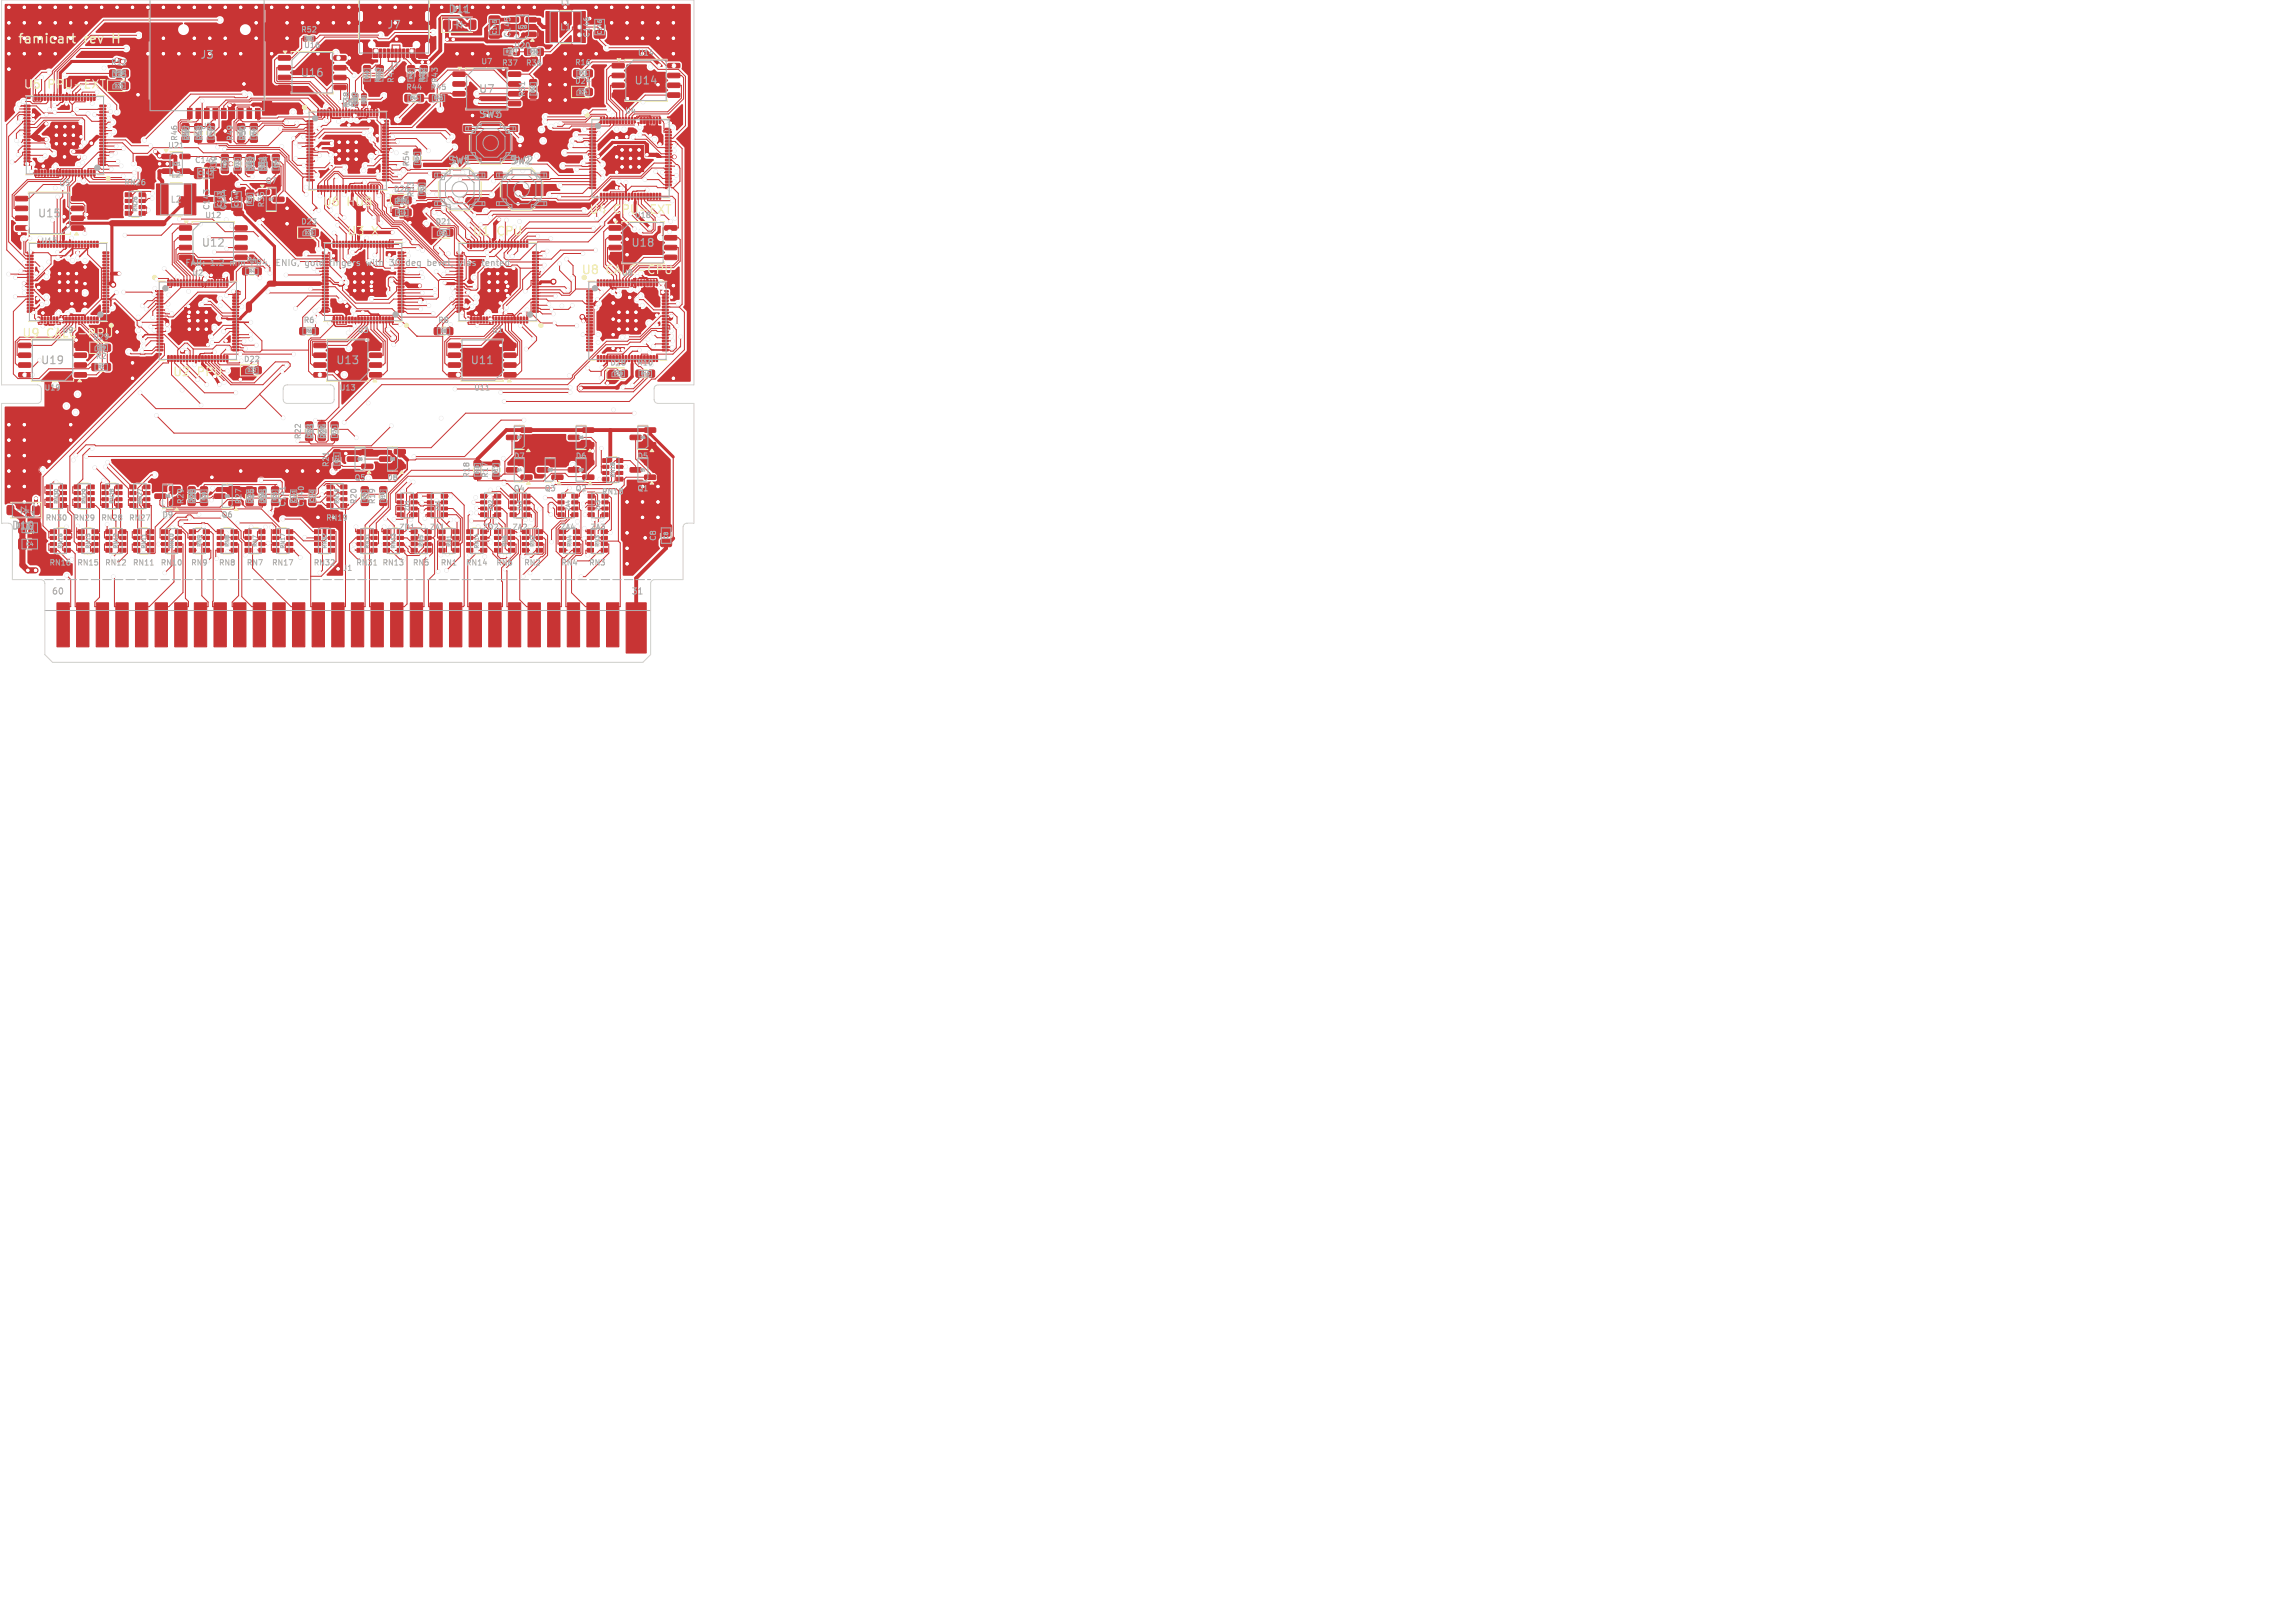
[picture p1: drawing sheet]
<svg xmlns="http://www.w3.org/2000/svg" width="297mm" height="210mm" viewBox="0 0 297 210" stroke-linecap="round" stroke-linejoin="round" font-family="sans-serif">
<defs><g id="words">
<g font-size="1.7" fill="#fff">
<text x="2.2" y="5.9">famicart</text>
<text x="14.9" y="5.9">H</text>
</g>
<text font-size="1.7" fill="#f2eda1" x="11" y="5.9">rev</text>
<g font-size="1.5" fill="#fff">
<text x="3" y="11.7">U5</text>
<text x="6.2" y="11.7">PPU-EXT</text>
<text x="41.7" y="26.9">U6</text>
<text x="44.9" y="26.9">HUB</text>
<text x="76.2" y="27.9">U4</text>
<text x="79.4" y="27.9">CPU-EXT</text>
<text x="64.4" y="30.7">CPU</text>
<text x="78.5" y="35.7">CALC-CPU</text>
<text x="6.1" y="43.9">CALC-PPU</text>
<text x="25.6" y="48.9">PPU</text>
</g>
<g font-size="1.5" fill="#f2eda1">
<text x="44.8" y="30.7">U3</text>
<text x="48.1" y="30.7">X</text>
<text x="61.1" y="30.7">U1</text>
<text x="75.2" y="35.7">U8</text>
<text x="2.8" y="43.9">U9</text>
<text x="22.3" y="48.9">U2</text>
</g>
<g font-size="1.4" fill="#afafaf">
<text x="50" y="3.9">J7</text>
<text x="57.9" y="1.9">D11</text>
<text x="25.8" y="7.8">J3</text>
<text x="38.8" y="10.1">U16</text>
<text x="82" y="11.1">U14</text>
<text x="61.9" y="15.5">SW3</text>
<text x="61.9" y="12.2">U7</text>
<text x="57.9" y="21.5">SW1</text>
<text x="65.9" y="21.5">SW2</text>
<text x="4.8" y="28.3">U15</text>
<text x="26" y="32.1">U12</text>
<text x="81.6" y="32.1">U18</text>
<text x="5.2" y="47.3">U19</text>
<text x="43.4" y="47.3">U13</text>
<text x="60.8" y="47.3">U11</text>
</g>
<text font-size="1.4" fill="#d0d2cd" x="1.4" y="68.7">D10</text>
<g font-size="1.1" fill="#afafaf">
<text x="72.4" y="4.1">L1</text>
<text x="22" y="26.4">L2</text>
<text x="23.9" y="34.6">FAB:</text>
<text x="27.3" y="34.6">1.2</text>
<text x="30" y="34.6">mm</text>
<text x="32.9" y="34.6">FR4,</text>
<text x="36.3" y="34.6">ENIG,</text>
<text x="40.3" y="34.6">gold</text>
<text x="43.7" y="34.6">fingers</text>
<text x="48.6" y="34.6">with</text>
<text x="51.8" y="34.6">30</text>
<text x="54.1" y="34.6">deg</text>
<text x="57.1" y="34.6">bevel,</text>
<text x="61.4" y="34.6">vias</text>
<text x="64.6" y="34.6">tented</text>
<text x="6.6" y="77.1">60</text>
<text x="81.6" y="77.1">31</text>
</g>
<g font-size="1" fill="#afafaf">
<text x="38.9" y="4.3">R52</text>
<text x="58.4" y="1.7">D11</text>
<text x="66.2" y="4.9" transform="rotate(-90 66.2 4.9)">C145</text>
<text x="72.5" y=".8">L1</text>
<text x="76.4" y="4.9" transform="rotate(-90 76.4 4.9)">C146</text>
<text x="14.3" y="10.2">D25</text>
<text x="14.3" y="8.6">R12</text>
<text x="39.3" y="6.3">U16</text>
<text x="49.4" y="10.8" transform="rotate(-90 49.4 10.8)">R40</text>
<text x="50.3" y="9">J7</text>
<text x="51.1" y="10.8" transform="rotate(-90 51.1 10.8)">R41</text>
<text x="52.5" y="11.8">R44</text>
<text x="55.1" y="10.8" transform="rotate(-90 55.1 10.8)">R42</text>
<text x="55.7" y="11.8">R45</text>
<text x="56.8" y="10.8" transform="rotate(-90 56.8 10.8)">R43</text>
<text x="62.2" y="8.4">U7</text>
<text x="64.9" y="8.6">R37</text>
<text x="66.5" y="6.4">U20</text>
<text x="68" y="8.6">R36</text>
<text x="74.4" y="8.6">R16</text>
<text x="74.4" y="11">D24</text>
<text x="82.5" y="7.3">U14</text>
<text x="26.1" y="16.8">J3</text>
<text x="44.2" y="13.8">U6</text>
<text x="45.3" y="14" transform="rotate(-90 45.3 14)">R38</text>
<text x="46.4" y="14" transform="rotate(-90 46.4 14)">R39</text>
<text x="62.4" y="15.2">SW3</text>
<text x="68.1" y="12.6" transform="rotate(-90 68.1 12.6)">R51</text>
<text x="80.8" y="14.8">U4</text>
<text x="21.7" y="19.3">U21</text>
<text x="22.1" y="23.1">L2</text>
<text x="23.1" y="18.3" transform="rotate(-90 23.1 18.3)">R46</text>
<text x="24.7" y="18.3" transform="rotate(-90 24.7 18.3)">R47</text>
<text x="25.2" y="21.2">C142</text>
<text x="26.4" y="18.3" transform="rotate(-90 26.4 18.3)">R48</text>
<text x="28.2" y="22.3" transform="rotate(-90 28.2 22.3)">R30</text>
<text x="30.3" y="18.3" transform="rotate(-90 30.3 18.3)">R49</text>
<text x="31.9" y="18.3" transform="rotate(-90 31.9 18.3)">R50</text>
<text x="32.7" y="22.3" transform="rotate(-90 32.7 22.3)">R33</text>
<text x="33.1" y="22.3" transform="rotate(-90 33.1 22.3)">R32</text>
<text x="34.3" y="23.9">Q7</text>
<text x="34.3" y="22.3" transform="rotate(-90 34.3 22.3)">R31</text>
<text x="34.8" y="22.3" transform="rotate(-90 34.8 22.3)">R34</text>
<text x="53.1" y="21.6" transform="rotate(-90 53.1 21.6)">R54</text>
<text x="58.4" y="21.2">SW1</text>
<text x="66.4" y="21.2">SW2</text>
<text x="7.6" y="24.2">U5</text>
<text x="16" y="24.1">RN26</text>
<text x="26.5" y="28.3">U12</text>
<text x="27.2" y="27.2" transform="rotate(-90 27.2 27.2)">C143</text>
<text x="29.4" y="27.2" transform="rotate(-90 29.4 27.2)">C144</text>
<text x="34.3" y="26.9" transform="rotate(-90 34.3 26.9)">R35</text>
<text x="38.9" y="29.2">D23</text>
<text x="50.9" y="26.6">R14</text>
<text x="50.9" y="25">D26</text>
<text x="53.7" y="25.6" transform="rotate(-90 53.7 25.6)">R53</text>
<text x="56.3" y="29.2">D21</text>
<text x="82.1" y="28.3">U18</text>
<text x="5.3" y="31.7">U15</text>
<text x="24.8" y="35.8">U2</text>
<text x="31.8" y="34.2">R4</text>
<text x="80.4" y="35.8">U8</text>
<text x="39.2" y="41.9">R6</text>
<text x="56.6" y="41.9">R8</text>
<text x="8" y="43.2">U9</text>
<text x="12" y="44.1">D29</text>
<text x="12.3" y="46.6">R2</text>
<text x="31.5" y="47">D22</text>
<text x="46.2" y="43.2">U3</text>
<text x="63.6" y="43.2">U1</text>
<text x="78.9" y="47.4">D28</text>
<text x="82.4" y="47.4">R10</text>
<text x="5.7" y="50.7">U19</text>
<text x="43.9" y="50.7">U13</text>
<text x="61.3" y="50.7">U11</text>
<text x="39.1" y="56.9" transform="rotate(-90 39.1 56.9)">R22</text>
<text x="40.7" y="56.9" transform="rotate(-90 40.7 56.9)">R23</text>
<text x="42.4" y="56.9" transform="rotate(-90 42.4 56.9)">R24</text>
<text x="66.4" y="59.5">D7</text>
<text x="74.4" y="59.5">D6</text>
<text x="82.4" y="59.5">D5</text>
<text x="23.9" y="65.3" transform="rotate(-90 23.9 65.3)">R29</text>
<text x="25.5" y="65.3" transform="rotate(-90 25.5 65.3)">R28</text>
<text x="31.4" y="65.3" transform="rotate(-90 31.4 65.3)">R27</text>
<text x="33" y="65.3" transform="rotate(-90 33 65.3)">R26</text>
<text x="34.7" y="65.3" transform="rotate(-90 34.7 65.3)">R25</text>
<text x="37.1" y="65.6" transform="rotate(-90 37.1 65.6)">C141</text>
<text x="39.5" y="65.6" transform="rotate(-90 39.5 65.6)">C140</text>
<text x="42.7" y="60.5" transform="rotate(-90 42.7 60.5)">R21</text>
<text x="45.8" y="62.3">Q5</text>
<text x="46.3" y="65.3" transform="rotate(-90 46.3 65.3)">R20</text>
<text x="48.7" y="65.3" transform="rotate(-90 48.7 65.3)">R19</text>
<text x="50" y="62.3">D8</text>
<text x="60.9" y="61.9" transform="rotate(-90 60.9 61.9)">R18</text>
<text x="63.3" y="61.9" transform="rotate(-90 63.3 61.9)">R17</text>
<text x="66.4" y="63.7">Q4</text>
<text x="70.4" y="63.7">Q3</text>
<text x="74.4" y="63.7">Q2</text>
<text x="77.8" y="64.1">RN18</text>
<text x="82.4" y="63.7">Q1</text>
<text x="1.9" y="68.5">D10</text>
<text x="3.1" y="69.2">C4</text>
<text x="3.1" y="67.1">C3</text>
<text x="5.8" y="67.5">RN30</text>
<text x="9.4" y="67.5">RN29</text>
<text x="13" y="67.5">RN28</text>
<text x="16.6" y="67.5">RN27</text>
<text x="20.9" y="67.1">D9</text>
<text x="28.6" y="67.1">Q6</text>
<text x="42.1" y="67.5">RN19</text>
<text x="51.6" y="68.7">ZD1</text>
<text x="55.6" y="68.7">ZA1</text>
<text x="62.4" y="68.7">ZD2</text>
<text x="66.3" y="68.7">ZA2</text>
<text x="72.5" y="68.7">ZA4</text>
<text x="76.4" y="68.7">ZA3</text>
<text x="85" y="70.1" transform="rotate(-90 85 70.1)">C8</text>
<text x="6.3" y="73.3">RN16</text>
<text x="9.9" y="73.3">RN15</text>
<text x="13.5" y="73.3">RN12</text>
<text x="17.1" y="73.3">RN11</text>
<text x="20.7" y="73.3">RN10</text>
<text x="24.7" y="73.3">RN9</text>
<text x="28.3" y="73.3">RN8</text>
<text x="31.9" y="73.3">RN7</text>
<text x="35.1" y="73.3">RN17</text>
<text x="40.5" y="73.3">RN32</text>
<text x="44.3" y="74">J1</text>
<text x="46" y="73.3">RN31</text>
<text x="49.4" y="73.3">RN13</text>
<text x="53.4" y="73.3">RN5</text>
<text x="57" y="73.3">RN1</text>
<text x="60.2" y="73.3">RN14</text>
<text x="64.2" y="73.3">RN6</text>
<text x="67.8" y="73.3">RN2</text>
<text x="72.6" y="73.3">RN4</text>
<text x="76.2" y="73.3">RN3</text>
</g>
<g font-size=".7" fill="#afafaf">
<text x="64.4" y="4.5" transform="rotate(-90 64.4 4.5)">C145</text>
<text x="78" y="4.5" transform="rotate(-90 78 4.5)">C146</text>
<text x="25.6" y="22.8">C142</text>
<text x="17.9" y="27.5" transform="rotate(-90 17.9 27.5)">RN26</text>
<text x="28.8" y="26.8" transform="rotate(-90 28.8 26.8)">C143</text>
<text x="31" y="26.8" transform="rotate(-90 31 26.8)">C144</text>
<text x="7.7" y="65.3" transform="rotate(-90 7.7 65.3)">RN30</text>
<text x="11.3" y="65.3" transform="rotate(-90 11.3 65.3)">RN29</text>
<text x="14.9" y="65.3" transform="rotate(-90 14.9 65.3)">RN28</text>
<text x="18.5" y="65.3" transform="rotate(-90 18.5 65.3)">RN27</text>
<text x="44" y="65.3" transform="rotate(-90 44 65.3)">RN19</text>
<text x="79.7" y="61.9" transform="rotate(-90 79.7 61.9)">RN18</text>
<text x="3.3" y="70.8">C4</text>
<text x="3.3" y="68.7">C3</text>
<text x="8.2" y="71.1" transform="rotate(-90 8.2 71.1)">RN16</text>
<text x="11.8" y="71.1" transform="rotate(-90 11.8 71.1)">RN15</text>
<text x="15.4" y="71.1" transform="rotate(-90 15.4 71.1)">RN12</text>
<text x="19" y="71.1" transform="rotate(-90 19 71.1)">RN11</text>
<text x="22.6" y="71.1" transform="rotate(-90 22.6 71.1)">RN10</text>
<text x="26.2" y="70.8" transform="rotate(-90 26.2 70.8)">RN9</text>
<text x="29.8" y="70.8" transform="rotate(-90 29.8 70.8)">RN8</text>
<text x="33.4" y="70.8" transform="rotate(-90 33.4 70.8)">RN7</text>
<text x="37" y="71.1" transform="rotate(-90 37 71.1)">RN17</text>
<text x="42.4" y="71.1" transform="rotate(-90 42.4 71.1)">RN32</text>
<text x="47.9" y="71.1" transform="rotate(-90 47.9 71.1)">RN31</text>
<text x="51.3" y="71.1" transform="rotate(-90 51.3 71.1)">RN13</text>
<text x="53.1" y="66.2" transform="rotate(-90 53.1 66.2)">ZD1</text>
<text x="54.9" y="70.8" transform="rotate(-90 54.9 70.8)">RN5</text>
<text x="57" y="66.2" transform="rotate(-90 57 66.2)">ZA1</text>
<text x="58.5" y="70.8" transform="rotate(-90 58.5 70.8)">RN1</text>
<text x="62.1" y="71.1" transform="rotate(-90 62.1 71.1)">RN14</text>
<text x="63.9" y="66.2" transform="rotate(-90 63.9 66.2)">ZD2</text>
<text x="65.7" y="70.8" transform="rotate(-90 65.7 70.8)">RN6</text>
<text x="67.7" y="66.2" transform="rotate(-90 67.7 66.2)">ZA2</text>
<text x="69.3" y="70.8" transform="rotate(-90 69.3 70.8)">RN2</text>
<text x="73.9" y="66.2" transform="rotate(-90 73.9 66.2)">ZA4</text>
<text x="74.1" y="70.8" transform="rotate(-90 74.1 70.8)">RN4</text>
<text x="77.7" y="70.8" transform="rotate(-90 77.7 70.8)">RN3</text>
<text x="77.8" y="66.2" transform="rotate(-90 77.8 66.2)">ZA3</text>
<text x="86.6" y="69.9" transform="rotate(-90 86.6 69.9)">C8</text>
</g>
<g font-size=".6" fill="#afafaf">
<text x="67" y="3.8">U20</text>
<text x="14.8" y="11.4">D25</text>
<text x="14.8" y="9.8">R12</text>
<text x="47.8" y="10.3" transform="rotate(-90 47.8 10.3)">R40</text>
<text x="49.4" y="10.3" transform="rotate(-90 49.4 10.3)">R41</text>
<text x="53.5" y="10.3" transform="rotate(-90 53.5 10.3)">R42</text>
<text x="55.1" y="10.3" transform="rotate(-90 55.1 10.3)">R43</text>
<text x="65.4" y="7">R37</text>
<text x="68.5" y="7">R36</text>
<text x="74.8" y="9.8">R16</text>
<text x="24.3" y="17.8" transform="rotate(-90 24.3 17.8)">R46</text>
<text x="25.9" y="17.8" transform="rotate(-90 25.9 17.8)">R47</text>
<text x="27.6" y="17.8" transform="rotate(-90 27.6 17.8)">R48</text>
<text x="31.5" y="17.8" transform="rotate(-90 31.5 17.8)">R49</text>
<text x="33.1" y="17.8" transform="rotate(-90 33.1 17.8)">R50</text>
<text x="53" y="13">R44</text>
<text x="56.1" y="13">R45</text>
<text x="69.3" y="12.1" transform="rotate(-90 69.3 12.1)">R51</text>
<text x="74.8" y="12.2">D24</text>
<text x="22.2" y="21.5">U21</text>
<text x="29.4" y="21.8" transform="rotate(-90 29.4 21.8)">R30</text>
<text x="31" y="21.8" transform="rotate(-90 31 21.8)">R33</text>
<text x="32.7" y="21.8" transform="rotate(-90 32.7 21.8)">R31</text>
<text x="34.3" y="21.8" transform="rotate(-90 34.3 21.8)">R32</text>
<text x="36" y="21.8" transform="rotate(-90 36 21.8)">R34</text>
<text x="54.3" y="21.1" transform="rotate(-90 54.3 21.1)">R54</text>
<text x="32.7" y="26.4" transform="rotate(-90 32.7 26.4)">R35</text>
<text x="51.4" y="27.8">R14</text>
<text x="51.4" y="26.2">D26</text>
<text x="54.9" y="25.1" transform="rotate(-90 54.9 25.1)">R53</text>
<text x="32.2" y="35.4">R4</text>
<text x="39.4" y="30.4">D23</text>
<text x="56.8" y="30.4">D21</text>
<text x="12.5" y="45.3">D29</text>
<text x="12.7" y="47.8">R2</text>
<text x="39.6" y="43.1">R6</text>
<text x="57" y="43.1">R8</text>
<text x="32" y="48.2">D22</text>
<text x="79.4" y="48.6">D28</text>
<text x="82.9" y="48.6">R10</text>
<text x="40.3" y="56.4" transform="rotate(-90 40.3 56.4)">R22</text>
<text x="41.9" y="56.4" transform="rotate(-90 41.9 56.4)">R23</text>
<text x="43.6" y="56.4" transform="rotate(-90 43.6 56.4)">R24</text>
<text x="25.1" y="64.8" transform="rotate(-90 25.1 64.8)">R29</text>
<text x="26.7" y="64.8" transform="rotate(-90 26.7 64.8)">R28</text>
<text x="32.6" y="64.8" transform="rotate(-90 32.6 64.8)">R27</text>
<text x="34.2" y="64.8" transform="rotate(-90 34.2 64.8)">R26</text>
<text x="35.9" y="64.8" transform="rotate(-90 35.9 64.8)">R25</text>
<text x="38.3" y="65" transform="rotate(-90 38.3 65)">C141</text>
<text x="40.7" y="65" transform="rotate(-90 40.7 65)">C140</text>
<text x="43.9" y="60" transform="rotate(-90 43.9 60)">R21</text>
<text x="47.5" y="64.8" transform="rotate(-90 47.5 64.8)">R20</text>
<text x="49.9" y="64.8" transform="rotate(-90 49.9 64.8)">R19</text>
<text x="62.1" y="61.4" transform="rotate(-90 62.1 61.4)">R18</text>
<text x="64.5" y="61.4" transform="rotate(-90 64.5 61.4)">R17</text>
</g>
<g font-size=".4" fill="#afafaf">
<text x="39.6" y="5.2">R52</text>
<text x="46.2" y="13.3" transform="rotate(-90 46.2 13.3)">R38</text>
<text x="47.3" y="13.3" transform="rotate(-90 47.3 13.3)">R39</text>
<text x="34.7" y="26">Q7</text>
<text x="46.2" y="59.6">Q5</text>
<text x="50.4" y="59.6">D8</text>
<text x="66.8" y="56.8">D7</text>
<text x="74.8" y="56.8">D6</text>
<text x="82.8" y="56.8">D5</text>
<text x="21.3" y="64.4">D9</text>
<text x="29" y="64.4">Q6</text>
<text x="66.8" y="61">Q4</text>
<text x="70.8" y="61">Q3</text>
<text x="74.8" y="61">Q2</text>
<text x="82.8" y="61">Q1</text>
</g>
</g></defs>
<g fill="#c83434" stroke="#c83434" stroke-width=".13">
<path d="M75.4 57.3h1.4l.1 .1v.4l-.2 .1-1.2-.1-.1-.1z"/>
<path d="M75.4 55.4h1.4l.1 .1v.4l-.2 .1-1.2-.1-.1-.1z"/>
<path d="M73.6 56.3h1.3l.1 .1v.4l-.2 .1h-1.2l-.1-.2z"/>
<path d="M67.4 57.3h1.4l.1 .1v.4l-.2 .1-1.2-.1-.1-.1z"/>
<path d="M67.4 55.4h1.4l.1 .1v.4l-.2 .1-1.2-.1-.1-.1z"/>
<path d="M65.6 56.3h1.3l.1 .1v.4l-.1 .1h-1.3l-.1-.2z"/>
<path d="M75.4 61.5h1.4l.1 .1v.4h-.2h-1.2l-.1-.1z"/>
<path d="M75.4 59.6h1.4l.1 .1v.4l-.2 .1-1.2-.1-.1-.1z"/>
<path d="M73.6 60.5h1.3l.1 .2v.3l-.2 .1h-1.2l-.1-.1z"/>
<path d="M13.3 40.2h.8v.2h-.8z"/>
<path d="M13.3 39.8h.8v.2h-.8z"/>
<path d="M13.3 39.4h.8v.2h-.8z"/>
<path d="M13.3 39h.8v.2h-.8z"/>
<path d="M13.3 38.6h.8v.2h-.8z"/>
<path d="M13.3 38.2h.8v.2h-.8z"/>
<path d="M13.3 37.8h.8v.2h-.8z"/>
<path d="M13.3 37.4h.8v.2h-.8z"/>
<path d="M13.3 37h.8v.2h-.8z"/>
<path d="M13.3 36.6h.8v.2h-.8z"/>
<path d="M13.3 36.2h.8v.2h-.8z"/>
<path d="M13.3 35.8h.8v.2h-.8z"/>
<path d="M13.3 35.4h.8v.2h-.8z"/>
<path d="M13.3 35h.8v.2h-.8z"/>
<path d="M13.3 34.6h.8v.2h-.8z"/>
<path d="M13.3 34.2h.8v.2h-.8z"/>
<path d="M13.3 33.8h.8v.2h-.8z"/>
<path d="M13.3 33.4h.8v.2h-.8z"/>
<path d="M13.3 33h.8v.2h-.8z"/>
<path d="M13.3 32.6h.8v.2h-.8z"/>
<path d="M12.5 31.2h.2v.8h-.2z"/>
<path d="M12.1 31.2h.2v.8h-.2z"/>
<path d="M11.7 31.2h.2v.8h-.2z"/>
<path d="M11.3 31.2h.2v.8h-.2z"/>
<path d="M10.9 31.2h.2v.8h-.2z"/>
<path d="M10.5 31.2h.2v.8h-.2z"/>
<path d="M10.1 31.2h.2v.8h-.2z"/>
<path d="M9.7 31.2h.2v.8h-.2z"/>
<path d="M9.3 31.2h.2v.8h-.2z"/>
<path d="M8.9 31.2h.2v.8h-.2z"/>
<path d="M8.5 31.2h.2v.8h-.2z"/>
<path d="M8.1 31.2h.2v.8h-.2z"/>
<path d="M7.7 31.2h.2v.8h-.2z"/>
<path d="M7.3 31.2h.2v.8h-.2z"/>
<path d="M4.9 31.2h.2v.8h-.2z"/>
<path d="M3.5 32.6h.8v.2h-.8z"/>
<path d="M3.5 33h.8v.2h-.8z"/>
<path d="M3.5 33.4h.8v.2h-.8z"/>
<path d="M3.5 33.8h.8v.2h-.8z"/>
<path d="M3.5 34.2h.8v.2h-.8z"/>
<path d="M3.5 34.6h.8v.2h-.8z"/>
<path d="M3.5 35h.8v.2h-.8z"/>
<path d="M3.5 35.4h.8v.2h-.8z"/>
<path d="M3.5 35.8h.8v.2h-.8z"/>
<path d="M3.5 36.2h.8v.2h-.8z"/>
<path d="M3.5 36.6h.8v.2h-.8z"/>
<path d="M3.5 37h.8v.2h-.8z"/>
<path d="M3.5 37.4h.8v.2h-.8z"/>
<path d="M3.5 37.8h.8v.2h-.8z"/>
<path d="M3.5 38.2h.8v.2h-.8z"/>
<path d="M3.5 38.6h.8v.2h-.8z"/>
<path d="M3.5 39h.8v.2h-.8z"/>
<path d="M3.5 39.4h.8v.2h-.8z"/>
<path d="M3.5 39.8h.8v.2h-.8z"/>
<path d="M3.5 40.2h.8v.2h-.8z"/>
<path d="M4.9 41h.2v.8h-.2z"/>
<path d="M5.3 41h.2v.8h-.2z"/>
<path d="M5.7 41h.2v.8h-.2z"/>
<path d="M6.1 41h.2v.8h-.2z"/>
<path d="M6.5 41h.2v.8h-.2z"/>
<path d="M6.9 41h.2v.8h-.2z"/>
<path d="M7.3 41h.2v.8h-.2z"/>
<path d="M7.7 41h.2v.8h-.2z"/>
<path d="M8.1 41h.2v.8h-.2z"/>
<path d="M8.5 41h.2v.8h-.2z"/>
<path d="M8.9 41h.2v.8h-.2z"/>
<path d="M9.3 41h.2v.8h-.2z"/>
<path d="M9.7 41h.2v.8h-.2z"/>
<path d="M10.1 41h.2v.8h-.2z"/>
<path d="M10.5 41h.2v.8h-.2z"/>
<path d="M10.9 41h.2v.8h-.2z"/>
<path d="M11.3 41h.2v.8h-.2z"/>
<path d="M11.7 41h.2v.8h-.2z"/>
<path d="M12.1 41h.2v.8h-.2z"/>
<path d="M12.5 41h.2v.8h-.2z"/>
<path d="M7.1 34.8h3.4v3.4h-3.4z"/>
<path d="M63.8 61.3h.8v.7h-.8z"/>
<path d="M63.8 59.6h.8v.7h-.8z"/>
<path d="M79.8 61.7h.8v.6h-.8z"/>
<path d="M79.8 61h.8v.4h-.8z"/>
<path d="M79.8 60.2h.8v.4h-.8z"/>
<path d="M79.8 59.3h.8v.6h-.8z"/>
<path d="M78 59.3h.8v.6h-.8z"/>
<path d="M78 60.2h.8v.4h-.8z"/>
<path d="M78 61h.8v.4h-.8z"/>
<path d="M78 61.7h.8v.6h-.8z"/>
<path d="M52.8 8.5h.8v.7h-.8z"/>
<path d="M52.8 10.2h.8v.7h-.8z"/>
<path d="M33.5 71h.8v.4h-.8z"/>
<path d="M33.5 70.2h.8v.4h-.8z"/>
<path d="M33.5 69.4h.8v.4h-.8z"/>
<path d="M33.5 68.6h.8v.4h-.8z"/>
<path d="M31.7 68.6h.8v.4h-.8z"/>
<path d="M31.7 69.4h.8v.4h-.8z"/>
<path d="M31.7 70.2h.8v.4h-.8z"/>
<path d="M31.7 71h.8v.4h-.8z"/>
<path d="M50.8 27.1h.7v.8h-.7z"/>
<path d="M52.5 27.1h.7v.8h-.7z"/>
<path d="M37.6 64.6l.1-.1 .7 .1 .1 .1-.1 .7h-.1h-.7l-.1-.2z"/>
<path d="M37.6 63h.1h.7l.1 .2-.1 .6-.1 .1-.7-.1-.1-.1z"/>
<path d="M37.1 71h.8v.4h-.8z"/>
<path d="M37.1 70.2h.8v.4h-.8z"/>
<path d="M37.1 69.4h.8v.4h-.8z"/>
<path d="M37.1 68.6h.8v.4h-.8z"/>
<path d="M35.3 68.6h.8v.4h-.8z"/>
<path d="M35.3 69.4h.8v.4h-.8z"/>
<path d="M35.3 70.2h.8v.4h-.8z"/>
<path d="M35.3 71h.8v.4h-.8z"/>
<path d="M29.9 26.3l.2-.1 1.1 .1 .1 .2v.6l-.2 .1h-1.1l-.1-.2z"/>
<path d="M29.9 24.4l.2-.1 1.1 .1 .1 .2v.6l-.2 .1h-1.1l-.1-.2z"/>
<path d="M56.2 42.4h.7v.9h-.7z"/>
<path d="M57.9 42.4h.7v.9h-.7z"/>
<path d="M33.5 24.6h1.3l.1 .1v.4l-.2 .1-1.2-.1-.1-.1z"/>
<path d="M33.5 26.5h1.3l.1 .1v.4h-.2h-1.2l-.1-.1z"/>
<path d="M35.3 25.5h1.4l.1 .1v.4l-.2 .1h-1.2l-.1-.2z"/>
<path d="M52.4 12.3h.7v.8h-.7z"/>
<path d="M54.1 12.3h.7v.8h-.7z"/>
<path d="M18.6 65.1h.8v.6h-.8z"/>
<path d="M18.6 64.4h.8v.4h-.8z"/>
<path d="M18.6 63.6h.8v.4h-.8z"/>
<path d="M18.6 62.7h.8v.6h-.8z"/>
<path d="M16.8 62.7h.8v.6h-.8z"/>
<path d="M16.8 63.6h.8v.4h-.8z"/>
<path d="M16.8 64.4h.8v.4h-.8z"/>
<path d="M16.8 65.1h.8v.6h-.8z"/>
<path d="M79.2 8.2h1.5l.1 .1v.4l-.1 .1h-1.4l-.1-.2z"/>
<path d="M79.2 9.5h1.5l.1 .1v.4l-.1 .1h-1.4l-.1-.2z"/>
<path d="M79.2 10.8l1.5-.1 .1 .2v.3l-.1 .1h-1.4l-.1-.1z"/>
<path d="M79.2 12h1.5l.1 .2v.3l-.1 .1h-1.4l-.1-.1z"/>
<path d="M86.4 12h1.5l.1 .2v.3l-.2 .1h-1.3l-.1-.1z"/>
<path d="M86.4 10.8l1.5-.1 .1 .2v.3l-.2 .1h-1.3l-.1-.1z"/>
<path d="M86.4 9.5h1.5l.1 .1v.4l-.2 .1h-1.3l-.1-.2z"/>
<path d="M86.4 8.2h1.5l.1 .1v.4l-.2 .1h-1.3l-.1-.2z"/>
<path d="M20.2 23.8h1.5v4h-1.5z"/>
<path d="M23.8 23.8h1.5v4h-1.5z"/>
<path d="M56.2 29.7h.8v.8h-.8z"/>
<path d="M57.8 29.7h.8v.8h-.8z"/>
<path d="M27.7 26.3l.2-.1 1.1 .1 .1 .2v.6l-.2 .1h-1.1l-.1-.2z"/>
<path d="M27.7 24.4l.2-.1 1.1 .1 .1 .2v.6l-.2 .1h-1.1l-.1-.2z"/>
<path d="M68.9 40.2h.8v.2h-.8z"/>
<path d="M68.9 39.8h.8v.2h-.8z"/>
<path d="M68.9 39.4h.8v.2h-.8z"/>
<path d="M68.9 39h.8v.2h-.8z"/>
<path d="M68.9 38.6h.8v.2h-.8z"/>
<path d="M68.9 38.2h.8v.2h-.8z"/>
<path d="M68.9 37.8h.8v.2h-.8z"/>
<path d="M68.9 37.4h.8v.2h-.8z"/>
<path d="M68.9 37h.8v.2h-.8z"/>
<path d="M68.9 36.6h.8v.2h-.8z"/>
<path d="M68.9 36.2h.8v.2h-.8z"/>
<path d="M68.9 35.8h.8v.2h-.8z"/>
<path d="M68.9 35.4h.8v.2h-.8z"/>
<path d="M68.9 35h.8v.2h-.8z"/>
<path d="M68.9 34.6h.8v.2h-.8z"/>
<path d="M68.9 34.2h.8v.2h-.8z"/>
<path d="M68.9 33.8h.8v.2h-.8z"/>
<path d="M68.9 33.4h.8v.2h-.8z"/>
<path d="M68.9 33h.8v.2h-.8z"/>
<path d="M68.9 32.6h.8v.2h-.8z"/>
<path d="M68.1 31.2h.2v.8h-.2z"/>
<path d="M67.7 31.2h.2v.8h-.2z"/>
<path d="M67.3 31.2h.2v.8h-.2z"/>
<path d="M66.9 31.2h.2v.8h-.2z"/>
<path d="M66.5 31.2h.2v.8h-.2z"/>
<path d="M66.1 31.2h.2v.8h-.2z"/>
<path d="M65.7 31.2h.2v.8h-.2z"/>
<path d="M65.3 31.2h.2v.8h-.2z"/>
<path d="M64.9 31.2h.2v.8h-.2z"/>
<path d="M64.5 31.2h.2v.8h-.2z"/>
<path d="M64.1 31.2h.2v.8h-.2z"/>
<path d="M63.7 31.2h.2v.8h-.2z"/>
<path d="M63.3 31.2h.2v.8h-.2z"/>
<path d="M62.9 31.2h.2v.8h-.2z"/>
<path d="M62.5 31.2h.2v.8h-.2z"/>
<path d="M62.1 31.2h.2v.8h-.2z"/>
<path d="M61.7 31.2h.2v.8h-.2z"/>
<path d="M61.3 31.2h.2v.8h-.2z"/>
<path d="M60.9 31.2h.2v.8h-.2z"/>
<path d="M60.5 31.2h.2v.8h-.2z"/>
<path d="M59.1 32.6h.8v.2h-.8z"/>
<path d="M59.1 33h.8v.2h-.8z"/>
<path d="M59.1 33.4h.8v.2h-.8z"/>
<path d="M59.1 35h.8v.2h-.8z"/>
<path d="M59.1 35.4h.8v.2h-.8z"/>
<path d="M59.1 35.8h.8v.2h-.8z"/>
<path d="M59.1 36.2h.8v.2h-.8z"/>
<path d="M59.1 36.6h.8v.2h-.8z"/>
<path d="M59.1 37h.8v.2h-.8z"/>
<path d="M59.1 37.4h.8v.2h-.8z"/>
<path d="M59.1 37.8h.8v.2h-.8z"/>
<path d="M59.1 38.2h.8v.2h-.8z"/>
<path d="M59.1 38.6h.8v.2h-.8z"/>
<path d="M59.1 39h.8v.2h-.8z"/>
<path d="M59.1 39.4h.8v.2h-.8z"/>
<path d="M59.1 39.8h.8v.2h-.8z"/>
<path d="M59.1 40.2h.8v.2h-.8z"/>
<path d="M60.5 41h.2v.8h-.2z"/>
<path d="M60.9 41h.2v.8h-.2z"/>
<path d="M61.3 41h.2v.8h-.2z"/>
<path d="M61.7 41h.2v.8h-.2z"/>
<path d="M62.1 41h.2v.8h-.2z"/>
<path d="M62.5 41h.2v.8h-.2z"/>
<path d="M62.9 41h.2v.8h-.2z"/>
<path d="M63.3 41h.2v.8h-.2z"/>
<path d="M63.7 41h.2v.8h-.2z"/>
<path d="M64.1 41h.2v.8h-.2z"/>
<path d="M64.5 41h.2v.8h-.2z"/>
<path d="M64.9 41h.2v.8h-.2z"/>
<path d="M65.3 41h.2v.8h-.2z"/>
<path d="M65.7 41h.2v.8h-.2z"/>
<path d="M66.1 41h.2v.8h-.2z"/>
<path d="M66.5 41h.2v.8h-.2z"/>
<path d="M66.9 41h.2v.8h-.2z"/>
<path d="M67.3 41h.2v.8h-.2z"/>
<path d="M67.7 41h.2v.8h-.2z"/>
<path d="M68.1 41h.2v.8h-.2z"/>
<path d="M62.7 34.8h3.4v3.4h-3.4z"/>
<path d="M15 65.1h.8v.6h-.8z"/>
<path d="M15 64.4h.8v.4h-.8z"/>
<path d="M15 63.6h.8v.4h-.8z"/>
<path d="M15 62.7h.8v.6h-.8z"/>
<path d="M13.2 62.7h.8v.6h-.8z"/>
<path d="M13.2 63.6h.8v.4h-.8z"/>
<path d="M13.2 64.4h.8v.4h-.8z"/>
<path d="M13.2 65.1h.8v.6h-.8z"/>
<path d="M57.5 2.7l.1-.1 .6 .1 .1 .1-.1 .9-.1 .1-.6-.1-.1-.1z"/>
<path d="M60.8 2.7l.1-.1 .6 .1 .1 .1-.1 .9-.1 .1-.6-.1-.1-.1z"/>
<path d="M66.5 6.3h.7v.8h-.7z"/>
<path d="M64.8 6.3h.7v.8h-.7z"/>
<path d="M2.5 69.7h.7l.2 .1v1.1l-.2 .2h-.5l-.3-.1v-1.1z"/>
<path d="M4.4 69.7h.7l.2 .1v1.1l-.2 .2h-.5l-.3-.1v-1.1z"/>
<path d="M46.8 13.2h.6v.4h-.6z"/>
<path d="M46.8 12.2h.6v.4h-.6z"/>
<path d="M83.4 57.3h1.4l.1 .1v.4l-.2 .1-1.2-.1-.1-.1z"/>
<path d="M83.4 55.4h1.4l.1 .1v.4l-.2 .1-1.2-.1-.1-.1z"/>
<path d="M81.6 56.3h1.3l.1 .1v.4l-.2 .1h-1.2l-.1-.2z"/>
<path d="M32 24.6h.8v.7h-.8z"/>
<path d="M32 26.3h.8v.7h-.8z"/>
<path d="M77.9 66.3h.8v.6h-.8z"/>
<path d="M77.9 65.6h.8v.4h-.8z"/>
<path d="M77.9 64.8h.8v.4h-.8z"/>
<path d="M76.1 64h.8v.4h-.8z"/>
<path d="M76.1 64.8h.8v.4h-.8z"/>
<path d="M76.1 65.6h.8v.4h-.8z"/>
<path d="M76.1 66.3h.8v.6h-.8z"/>
<path d="M20.3 37.6h.8v.2h-.8z"/>
<path d="M20.3 38h.8v.2h-.8z"/>
<path d="M20.3 38.4h.8v.2h-.8z"/>
<path d="M20.3 38.8h.8v.2h-.8z"/>
<path d="M20.3 39.2h.8v.2h-.8z"/>
<path d="M20.3 39.6h.8v.2h-.8z"/>
<path d="M20.3 40h.8v.2h-.8z"/>
<path d="M20.3 40.4h.8v.2h-.8z"/>
<path d="M20.3 40.8h.8v.2h-.8z"/>
<path d="M20.3 41.2h.8v.2h-.8z"/>
<path d="M20.3 41.6h.8v.2h-.8z"/>
<path d="M20.3 42h.8v.2h-.8z"/>
<path d="M20.3 42.4h.8v.2h-.8z"/>
<path d="M20.3 42.8h.8v.2h-.8z"/>
<path d="M20.3 43.2h.8v.2h-.8z"/>
<path d="M20.3 43.6h.8v.2h-.8z"/>
<path d="M20.3 44h.8v.2h-.8z"/>
<path d="M20.3 44.4h.8v.2h-.8z"/>
<path d="M20.3 44.8h.8v.2h-.8z"/>
<path d="M20.3 45.2h.8v.2h-.8z"/>
<path d="M21.7 46h.2v.8h-.2z"/>
<path d="M22.1 46h.2v.8h-.2z"/>
<path d="M22.5 46h.2v.8h-.2z"/>
<path d="M22.9 46h.2v.8h-.2z"/>
<path d="M23.3 46h.2v.8h-.2z"/>
<path d="M23.7 46h.2v.8h-.2z"/>
<path d="M24.1 46h.2v.8h-.2z"/>
<path d="M24.5 46h.2v.8h-.2z"/>
<path d="M24.9 46h.2v.8h-.2z"/>
<path d="M25.3 46h.2v.8h-.2z"/>
<path d="M25.7 46h.2v.8h-.2z"/>
<path d="M26.1 46h.2v.8h-.2z"/>
<path d="M26.5 46h.2v.8h-.2z"/>
<path d="M26.9 46h.2v.8h-.2z"/>
<path d="M27.3 46h.2v.8h-.2z"/>
<path d="M27.7 46h.2v.8h-.2z"/>
<path d="M28.1 46h.2v.8h-.2z"/>
<path d="M28.5 46h.2v.8h-.2z"/>
<path d="M28.9 46h.2v.8h-.2z"/>
<path d="M29.3 46h.2v.8h-.2z"/>
<path d="M30.1 45.2h.8v.2h-.8z"/>
<path d="M30.1 44.8h.8v.2h-.8z"/>
<path d="M30.1 44.4h.8v.2h-.8z"/>
<path d="M30.1 44h.8v.2h-.8z"/>
<path d="M30.1 43.6h.8v.2h-.8z"/>
<path d="M30.1 43.2h.8v.2h-.8z"/>
<path d="M30.1 42.8h.8v.2h-.8z"/>
<path d="M30.1 42.4h.8v.2h-.8z"/>
<path d="M30.1 42h.8v.2h-.8z"/>
<path d="M30.1 41.6h.8v.2h-.8z"/>
<path d="M30.1 41.2h.8v.2h-.8z"/>
<path d="M30.1 40.8h.8v.2h-.8z"/>
<path d="M30.1 40.4h.8v.2h-.8z"/>
<path d="M30.1 40h.8v.2h-.8z"/>
<path d="M30.1 39.6h.8v.2h-.8z"/>
<path d="M30.1 39.2h.8v.2h-.8z"/>
<path d="M30.1 38.8h.8v.2h-.8z"/>
<path d="M30.1 38.4h.8v.2h-.8z"/>
<path d="M30.1 38h.8v.2h-.8z"/>
<path d="M30.1 37.6h.8v.2h-.8z"/>
<path d="M29.3 36.2h.2v.8h-.2z"/>
<path d="M28.9 36.2h.2v.8h-.2z"/>
<path d="M28.5 36.2h.2v.8h-.2z"/>
<path d="M28.1 36.2h.2v.8h-.2z"/>
<path d="M27.7 36.2h.2v.8h-.2z"/>
<path d="M27.3 36.2h.2v.8h-.2z"/>
<path d="M26.9 36.2h.2v.8h-.2z"/>
<path d="M26.5 36.2h.2v.8h-.2z"/>
<path d="M26.1 36.2h.2v.8h-.2z"/>
<path d="M25.7 36.2h.2v.8h-.2z"/>
<path d="M25.3 36.2h.2v.8h-.2z"/>
<path d="M24.9 36.2h.2v.8h-.2z"/>
<path d="M24.5 36.2h.2v.8h-.2z"/>
<path d="M24.1 36.2h.2v.8h-.2z"/>
<path d="M23.7 36.2h.2v.8h-.2z"/>
<path d="M23.3 36.2h.2v.8h-.2z"/>
<path d="M22.9 36.2h.2v.8h-.2z"/>
<path d="M22.5 36.2h.2v.8h-.2z"/>
<path d="M22.1 36.2h.2v.8h-.2z"/>
<path d="M21.7 36.2h.2v.8h-.2z"/>
<path d="M23.9 39.8h3.4v3.4h-3.4z"/>
<path d="M8.3 71h.8v.4h-.8z"/>
<path d="M8.3 70.2h.8v.4h-.8z"/>
<path d="M8.3 69.4h.8v.4h-.8z"/>
<path d="M8.3 68.6h.8v.4h-.8z"/>
<path d="M6.5 68.6h.8v.4h-.8z"/>
<path d="M6.5 69.4h.8v.4h-.8z"/>
<path d="M6.5 70.2h.8v.4h-.8z"/>
<path d="M6.5 71h.8v.4h-.8z"/>
<path d="M65.2 48.2h1.5l.1 .2v.3l-.1 .1h-1.4l-.1-.1z"/>
<path d="M65.2 47l1.5-.1 .1 .2v.3l-.1 .1h-1.4l-.1-.1z"/>
<path d="M65.2 45.7h1.5l.1 .1v.4l-.1 .1h-1.4l-.1-.2z"/>
<path d="M65.2 44.4h1.5l.1 .1v.4l-.1 .1h-1.4l-.1-.2z"/>
<path d="M58 44.4h1.5l.1 .1v.4l-.2 .1h-1.3l-.1-.2z"/>
<path d="M58 45.7h1.5l.1 .1v.4l-.2 .1h-1.3l-.1-.2z"/>
<path d="M58 47l1.5-.1 .1 .2v.3l-.2 .1h-1.3l-.1-.1z"/>
<path d="M58 48.2h1.5l.1 .2v.3l-.2 .1h-1.3l-.1-.1z"/>
<path d="M36 7.2h1.5l.1 .1v.4l-.1 .1h-1.4l-.1-.2z"/>
<path d="M36 8.5h1.5l.1 .1v.4l-.1 .1h-1.4l-.1-.2z"/>
<path d="M36 9.8l1.5-.1 .1 .2v.3l-.1 .1h-1.4l-.1-.1z"/>
<path d="M36 11h1.5l.1 .2v.3l-.1 .1h-1.4l-.1-.1z"/>
<path d="M43.2 11h1.5l.1 .2v.3l-.2 .1h-1.3l-.1-.1z"/>
<path d="M43.2 9.8l1.5-.1 .1 .2v.3l-.2 .1h-1.3l-.1-.1z"/>
<path d="M43.2 8.5h1.5l.1 .1v.4l-.2 .1h-1.3l-.1-.2z"/>
<path d="M43.2 7.2h1.5l.1 .1v.4l-.2 .1h-1.3l-.1-.2z"/>
<path d="M24.4 64.7h.8v.7h-.8z"/>
<path d="M24.4 63h.8v.7h-.8z"/>
<path d="M71.4 61.5h1.4l.1 .1v.4h-.2h-1.2l-.1-.1z"/>
<path d="M71.4 59.6h1.4l.1 .1v.4l-.2 .1-1.2-.1-.1-.1z"/>
<path d="M69.6 60.5h1.3l.1 .2v.3l-.2 .1h-1.2l-.1-.1z"/>
<path d="M74.2 71h.8v.4h-.8z"/>
<path d="M74.2 70.2h.8v.4h-.8z"/>
<path d="M74.2 69.4h.8v.4h-.8z"/>
<path d="M74.2 68.6h.8v.4h-.8z"/>
<path d="M72.4 68.6h.8v.4h-.8z"/>
<path d="M72.4 69.4h.8v.4h-.8z"/>
<path d="M72.4 70.2h.8v.4h-.8z"/>
<path d="M72.4 71h.8v.4h-.8z"/>
<path d="M65.8 71h.8v.4h-.8z"/>
<path d="M65.8 70.2h.8v.4h-.8z"/>
<path d="M65.8 69.4h.8v.4h-.8z"/>
<path d="M65.8 68.6h.8v.4h-.8z"/>
<path d="M64 68.6h.8v.4h-.8z"/>
<path d="M64 69.4h.8v.4h-.8z"/>
<path d="M64 70.2h.8v.4h-.8z"/>
<path d="M64 71h.8v.4h-.8z"/>
<path d="M42.5 71h.8v.4h-.8z"/>
<path d="M42.5 70.2h.8v.4h-.8z"/>
<path d="M42.5 69.4h.8v.4h-.8z"/>
<path d="M42.5 68.6h.8v.4h-.8z"/>
<path d="M40.7 68.6h.8v.4h-.8z"/>
<path d="M40.7 69.4h.8v.4h-.8z"/>
<path d="M40.7 70.2h.8v.4h-.8z"/>
<path d="M40.7 71h.8v.4h-.8z"/>
<path d="M33.5 64.7h.9v.7h-.9z"/>
<path d="M33.5 63h.9v.7h-.9z"/>
<path d="M55.6 12.3h.7v.8h-.7z"/>
<path d="M57.2 12.3h.7v.8h-.7z"/>
<path d="M78.8 47.9h.8v.9h-.8z"/>
<path d="M80.4 47.9h.8v.9h-.8z"/>
<path d="M76.9 4l.2-.1 1.1 .1 .1 .2v.6l-.2 .1h-1.1l-.1-.2z"/>
<path d="M76.9 2.1h.2h1.1l.1 .2v.6l-.2 .2-1.1-.1-.1-.2z"/>
<path d="M81 78h2.6v6.5h-2.6z"/>
<path d="M78.5 78h1.6v5.7h-1.6z"/>
<path d="M76 78h1.6v5.7h-1.6z"/>
<path d="M73.4 78h1.6v5.7h-1.6z"/>
<path d="M70.9 78h1.6v5.7h-1.6z"/>
<path d="M68.3 78h1.6v5.7h-1.6z"/>
<path d="M65.8 78h1.6v5.7h-1.6z"/>
<path d="M63.3 78h1.6v5.7h-1.6z"/>
<path d="M60.7 78h1.6v5.7h-1.6z"/>
<path d="M58.2 78h1.6v5.7h-1.6z"/>
<path d="M55.6 78h1.6v5.7h-1.6z"/>
<path d="M53.1 78h1.6v5.7h-1.6z"/>
<path d="M50.6 78h1.6v5.7h-1.6z"/>
<path d="M48 78h1.6v5.7h-1.6z"/>
<path d="M45.5 78h1.6v5.7h-1.6z"/>
<path d="M42.9 78h1.6v5.7h-1.6z"/>
<path d="M40.4 78h1.6v5.7h-1.6z"/>
<path d="M37.9 78h1.6v5.7h-1.6z"/>
<path d="M35.3 78h1.6v5.7h-1.6z"/>
<path d="M32.8 78h1.6v5.7h-1.6z"/>
<path d="M30.2 78h1.6v5.7h-1.6z"/>
<path d="M27.7 78h1.6v5.7h-1.6z"/>
<path d="M25.1 78h1.7v5.7h-1.7z"/>
<path d="M22.6 78h1.6v5.7h-1.6z"/>
<path d="M20.1 78h1.6v5.7h-1.6z"/>
<path d="M17.5 78h1.6v5.7h-1.6z"/>
<path d="M15 78h1.6v5.7h-1.6z"/>
<path d="M12.4 78h1.7v5.7h-1.7z"/>
<path d="M9.9 78h1.6v5.7h-1.6z"/>
<path d="M7.4 78h1.6v5.7h-1.6z"/>
<path d="M30.8 17.7h.8v.7h-.8z"/>
<path d="M30.8 16h.8v.7h-.8z"/>
<path d="M4.3 65.5l.1-.1 .6 .1 .1 .1-.1 .9-.1 .1-.6-.1-.1-.1z"/>
<path d="M1 65.5l.1-.1 .6 .1 .1 .1-.1 .9-.1 .1-.6-.1-.1-.1z"/>
<path d="M74.3 9.1h.7v.8h-.7z"/>
<path d="M75.9 9.1h.7v.8h-.7z"/>
<path d="M9.2 29.2h1.5l.1 .2v.3l-.2 .1h-1.3l-.1-.1z"/>
<path d="M9.2 28l1.5-.1 .1 .2v.3l-.2 .1h-1.3l-.1-.1z"/>
<path d="M9.2 26.7h1.5l.1 .1v.4l-.2 .1h-1.3l-.1-.2z"/>
<path d="M9.2 25.4h1.5l.1 .1v.4l-.2 .1h-1.3l-.1-.2z"/>
<path d="M2 25.4h1.5l.1 .1v.4l-.1 .1h-1.4l-.1-.2z"/>
<path d="M2 26.7h1.5l.1 .1v.4l-.1 .1h-1.4l-.1-.2z"/>
<path d="M2 28l1.5-.1 .1 .2v.3l-.1 .1h-1.4l-.1-.1z"/>
<path d="M2 29.2h1.5l.1 .2v.3l-.1 .1h-1.4l-.1-.1z"/>
<path d="M21.9 64.9h1.4l.1 .1v.4h-.2h-1.2l-.1-.1z"/>
<path d="M21.9 63h1.4l.1 .1v.4l-.2 .1-1.2-.1-.1-.1z"/>
<path d="M20.1 63.9h1.3l.1 .1v.4l-.2 .1h-1.2l-.1-.2z"/>
<path d="M68.1 4.2h1.2l.1 .1v.4l-.1 .1-1.1-.1-.1-.1z"/>
<path d="M68.1 3.2h1.2l.1 .2v.3l-.1 .1h-1.1l-.1-.2z"/>
<path d="M68.1 2.3h1.2l.1 .1v.4h-.1h-1.1l-.1-.1z"/>
<path d="M65.8 2.3h1.2l.1 .1v.4h-.1h-1.1l-.1-.1z"/>
<path d="M65.8 4.2h1.2l.1 .1v.4l-.1 .1-1.1-.1-.1-.1z"/>
<path d="M25.2 21.7h.7l.2 .1 .1 1.1-.2 .2h-.6l-.2-.1-.1-1.1z"/>
<path d="M27.1 21.7h.7l.2 .1v1.1l-.1 .2h-.6l-.2-.1-.1-1.1z"/>
<path d="M68.6 12h.8v.7h-.8z"/>
<path d="M68.6 10.3h.8v.7h-.8z"/>
<path d="M11.9 47.1h.7v.8h-.7z"/>
<path d="M13.6 47.1h.7v.8h-.7z"/>
<path d="M57.1 66.3h.8v.6h-.8z"/>
<path d="M57.1 65.6h.8v.4h-.8z"/>
<path d="M57.1 64.8h.8v.4h-.8z"/>
<path d="M57.1 64h.8v.4h-.8z"/>
<path d="M55.3 64h.8v.4h-.8z"/>
<path d="M55.3 64.8h.8v.4h-.8z"/>
<path d="M55.3 65.6h.8v.4h-.8z"/>
<path d="M55.3 66.3h.8v.6h-.8z"/>
<path d="M11.9 71h.8v.4h-.8z"/>
<path d="M11.9 70.2h.8v.4h-.8z"/>
<path d="M11.9 69.4h.8v.4h-.8z"/>
<path d="M11.9 68.6h.8v.4h-.8z"/>
<path d="M10.1 68.6h.8v.4h-.8z"/>
<path d="M10.1 69.4h.8v.4h-.8z"/>
<path d="M10.1 70.2h.8v.4h-.8z"/>
<path d="M10.1 71h.8v.4h-.8z"/>
<path d="M47.1 8.5h.8v.7h-.8z"/>
<path d="M47.1 10.2h.8v.7h-.8z"/>
<path d="M33.6 20h.9v.7h-.9z"/>
<path d="M53.6 21h.8v.7h-.8z"/>
<path d="M53.6 19.3h.8v.7h-.8z"/>
<path d="M85.5 69.8l.2-.1 1.1 .1 .1 .2v.6l-.2 .1h-1.1l-.1-.2z"/>
<path d="M85.5 67.9h.2h1.1l.1 .2v.6l-.2 .2-1.1-.1-.1-.2z"/>
<path d="M53.2 66.3h.8v.6h-.8z"/>
<path d="M53.2 65.6h.8v.4h-.8z"/>
<path d="M53.2 64.8h.8v.4h-.8z"/>
<path d="M53.2 64h.8v.4h-.8z"/>
<path d="M51.4 64h.8v.4h-.8z"/>
<path d="M51.4 64.8h.8v.4h-.8z"/>
<path d="M51.4 65.6h.8v.4h-.8z"/>
<path d="M51.4 66.3h.8v.6h-.8z"/>
<path d="M64 66.3h.8v.6h-.8z"/>
<path d="M64 65.6h.8v.4h-.8z"/>
<path d="M64 64.8h.8v.4h-.8z"/>
<path d="M64 64h.8v.4h-.8z"/>
<path d="M62.2 64h.8v.4h-.8z"/>
<path d="M62.2 64.8h.8v.4h-.8z"/>
<path d="M62.2 65.6h.8v.4h-.8z"/>
<path d="M62.2 66.3h.8v.6h-.8z"/>
<path d="M54.2 25h.8v.7h-.8z"/>
<path d="M54.2 23.3h.8v.7h-.8z"/>
<path d="M23.2 29.2h1.5l.1 .1v.4l-.2 .1h-1.3l-.1-.2z"/>
<path d="M23.2 30.5h1.5l.1 .1v.4l-.2 .1h-1.3l-.1-.2z"/>
<path d="M23.2 31.8l1.5-.1 .1 .2v.3l-.2 .1h-1.3l-.1-.1z"/>
<path d="M23.2 33h1.5l.1 .2v.3l-.2 .1h-1.3l-.1-.1z"/>
<path d="M30.4 33h1.5l.1 .2v.3l-.1 .1h-1.4l-.1-.1z"/>
<path d="M30.4 31.8l1.5-.1 .1 .2v.3l-.1 .1h-1.4l-.1-.1z"/>
<path d="M30.4 30.5h1.5l.1 .1v.4l-.1 .1h-1.4l-.1-.2z"/>
<path d="M30.4 29.2h1.5l.1 .1v.4l-.1 .1h-1.4l-.1-.2z"/>
<path d="M41.2 56.3h.9v.7h-.9z"/>
<path d="M41.2 54.6h.9v.7h-.9z"/>
<path d="M11.9 44.6h.8v.8h-.8z"/>
<path d="M13.5 44.6h.8v.8h-.8z"/>
<path d="M51 60.1h1.4l.1 .1v.4l-.2 .1-1.2-.1-.1-.1z"/>
<path d="M51 58.2h1.4l.1 .1v.4h-.2h-1.2l-.1-.1z"/>
<path d="M49.2 59.1h1.3l.1 .2v.3l-.2 .1h-1.2l-.1-.1z"/>
<path d="M16.2 24.9h.8v.6h-.8z"/>
<path d="M16.2 25.8h.8v.4h-.8z"/>
<path d="M16.2 26.6h.8v.4h-.8z"/>
<path d="M16.2 27.3h.8v.6h-.8z"/>
<path d="M18 27.3h.8v.6h-.8z"/>
<path d="M18 26.6h.8v.4h-.8z"/>
<path d="M18 25.8h.8v.4h-.8z"/>
<path d="M18 24.9h.8v.6h-.8z"/>
<path d="M69.4 71h.8v.4h-.8z"/>
<path d="M69.4 70.2h.8v.4h-.8z"/>
<path d="M69.4 69.4h.8v.4h-.8z"/>
<path d="M69.4 68.6h.8v.4h-.8z"/>
<path d="M67.6 68.6h.8v.4h-.8z"/>
<path d="M67.6 69.4h.8v.4h-.8z"/>
<path d="M67.6 70.2h.8v.4h-.8z"/>
<path d="M67.6 71h.8v.4h-.8z"/>
<path d="M29.6 64.9h1.4l.1 .1v.4h-.2h-1.2l-.1-.1z"/>
<path d="M29.6 63h1.4l.1 .1v.4l-.2 .1-1.2-.1-.1-.1z"/>
<path d="M27.8 63.9h1.3l.1 .1v.4l-.2 .1h-1.2l-.1-.2z"/>
<path d="M11.4 65.1h.8v.6h-.8z"/>
<path d="M11.4 64.4h.8v.4h-.8z"/>
<path d="M11.4 63.6h.8v.4h-.8z"/>
<path d="M11.4 62.7h.8v.6h-.8z"/>
<path d="M9.6 62.7h.8v.6h-.8z"/>
<path d="M9.6 63.6h.8v.4h-.8z"/>
<path d="M9.6 64.4h.8v.4h-.8z"/>
<path d="M9.6 65.1h.8v.6h-.8z"/>
<path d="M77.8 71h.8v.4h-.8z"/>
<path d="M77.8 70.2h.8v.4h-.8z"/>
<path d="M77.8 69.4h.8v.4h-.8z"/>
<path d="M77.8 68.6h.8v.4h-.8z"/>
<path d="M76 68.6h.8v.4h-.8z"/>
<path d="M76 69.4h.8v.4h-.8z"/>
<path d="M76 70.2h.8v.4h-.8z"/>
<path d="M76 71h.8v.4h-.8z"/>
<path d="M19.1 71h.8v.4h-.8z"/>
<path d="M19.1 70.2h.8v.4h-.8z"/>
<path d="M19.1 69.4h.8v.4h-.8z"/>
<path d="M19.1 68.6h.8v.4h-.8z"/>
<path d="M17.3 68.6h.8v.4h-.8z"/>
<path d="M17.3 69.4h.8v.4h-.8z"/>
<path d="M17.3 70.2h.8v.4h-.8z"/>
<path d="M17.3 71h.8v.4h-.8z"/>
<path d="M31.4 47.5h.8v.8h-.8z"/>
<path d="M33 47.5h.8v.8h-.8z"/>
<path d="M7.8 65.1h.8v.6h-.8z"/>
<path d="M7.8 64.4h.8v.4h-.8z"/>
<path d="M7.8 63.6h.8v.4h-.8z"/>
<path d="M7.8 62.7h.8v.6h-.8z"/>
<path d="M6 62.7h.8v.6h-.8z"/>
<path d="M6 63.6h.8v.4h-.8z"/>
<path d="M6 64.4h.8v.4h-.8z"/>
<path d="M6 65.1h.8v.6h-.8z"/>
<path d="M24.3 14h.6v1.3h-.6z"/>
<path d="M25.4 14h.6v1.3h-.6z"/>
<path d="M26.5 14h.6v1.3h-.6z"/>
<path d="M27.6 14h.6v1.3h-.6z"/>
<path d="M28.7 14h.6v1.3h-.6z"/>
<path d="M29.8 14h.6v1.3h-.6z"/>
<path d="M30.9 14h.6v1.3h-.6z"/>
<path d="M32 14h.6v1.3h-.6z"/>
<path d="M33.1 14h.6v1.3h-.6z"/>
<path d="M34 13.1h1.2v1.4h-1.2z"/>
<path d="M34 3.1h1.2v2h-1.2z"/>
<path d="M18.4 3.1h1.2v2h-1.2z"/>
<path d="M19.3 13.1h1.2v1.4h-1.2z"/>
<path d="M61.4 61.3h.8v.7h-.8z"/>
<path d="M61.4 59.6h.8v.7h-.8z"/>
<path d="M56 22.2h1v.8h-1z"/>
<path d="M62 22.2h1v.8h-1z"/>
<path d="M56 26h1v.8h-1z"/>
<path d="M62 26h1v.8h-1z"/>
<path d="M39.6 56.3h.8v.7h-.8z"/>
<path d="M39.6 54.6h.8v.7h-.8z"/>
<path d="M60 16.2h1v.8h-1z"/>
<path d="M66 16.2h1v.8h-1z"/>
<path d="M83.4 61.5h1.4l.1 .1v.4h-.2h-1.2l-.1-.1z"/>
<path d="M83.4 59.6h1.4l.1 .1v.4l-.2 .1-1.2-.1-.1-.1z"/>
<path d="M81.6 60.5h1.3l.1 .2v.3l-.2 .1h-1.2l-.1-.1z"/>
<path d="M35.2 64.7h.8v.7h-.8z"/>
<path d="M35.2 63h.8v.7h-.8z"/>
<path d="M67.8 66.3h.8v.6h-.8z"/>
<path d="M67.8 65.6h.8v.4h-.8z"/>
<path d="M67.8 64.8h.8v.4h-.8z"/>
<path d="M67.8 64h.8v.4h-.8z"/>
<path d="M66 64h.8v.4h-.8z"/>
<path d="M66 64.8h.8v.4h-.8z"/>
<path d="M66 65.6h.8v.4h-.8z"/>
<path d="M66 66.3h.8v.6h-.8z"/>
<path d="M69.6 6.3h.7v.8h-.7z"/>
<path d="M67.9 6.3h.7v.8h-.7z"/>
<path d="M38.8 29.7h.8v.8h-.8z"/>
<path d="M40.4 29.7h.8v.8h-.8z"/>
<path d="M26.3 71h.8v.4h-.8z"/>
<path d="M26.3 70.2h.8v.4h-.8z"/>
<path d="M26.3 69.4h.8v.4h-.8z"/>
<path d="M26.3 68.6h.8v.4h-.8z"/>
<path d="M24.5 68.6h.8v.4h-.8z"/>
<path d="M24.5 69.4h.8v.4h-.8z"/>
<path d="M24.5 70.2h.8v.4h-.8z"/>
<path d="M24.5 71h.8v.4h-.8z"/>
<path d="M38.8 42.4h.7v.9h-.7z"/>
<path d="M40.5 42.4h.7v.9h-.7z"/>
<path d="M63.3 2.1h.2h1.1l.1 .2v.6l-.2 .2-1.1-.1-.1-.2z"/>
<path d="M63.3 4l.2-.1 1.1 .1 .1 .2v.6l-.2 .1h-1.1l-.1-.2z"/>
<path d="M74.3 11.5h.7v.8h-.7z"/>
<path d="M75.9 11.5h.7v.8h-.7z"/>
<path d="M28.7 21.7h.8v.7h-.8z"/>
<path d="M28.7 20h.8v.7h-.8z"/>
<path d="M44.1 65.1h.8v.6h-.8z"/>
<path d="M44.1 64.4h.8v.4h-.8z"/>
<path d="M44.1 63.6h.8v.4h-.8z"/>
<path d="M44.1 62.7h.8v.6h-.8z"/>
<path d="M42.3 62.7h.8v.6h-.8z"/>
<path d="M42.3 63.6h.8v.4h-.8z"/>
<path d="M42.3 64.4h.8v.4h-.8z"/>
<path d="M42.3 65.1h.8v.6h-.8z"/>
<path d="M25.2 17.7h.9v.7h-.9z"/>
<path d="M25.2 16h.9v.7h-.9z"/>
<path d="M53.9 6.3h.6v1.1h-.6z"/>
<path d="M53.1 6.3h.6v1.1h-.6z"/>
<path d="M52.1 6.3h.3v1.1h-.3z"/>
<path d="M51.1 6.3h.3v1.1h-.3z"/>
<path d="M50.6 6.3h.3v1.1h-.3z"/>
<path d="M49.6 6.3h.3v1.1h-.3z"/>
<path d="M48.3 6.3h.6v1.1h-.6z"/>
<path d="M47.5 6.3h.6v1.1h-.6z"/>
<path d="M49.1 6.3h.3v1.1h-.3z"/>
<path d="M50.1 6.3h.3v1.1h-.3z"/>
<path d="M51.6 6.3h.3v1.1h-.3z"/>
<path d="M52.6 6.3h.3v1.1h-.3z"/>
<path d="M47.8 48.2h1.5l.1 .2v.3l-.1 .1h-1.4l-.1-.1z"/>
<path d="M47.8 47l1.5-.1 .1 .2v.3l-.1 .1h-1.4l-.1-.1z"/>
<path d="M47.8 45.7h1.5l.1 .1v.4l-.1 .1h-1.4l-.1-.2z"/>
<path d="M47.8 44.4h1.5l.1 .1v.4l-.1 .1h-1.4l-.1-.2z"/>
<path d="M40.6 44.4h1.5l.1 .1v.4l-.2 .1h-1.3l-.1-.2z"/>
<path d="M40.6 45.7h1.5l.1 .1v.4l-.2 .1h-1.3l-.1-.2z"/>
<path d="M40.6 47l1.5-.1 .1 .2v.3l-.2 .1h-1.3l-.1-.1z"/>
<path d="M40.6 48.2h1.5l.1 .2v.3l-.2 .1h-1.3l-.1-.1z"/>
<path d="M55 71h.8v.4h-.8z"/>
<path d="M55 70.2h.8v.4h-.8z"/>
<path d="M55 69.4h.8v.4h-.8z"/>
<path d="M55 68.6h.8v.4h-.8z"/>
<path d="M53.2 68.6h.8v.4h-.8z"/>
<path d="M53.2 69.4h.8v.4h-.8z"/>
<path d="M53.2 70.2h.8v.4h-.8z"/>
<path d="M53.2 71h.8v.4h-.8z"/>
<path d="M22.7 71h.8v.4h-.8z"/>
<path d="M22.7 70.2h.8v.4h-.8z"/>
<path d="M22.7 69.4h.8v.4h-.8z"/>
<path d="M22.7 68.6h.8v.4h-.8z"/>
<path d="M20.9 68.6h.8v.4h-.8z"/>
<path d="M20.9 69.4h.8v.4h-.8z"/>
<path d="M20.9 70.2h.8v.4h-.8z"/>
<path d="M20.9 71h.8v.4h-.8z"/>
<path d="M39.7 15.6h.8v.2h-.8z"/>
<path d="M39.7 16h.8v.2h-.8z"/>
<path d="M39.7 16.4h.8v.2h-.8z"/>
<path d="M39.7 16.8h.8v.2h-.8z"/>
<path d="M39.7 17.2h.8v.2h-.8z"/>
<path d="M39.7 17.6h.8v.2h-.8z"/>
<path d="M39.7 18h.8v.2h-.8z"/>
<path d="M39.7 18.4h.8v.2h-.8z"/>
<path d="M39.7 18.8h.8v.2h-.8z"/>
<path d="M39.7 19.2h.8v.2h-.8z"/>
<path d="M39.7 19.6h.8v.2h-.8z"/>
<path d="M39.7 20h.8v.2h-.8z"/>
<path d="M39.7 20.4h.8v.2h-.8z"/>
<path d="M39.7 20.8h.8v.2h-.8z"/>
<path d="M39.7 21.2h.8v.2h-.8z"/>
<path d="M39.7 21.6h.8v.2h-.8z"/>
<path d="M39.7 22h.8v.2h-.8z"/>
<path d="M39.7 22.4h.8v.2h-.8z"/>
<path d="M39.7 22.8h.8v.2h-.8z"/>
<path d="M39.7 23.2h.8v.2h-.8z"/>
<path d="M41.1 24h.2v.8h-.2z"/>
<path d="M41.5 24h.2v.8h-.2z"/>
<path d="M41.9 24h.2v.8h-.2z"/>
<path d="M42.3 24h.2v.8h-.2z"/>
<path d="M42.7 24h.2v.8h-.2z"/>
<path d="M43.1 24h.2v.8h-.2z"/>
<path d="M43.5 24h.2v.8h-.2z"/>
<path d="M43.9 24h.2v.8h-.2z"/>
<path d="M44.3 24h.2v.8h-.2z"/>
<path d="M44.7 24h.2v.8h-.2z"/>
<path d="M45.1 24h.2v.8h-.2z"/>
<path d="M45.5 24h.2v.8h-.2z"/>
<path d="M45.9 24h.2v.8h-.2z"/>
<path d="M46.3 24h.2v.8h-.2z"/>
<path d="M46.7 24h.2v.8h-.2z"/>
<path d="M47.1 24h.2v.8h-.2z"/>
<path d="M47.5 24h.2v.8h-.2z"/>
<path d="M47.9 24h.2v.8h-.2z"/>
<path d="M48.3 24h.2v.8h-.2z"/>
<path d="M48.7 24h.2v.8h-.2z"/>
<path d="M49.5 23.2h.8v.2h-.8z"/>
<path d="M49.5 22.8h.8v.2h-.8z"/>
<path d="M49.5 22.4h.8v.2h-.8z"/>
<path d="M49.5 22h.8v.2h-.8z"/>
<path d="M49.5 21.6h.8v.2h-.8z"/>
<path d="M49.5 21.2h.8v.2h-.8z"/>
<path d="M49.5 20.8h.8v.2h-.8z"/>
<path d="M49.5 20.4h.8v.2h-.8z"/>
<path d="M49.5 20h.8v.2h-.8z"/>
<path d="M49.5 19.6h.8v.2h-.8z"/>
<path d="M49.5 19.2h.8v.2h-.8z"/>
<path d="M49.5 18.8h.8v.2h-.8z"/>
<path d="M49.5 18.4h.8v.2h-.8z"/>
<path d="M49.5 18h.8v.2h-.8z"/>
<path d="M49.5 17.6h.8v.2h-.8z"/>
<path d="M49.5 17.2h.8v.2h-.8z"/>
<path d="M49.5 16.8h.8v.2h-.8z"/>
<path d="M49.5 16.4h.8v.2h-.8z"/>
<path d="M49.5 16h.8v.2h-.8z"/>
<path d="M49.5 15.6h.8v.2h-.8z"/>
<path d="M48.7 14.2h.2v.8h-.2z"/>
<path d="M48.3 14.2h.2v.8h-.2z"/>
<path d="M47.9 14.2h.2v.8h-.2z"/>
<path d="M47.5 14.2h.2v.8h-.2z"/>
<path d="M47.1 14.2h.2v.8h-.2z"/>
<path d="M46.7 14.2h.2v.8h-.2z"/>
<path d="M46.3 14.2h.2v.8h-.2z"/>
<path d="M45.9 14.2h.2v.8h-.2z"/>
<path d="M45.5 14.2h.2v.8h-.2z"/>
<path d="M45.1 14.2h.2v.8h-.2z"/>
<path d="M44.7 14.2h.2v.8h-.2z"/>
<path d="M44.3 14.2h.2v.8h-.2z"/>
<path d="M43.9 14.2h.2v.8h-.2z"/>
<path d="M43.5 14.2h.2v.8h-.2z"/>
<path d="M43.1 14.2h.2v.8h-.2z"/>
<path d="M42.7 14.2h.2v.8h-.2z"/>
<path d="M42.3 14.2h.2v.8h-.2z"/>
<path d="M41.9 14.2h.2v.8h-.2z"/>
<path d="M41.5 14.2h.2v.8h-.2z"/>
<path d="M41.1 14.2h.2v.8h-.2z"/>
<path d="M43.3 17.8h3.4v3.4h-3.4z"/>
<path d="M54.4 8.5h.9v.7h-.9z"/>
<path d="M62.2 71h.8v.4h-.8z"/>
<path d="M62.2 70.2h.8v.4h-.8z"/>
<path d="M62.2 69.4h.8v.4h-.8z"/>
<path d="M62.2 68.6h.8v.4h-.8z"/>
<path d="M60.4 68.6h.8v.4h-.8z"/>
<path d="M60.4 69.4h.8v.4h-.8z"/>
<path d="M60.4 70.2h.8v.4h-.8z"/>
<path d="M60.4 71h.8v.4h-.8z"/>
<path d="M31.4 34.7h.7v.8h-.7z"/>
<path d="M33.1 34.7h.7v.8h-.7z"/>
<path d="M26.9 17.7h.8v.7h-.8z"/>
<path d="M26.9 16h.8v.7h-.8z"/>
<path d="M46.8 64.7h.8v.7h-.8z"/>
<path d="M46.8 63h.8v.7h-.8z"/>
<path d="M32 20h.8v.7h-.8z"/>
<path d="M58.6 71h.8v.4h-.8z"/>
<path d="M58.6 70.2h.8v.4h-.8z"/>
<path d="M58.6 69.4h.8v.4h-.8z"/>
<path d="M58.6 68.6h.8v.4h-.8z"/>
<path d="M56.8 68.6h.8v.4h-.8z"/>
<path d="M56.8 69.4h.8v.4h-.8z"/>
<path d="M56.8 70.2h.8v.4h-.8z"/>
<path d="M56.8 71h.8v.4h-.8z"/>
<path d="M46.8 60.1h1.4l.1 .1v.4l-.2 .1-1.2-.1-.1-.1z"/>
<path d="M46.8 58.2h1.4l.1 .1v.4h-.2h-1.2l-.1-.1z"/>
<path d="M45 59.1h1.3l.1 .2v.3l-.1 .1h-1.3l-.1-.1z"/>
<path d="M26 64.7h.8v.7h-.8z"/>
<path d="M26 63h.8v.7h-.8z"/>
<path d="M32.4 17.7h.9v.7h-.9z"/>
<path d="M32.4 16h.9v.7h-.9z"/>
<path d="M67.4 61.5h1.4l.1 .1v.4h-.2h-1.2l-.1-.1z"/>
<path d="M67.4 59.6h1.4l.1 .1v.4l-.2 .1-1.2-.1-.1-.1z"/>
<path d="M65.6 60.5h1.3l.1 .2v.3l-.1 .1h-1.3l-.1-.1z"/>
<path d="M14.2 10.7h.8v.8h-.8z"/>
<path d="M15.8 10.7h.8v.8h-.8z"/>
<path d="M51.5 40.2h.8v.2h-.8z"/>
<path d="M51.5 39.8h.8v.2h-.8z"/>
<path d="M51.5 39.4h.8v.2h-.8z"/>
<path d="M51.5 39h.8v.2h-.8z"/>
<path d="M51.5 38.6h.8v.2h-.8z"/>
<path d="M51.5 38.2h.8v.2h-.8z"/>
<path d="M51.5 37.8h.8v.2h-.8z"/>
<path d="M51.5 37.4h.8v.2h-.8z"/>
<path d="M51.5 37h.8v.2h-.8z"/>
<path d="M51.5 36.6h.8v.2h-.8z"/>
<path d="M51.5 36.2h.8v.2h-.8z"/>
<path d="M51.5 35.8h.8v.2h-.8z"/>
<path d="M51.5 35.4h.8v.2h-.8z"/>
<path d="M51.5 35h.8v.2h-.8z"/>
<path d="M51.5 33.4h.8v.2h-.8z"/>
<path d="M51.5 33h.8v.2h-.8z"/>
<path d="M51.5 32.6h.8v.2h-.8z"/>
<path d="M50.7 31.2h.2v.8h-.2z"/>
<path d="M50.3 31.2h.2v.8h-.2z"/>
<path d="M49.9 31.2h.2v.8h-.2z"/>
<path d="M49.5 31.2h.2v.8h-.2z"/>
<path d="M49.1 31.2h.2v.8h-.2z"/>
<path d="M48.7 31.2h.2v.8h-.2z"/>
<path d="M48.3 31.2h.2v.8h-.2z"/>
<path d="M47.9 31.2h.2v.8h-.2z"/>
<path d="M47.5 31.2h.2v.8h-.2z"/>
<path d="M47.1 31.2h.2v.8h-.2z"/>
<path d="M46.7 31.2h.2v.8h-.2z"/>
<path d="M46.3 31.2h.2v.8h-.2z"/>
<path d="M45.9 31.2h.2v.8h-.2z"/>
<path d="M45.5 31.2h.2v.8h-.2z"/>
<path d="M45.1 31.2h.2v.8h-.2z"/>
<path d="M44.7 31.2h.2v.8h-.2z"/>
<path d="M44.3 31.2h.2v.8h-.2z"/>
<path d="M43.9 31.2h.2v.8h-.2z"/>
<path d="M43.5 31.2h.2v.8h-.2z"/>
<path d="M43.1 31.2h.2v.8h-.2z"/>
<path d="M41.7 32.6h.8v.2h-.8z"/>
<path d="M41.7 33h.8v.2h-.8z"/>
<path d="M41.7 33.4h.8v.2h-.8z"/>
<path d="M41.7 35.4h.8v.2h-.8z"/>
<path d="M41.7 35.8h.8v.2h-.8z"/>
<path d="M41.7 36.2h.8v.2h-.8z"/>
<path d="M41.7 36.6h.8v.2h-.8z"/>
<path d="M41.7 37h.8v.2h-.8z"/>
<path d="M41.7 37.4h.8v.2h-.8z"/>
<path d="M41.7 37.8h.8v.2h-.8z"/>
<path d="M41.7 38.2h.8v.2h-.8z"/>
<path d="M41.7 38.6h.8v.2h-.8z"/>
<path d="M41.7 39h.8v.2h-.8z"/>
<path d="M41.7 39.4h.8v.2h-.8z"/>
<path d="M41.7 39.8h.8v.2h-.8z"/>
<path d="M41.7 40.2h.8v.2h-.8z"/>
<path d="M43.1 41h.2v.8h-.2z"/>
<path d="M43.5 41h.2v.8h-.2z"/>
<path d="M43.9 41h.2v.8h-.2z"/>
<path d="M44.3 41h.2v.8h-.2z"/>
<path d="M44.7 41h.2v.8h-.2z"/>
<path d="M45.1 41h.2v.8h-.2z"/>
<path d="M45.5 41h.2v.8h-.2z"/>
<path d="M45.9 41h.2v.8h-.2z"/>
<path d="M46.3 41h.2v.8h-.2z"/>
<path d="M46.7 41h.2v.8h-.2z"/>
<path d="M47.1 41h.2v.8h-.2z"/>
<path d="M47.5 41h.2v.8h-.2z"/>
<path d="M47.9 41h.2v.8h-.2z"/>
<path d="M48.3 41h.2v.8h-.2z"/>
<path d="M48.7 41h.2v.8h-.2z"/>
<path d="M49.1 41h.2v.8h-.2z"/>
<path d="M49.5 41h.2v.8h-.2z"/>
<path d="M49.9 41h.2v.8h-.2z"/>
<path d="M50.3 41h.2v.8h-.2z"/>
<path d="M50.7 41h.2v.8h-.2z"/>
<path d="M45.3 34.8h3.4v3.4h-3.4z"/>
<path d="M4.4 67.6h.7l.2 .1v1.1l-.2 .2h-.5l-.3-.1v-1.1z"/>
<path d="M49.2 64.7h.8v.7h-.8z"/>
<path d="M49.2 63h.8v.7h-.8z"/>
<path d="M39.3 4.7h.4v.6h-.4z"/>
<path d="M40.3 4.7h.4v.6h-.4z"/>
<path d="M64 22.2h1v.8h-1z"/>
<path d="M70 22.2h1v.8h-1z"/>
<path d="M64 26h1v.8h-1z"/>
<path d="M70 26h1v.8h-1z"/>
<path d="M51.4 71h.8v.4h-.8z"/>
<path d="M51.4 70.2h.8v.4h-.8z"/>
<path d="M51.4 69.4h.8v.4h-.8z"/>
<path d="M51.4 68.6h.8v.4h-.8z"/>
<path d="M49.6 68.6h.8v.4h-.8z"/>
<path d="M49.6 69.4h.8v.4h-.8z"/>
<path d="M49.6 70.2h.8v.4h-.8z"/>
<path d="M49.6 71h.8v.4h-.8z"/>
<path d="M21 20h1.2l.1 .1v.4l-.1 .1-1.1-.1-.1-.1z"/>
<path d="M21 20.9h1.2l.1 .2v.3l-.1 .1h-1.1l-.1-.2z"/>
<path d="M21 21.9h1.2l.1 .1v.4l-.1 .1-1.1-.1-.1-.1z"/>
<path d="M23.3 21.9h1.2l.1 .1v.4l-.2 .1-1-.1-.1-.1z"/>
<path d="M23.3 20h1.2l.1 .1v.4l-.2 .1-1-.1-.1-.1z"/>
<path d="M43.2 59.9h.8v.7h-.8z"/>
<path d="M43.2 58.2h.8v.7h-.8z"/>
<path d="M74 66.3h.8v.6h-.8z"/>
<path d="M74 65.6h.8v.4h-.8z"/>
<path d="M74 64.8h.8v.4h-.8z"/>
<path d="M74 64h.8v.4h-.8z"/>
<path d="M72.2 64h.8v.4h-.8z"/>
<path d="M72.2 64.8h.8v.4h-.8z"/>
<path d="M72.2 65.6h.8v.4h-.8z"/>
<path d="M72.2 66.3h.8v.6h-.8z"/>
<path d="M12.9 21.2h.8v.2h-.8z"/>
<path d="M12.9 20.8h.8v.2h-.8z"/>
<path d="M12.9 20.4h.8v.2h-.8z"/>
<path d="M12.9 20h.8v.2h-.8z"/>
<path d="M12.9 19.6h.8v.2h-.8z"/>
<path d="M12.9 19.2h.8v.2h-.8z"/>
<path d="M12.9 18.8h.8v.2h-.8z"/>
<path d="M12.9 18.4h.8v.2h-.8z"/>
<path d="M12.9 18h.8v.2h-.8z"/>
<path d="M12.9 17.6h.8v.2h-.8z"/>
<path d="M12.9 17.2h.8v.2h-.8z"/>
<path d="M12.9 16.8h.8v.2h-.8z"/>
<path d="M12.9 16.4h.8v.2h-.8z"/>
<path d="M12.9 16h.8v.2h-.8z"/>
<path d="M12.9 15.6h.8v.2h-.8z"/>
<path d="M12.9 15.2h.8v.2h-.8z"/>
<path d="M12.9 14.8h.8v.2h-.8z"/>
<path d="M12.9 14.4h.8v.2h-.8z"/>
<path d="M12.9 14h.8v.2h-.8z"/>
<path d="M12.9 13.6h.8v.2h-.8z"/>
<path d="M12.1 12.2h.2v.8h-.2z"/>
<path d="M11.7 12.2h.2v.8h-.2z"/>
<path d="M11.3 12.2h.2v.8h-.2z"/>
<path d="M10.9 12.2h.2v.8h-.2z"/>
<path d="M10.5 12.2h.2v.8h-.2z"/>
<path d="M10.1 12.2h.2v.8h-.2z"/>
<path d="M9.7 12.2h.2v.8h-.2z"/>
<path d="M9.3 12.2h.2v.8h-.2z"/>
<path d="M8.9 12.2h.2v.8h-.2z"/>
<path d="M8.5 12.2h.2v.8h-.2z"/>
<path d="M8.1 12.2h.2v.8h-.2z"/>
<path d="M7.7 12.2h.2v.8h-.2z"/>
<path d="M7.3 12.2h.2v.8h-.2z"/>
<path d="M6.9 12.2h.2v.8h-.2z"/>
<path d="M6.5 12.2h.2v.8h-.2z"/>
<path d="M6.1 12.2h.2v.8h-.2z"/>
<path d="M5.7 12.2h.2v.8h-.2z"/>
<path d="M5.3 12.2h.2v.8h-.2z"/>
<path d="M4.9 12.2h.2v.8h-.2z"/>
<path d="M4.5 12.2h.2v.8h-.2z"/>
<path d="M3.1 13.6h.8v.2h-.8z"/>
<path d="M3.1 14h.8v.2h-.8z"/>
<path d="M3.1 14.4h.8v.2h-.8z"/>
<path d="M3.1 14.8h.8v.2h-.8z"/>
<path d="M3.1 15.2h.8v.2h-.8z"/>
<path d="M3.1 15.6h.8v.2h-.8z"/>
<path d="M3.1 16h.8v.2h-.8z"/>
<path d="M3.1 16.4h.8v.2h-.8z"/>
<path d="M3.1 16.8h.8v.2h-.8z"/>
<path d="M3.1 17.2h.8v.2h-.8z"/>
<path d="M3.1 17.6h.8v.2h-.8z"/>
<path d="M3.1 18h.8v.2h-.8z"/>
<path d="M3.1 18.4h.8v.2h-.8z"/>
<path d="M3.1 18.8h.8v.2h-.8z"/>
<path d="M3.1 19.2h.8v.2h-.8z"/>
<path d="M3.1 19.6h.8v.2h-.8z"/>
<path d="M3.1 20h.8v.2h-.8z"/>
<path d="M3.1 20.4h.8v.2h-.8z"/>
<path d="M3.1 20.8h.8v.2h-.8z"/>
<path d="M3.1 21.2h.8v.2h-.8z"/>
<path d="M4.5 22h.2v.8h-.2z"/>
<path d="M4.9 22h.2v.8h-.2z"/>
<path d="M5.3 22h.2v.8h-.2z"/>
<path d="M5.7 22h.2v.8h-.2z"/>
<path d="M6.1 22h.2v.8h-.2z"/>
<path d="M6.5 22h.2v.8h-.2z"/>
<path d="M6.9 22h.2v.8h-.2z"/>
<path d="M7.3 22h.2v.8h-.2z"/>
<path d="M7.7 22h.2v.8h-.2z"/>
<path d="M8.1 22h.2v.8h-.2z"/>
<path d="M8.5 22h.2v.8h-.2z"/>
<path d="M8.9 22h.2v.8h-.2z"/>
<path d="M9.3 22h.2v.8h-.2z"/>
<path d="M9.7 22h.2v.8h-.2z"/>
<path d="M10.1 22h.2v.8h-.2z"/>
<path d="M10.5 22h.2v.8h-.2z"/>
<path d="M10.9 22h.2v.8h-.2z"/>
<path d="M11.3 22h.2v.8h-.2z"/>
<path d="M11.7 22h.2v.8h-.2z"/>
<path d="M12.1 22h.2v.8h-.2z"/>
<path d="M6.7 15.8h3.4v3.4h-3.4z"/>
<path d="M30.3 20h.9v.7h-.9z"/>
<path d="M30.3 21.7h.9v.7h-.9z"/>
<path d="M9.6 48.2h1.5l.1 .2v.3l-.2 .1h-1.3l-.1-.1z"/>
<path d="M9.6 47l1.5-.1 .1 .2v.3l-.2 .1h-1.3l-.1-.1z"/>
<path d="M9.6 45.7h1.5l.1 .1v.4l-.2 .1h-1.3l-.1-.2z"/>
<path d="M9.6 44.4h1.5l.1 .1v.4l-.2 .1h-1.3l-.1-.2z"/>
<path d="M2.4 44.4h1.5l.1 .1v.4l-.1 .1h-1.4l-.1-.2z"/>
<path d="M2.4 45.7h1.5l.1 .1v.4l-.1 .1h-1.4l-.1-.2z"/>
<path d="M2.4 47l1.5-.1 .1 .2v.3l-.1 .1h-1.4l-.1-.1z"/>
<path d="M2.4 48.2h1.5l.1 .2v.3l-.1 .1h-1.4l-.1-.1z"/>
<path d="M76.3 16.6h.8v.2h-.8z"/>
<path d="M76.3 17h.8v.2h-.8z"/>
<path d="M76.3 17.4h.8v.2h-.8z"/>
<path d="M76.3 17.8h.8v.2h-.8z"/>
<path d="M76.3 18.2h.8v.2h-.8z"/>
<path d="M76.3 18.6h.8v.2h-.8z"/>
<path d="M76.3 19h.8v.2h-.8z"/>
<path d="M76.3 19.4h.8v.2h-.8z"/>
<path d="M76.3 19.8h.8v.2h-.8z"/>
<path d="M76.3 20.2h.8v.2h-.8z"/>
<path d="M76.3 20.6h.8v.2h-.8z"/>
<path d="M76.3 21h.8v.2h-.8z"/>
<path d="M76.3 21.4h.8v.2h-.8z"/>
<path d="M76.3 21.8h.8v.2h-.8z"/>
<path d="M76.3 22.2h.8v.2h-.8z"/>
<path d="M76.3 22.6h.8v.2h-.8z"/>
<path d="M76.3 23h.8v.2h-.8z"/>
<path d="M76.3 23.4h.8v.2h-.8z"/>
<path d="M76.3 23.8h.8v.2h-.8z"/>
<path d="M76.3 24.2h.8v.2h-.8z"/>
<path d="M77.7 25h.2v.8h-.2z"/>
<path d="M78.1 25h.2v.8h-.2z"/>
<path d="M78.5 25h.2v.8h-.2z"/>
<path d="M78.9 25h.2v.8h-.2z"/>
<path d="M79.3 25h.2v.8h-.2z"/>
<path d="M79.7 25h.2v.8h-.2z"/>
<path d="M80.1 25h.2v.8h-.2z"/>
<path d="M80.5 25h.2v.8h-.2z"/>
<path d="M80.9 25h.2v.8h-.2z"/>
<path d="M81.3 25h.2v.8h-.2z"/>
<path d="M81.7 25h.2v.8h-.2z"/>
<path d="M82.1 25h.2v.8h-.2z"/>
<path d="M82.5 25h.2v.8h-.2z"/>
<path d="M82.9 25h.2v.8h-.2z"/>
<path d="M83.3 25h.2v.8h-.2z"/>
<path d="M83.7 25h.2v.8h-.2z"/>
<path d="M84.1 25h.2v.8h-.2z"/>
<path d="M84.5 25h.2v.8h-.2z"/>
<path d="M84.9 25h.2v.8h-.2z"/>
<path d="M85.3 25h.2v.8h-.2z"/>
<path d="M86.1 24.2h.8v.2h-.8z"/>
<path d="M86.1 23.8h.8v.2h-.8z"/>
<path d="M86.1 23.4h.8v.2h-.8z"/>
<path d="M86.1 23h.8v.2h-.8z"/>
<path d="M86.1 22.6h.8v.2h-.8z"/>
<path d="M86.1 22.2h.8v.2h-.8z"/>
<path d="M86.1 21.8h.8v.2h-.8z"/>
<path d="M86.1 21.4h.8v.2h-.8z"/>
<path d="M86.1 21h.8v.2h-.8z"/>
<path d="M86.1 20.6h.8v.2h-.8z"/>
<path d="M86.1 20.2h.8v.2h-.8z"/>
<path d="M86.1 19.8h.8v.2h-.8z"/>
<path d="M86.1 19.4h.8v.2h-.8z"/>
<path d="M86.1 19h.8v.2h-.8z"/>
<path d="M86.1 18.6h.8v.2h-.8z"/>
<path d="M86.1 18.2h.8v.2h-.8z"/>
<path d="M86.1 17.8h.8v.2h-.8z"/>
<path d="M86.1 17.4h.8v.2h-.8z"/>
<path d="M86.1 17h.8v.2h-.8z"/>
<path d="M86.1 16.6h.8v.2h-.8z"/>
<path d="M85.3 15.2h.2v.8h-.2z"/>
<path d="M84.9 15.2h.2v.8h-.2z"/>
<path d="M84.5 15.2h.2v.8h-.2z"/>
<path d="M84.1 15.2h.2v.8h-.2z"/>
<path d="M83.7 15.2h.2v.8h-.2z"/>
<path d="M83.3 15.2h.2v.8h-.2z"/>
<path d="M82.9 15.2h.2v.8h-.2z"/>
<path d="M82.5 15.2h.2v.8h-.2z"/>
<path d="M82.1 15.2h.2v.8h-.2z"/>
<path d="M81.7 15.2h.2v.8h-.2z"/>
<path d="M81.3 15.2h.2v.8h-.2z"/>
<path d="M80.9 15.2h.2v.8h-.2z"/>
<path d="M80.5 15.2h.2v.8h-.2z"/>
<path d="M80.1 15.2h.2v.8h-.2z"/>
<path d="M79.7 15.2h.2v.8h-.2z"/>
<path d="M79.3 15.2h.2v.8h-.2z"/>
<path d="M78.9 15.2h.2v.8h-.2z"/>
<path d="M78.5 15.2h.2v.8h-.2z"/>
<path d="M78.1 15.2h.2v.8h-.2z"/>
<path d="M77.7 15.2h.2v.8h-.2z"/>
<path d="M79.9 18.8h3.4v3.4h-3.4z"/>
<path d="M15.5 71h.8v.4h-.8z"/>
<path d="M15.5 70.2h.8v.4h-.8z"/>
<path d="M15.5 69.4h.8v.4h-.8z"/>
<path d="M15.5 68.6h.8v.4h-.8z"/>
<path d="M13.7 68.6h.8v.4h-.8z"/>
<path d="M13.7 69.4h.8v.4h-.8z"/>
<path d="M13.7 70.2h.8v.4h-.8z"/>
<path d="M13.7 71h.8v.4h-.8z"/>
<path d="M70.7 1.5h1.4v4h-1.4z"/>
<path d="M74.3 1.5h1.4v4h-1.4z"/>
<path d="M35.3 21.7h.8v.7h-.8z"/>
<path d="M35.3 20h.8v.7h-.8z"/>
<path d="M40 64.6l.2-.1 .6 .1 .1 .1-.1 .7h-.2h-.6l-.1-.2z"/>
<path d="M40 63h.2h.6l.1 .2-.1 .6-.2 .1-.6-.1-.1-.1z"/>
<path d="M82.3 47.9h.7v.9h-.7z"/>
<path d="M84 47.9h.7v.9h-.7z"/>
<path d="M50.8 25.5h.8v.8h-.8z"/>
<path d="M52.4 25.5h.8v.8h-.8z"/>
<path d="M14.2 9.1h.7v.8h-.7z"/>
<path d="M15.9 9.1h.7v.8h-.7z"/>
<path d="M48 71h.8v.4h-.8z"/>
<path d="M48 70.2h.8v.4h-.8z"/>
<path d="M48 69.4h.8v.4h-.8z"/>
<path d="M48 68.6h.8v.4h-.8z"/>
<path d="M46.2 68.6h.8v.4h-.8z"/>
<path d="M46.2 69.4h.8v.4h-.8z"/>
<path d="M46.2 70.2h.8v.4h-.8z"/>
<path d="M46.2 71h.8v.4h-.8z"/>
<path d="M31.9 64.7h.8v.7h-.8z"/>
<path d="M31.9 63h.8v.7h-.8z"/>
<path d="M78.8 29.2h1.5l.1 .1v.4l-.1 .1h-1.4l-.1-.2z"/>
<path d="M78.8 30.5h1.5l.1 .1v.4l-.1 .1h-1.4l-.1-.2z"/>
<path d="M78.8 31.8l1.5-.1 .1 .2v.3l-.1 .1h-1.4l-.1-.1z"/>
<path d="M78.8 33h1.5l.1 .2v.3l-.1 .1h-1.4l-.1-.1z"/>
<path d="M86 33h1.5l.1 .2v.3l-.2 .1h-1.3l-.1-.1z"/>
<path d="M86 31.8l1.5-.1 .1 .2v.3l-.2 .1h-1.3l-.1-.1z"/>
<path d="M86 30.5h1.5l.1 .1v.4l-.2 .1h-1.3l-.1-.2z"/>
<path d="M86 29.2h1.5l.1 .1v.4l-.2 .1h-1.3l-.1-.2z"/>
<path d="M42.9 56.3h.8v.7h-.8z"/>
<path d="M42.9 54.6h.8v.7h-.8z"/>
<path d="M75.9 37.6h.8v.2h-.8z"/>
<path d="M75.9 38h.8v.2h-.8z"/>
<path d="M75.9 38.4h.8v.2h-.8z"/>
<path d="M75.9 38.8h.8v.2h-.8z"/>
<path d="M75.9 39.2h.8v.2h-.8z"/>
<path d="M75.9 39.6h.8v.2h-.8z"/>
<path d="M75.9 40h.8v.2h-.8z"/>
<path d="M75.9 40.4h.8v.2h-.8z"/>
<path d="M75.9 40.8h.8v.2h-.8z"/>
<path d="M75.9 41.2h.8v.2h-.8z"/>
<path d="M75.9 41.6h.8v.2h-.8z"/>
<path d="M75.9 42h.8v.2h-.8z"/>
<path d="M75.9 42.4h.8v.2h-.8z"/>
<path d="M75.9 42.8h.8v.2h-.8z"/>
<path d="M75.9 43.2h.8v.2h-.8z"/>
<path d="M75.9 43.6h.8v.2h-.8z"/>
<path d="M75.9 44h.8v.2h-.8z"/>
<path d="M75.9 44.4h.8v.2h-.8z"/>
<path d="M75.9 44.8h.8v.2h-.8z"/>
<path d="M75.9 45.2h.8v.2h-.8z"/>
<path d="M77.3 46h.2v.8h-.2z"/>
<path d="M77.7 46h.2v.8h-.2z"/>
<path d="M78.1 46h.2v.8h-.2z"/>
<path d="M78.5 46h.2v.8h-.2z"/>
<path d="M78.9 46h.2v.8h-.2z"/>
<path d="M79.3 46h.2v.8h-.2z"/>
<path d="M79.7 46h.2v.8h-.2z"/>
<path d="M80.1 46h.2v.8h-.2z"/>
<path d="M80.5 46h.2v.8h-.2z"/>
<path d="M80.9 46h.2v.8h-.2z"/>
<path d="M81.3 46h.2v.8h-.2z"/>
<path d="M81.7 46h.2v.8h-.2z"/>
<path d="M82.1 46h.2v.8h-.2z"/>
<path d="M82.5 46h.2v.8h-.2z"/>
<path d="M82.9 46h.2v.8h-.2z"/>
<path d="M83.3 46h.2v.8h-.2z"/>
<path d="M83.7 46h.2v.8h-.2z"/>
<path d="M84.1 46h.2v.8h-.2z"/>
<path d="M84.5 46h.2v.8h-.2z"/>
<path d="M84.9 46h.2v.8h-.2z"/>
<path d="M85.7 45.2h.8v.2h-.8z"/>
<path d="M85.7 44.8h.8v.2h-.8z"/>
<path d="M85.7 44.4h.8v.2h-.8z"/>
<path d="M85.7 44h.8v.2h-.8z"/>
<path d="M85.7 43.6h.8v.2h-.8z"/>
<path d="M85.7 43.2h.8v.2h-.8z"/>
<path d="M85.7 42.8h.8v.2h-.8z"/>
<path d="M85.7 42.4h.8v.2h-.8z"/>
<path d="M85.7 42h.8v.2h-.8z"/>
<path d="M85.7 41.6h.8v.2h-.8z"/>
<path d="M85.7 41.2h.8v.2h-.8z"/>
<path d="M85.7 40.8h.8v.2h-.8z"/>
<path d="M85.7 40.4h.8v.2h-.8z"/>
<path d="M85.7 40h.8v.2h-.8z"/>
<path d="M85.7 39.6h.8v.2h-.8z"/>
<path d="M85.7 39.2h.8v.2h-.8z"/>
<path d="M85.7 38.8h.8v.2h-.8z"/>
<path d="M85.7 38.4h.8v.2h-.8z"/>
<path d="M85.7 38h.8v.2h-.8z"/>
<path d="M85.7 37.6h.8v.2h-.8z"/>
<path d="M84.9 36.2h.2v.8h-.2z"/>
<path d="M84.5 36.2h.2v.8h-.2z"/>
<path d="M84.1 36.2h.2v.8h-.2z"/>
<path d="M83.7 36.2h.2v.8h-.2z"/>
<path d="M83.3 36.2h.2v.8h-.2z"/>
<path d="M82.9 36.2h.2v.8h-.2z"/>
<path d="M82.5 36.2h.2v.8h-.2z"/>
<path d="M82.1 36.2h.2v.8h-.2z"/>
<path d="M81.7 36.2h.2v.8h-.2z"/>
<path d="M81.3 36.2h.2v.8h-.2z"/>
<path d="M80.9 36.2h.2v.8h-.2z"/>
<path d="M80.5 36.2h.2v.8h-.2z"/>
<path d="M80.1 36.2h.2v.8h-.2z"/>
<path d="M79.7 36.2h.2v.8h-.2z"/>
<path d="M79.3 36.2h.2v.8h-.2z"/>
<path d="M78.9 36.2h.2v.8h-.2z"/>
<path d="M78.5 36.2h.2v.8h-.2z"/>
<path d="M78.1 36.2h.2v.8h-.2z"/>
<path d="M77.7 36.2h.2v.8h-.2z"/>
<path d="M77.3 36.2h.2v.8h-.2z"/>
<path d="M79.5 39.8h3.4v3.4h-3.4z"/>
<path d="M48.7 8.5h.9v.7h-.9z"/>
<path d="M23.6 17.7h.8v.7h-.8z"/>
<path d="M23.6 16h.8v.7h-.8z"/>
<path d="M58.6 9.3h1.5l.1 .1v.4l-.2 .1h-1.3l-.1-.2z"/>
<path d="M58.6 10.6h1.5l.1 .1v.4l-.2 .1h-1.3l-.1-.2z"/>
<path d="M58.6 11.9l1.5-.1 .1 .2v.3l-.2 .1h-1.3l-.1-.1z"/>
<path d="M58.6 13.1h1.5l.1 .2v.3l-.2 .1h-1.3l-.1-.1z"/>
<path d="M65.8 13.1h1.5l.1 .2v.3l-.1 .1h-1.4l-.1-.1z"/>
<path d="M65.8 11.9l1.5-.1 .1 .2v.3l-.1 .1h-1.4l-.1-.1z"/>
<path d="M65.8 10.6h1.5l.1 .1v.4l-.1 .1h-1.4l-.1-.2z"/>
<path d="M65.8 9.3h1.5l.1 .1v.4l-.1 .1h-1.4l-.1-.2z"/>
<path d="M29.9 71h.8v.4h-.8z"/>
<path d="M29.9 70.2h.8v.4h-.8z"/>
<path d="M29.9 69.4h.8v.4h-.8z"/>
<path d="M29.9 68.6h.8v.4h-.8z"/>
<path d="M28.1 68.6h.8v.4h-.8z"/>
<path d="M28.1 69.4h.8v.4h-.8z"/>
<path d="M28.1 70.2h.8v.4h-.8z"/>
<path d="M28.1 71h.8v.4h-.8z"/>
</g>
<path d="M46.7 1.7v.8M46.7 5.7v1.1M55.3 1.7v.8M55.3 5.7v1.1" fill="none" stroke="#c83434" stroke-width="1"/>
<g fill="#ececec" stroke="#ececec" stroke-width=".13">
<circle cx="28.4" cy="41.2" r=".25"/>
<circle cx="6" cy="18.1" r=".25"/>
<circle cx="87.3" cy="20.3" r=".25"/>
<circle cx="15.4" cy="35.4" r=".25"/>
<circle cx="64.3" cy="34.3" r=".25"/>
<circle cx="75.4" cy="41" r=".25"/>
<circle cx="11.8" cy="18.5" r=".25"/>
<circle cx="75.5" cy="41.5" r=".25"/>
<circle cx="21.6" cy="42" r=".25"/>
<circle cx="54.3" cy="37" r=".25"/>
<circle cx="61.4" cy="37.1" r=".25"/>
<circle cx="27.7" cy="42.4" r=".25"/>
<circle cx="42.9" cy="18.5" r=".25"/>
<circle cx="29.9" cy="21.2" r=".25"/>
<circle cx="50.7" cy="36.3" r=".25"/>
<circle cx="14.7" cy="36.8" r=".25"/>
<circle cx="9.5" cy="19.6" r=".25"/>
<circle cx="15.1" cy="7.8" r=".25"/>
<circle cx="3.1" cy="36.7" r=".25"/>
<circle cx="63.6" cy="34.2" r=".25"/>
<circle cx="6" cy="16" r=".25"/>
<circle cx="71.6" cy="36.4" r=".25"/>
<circle cx="50.8" cy="30.1" r=".25"/>
<circle cx="77.4" cy="20.3" r=".25"/>
<circle cx="57.6" cy="36.6" r=".25"/>
<circle cx="75.2" cy="50.2" r=".25"/>
<circle cx="8.8" cy="29.2" r=".25"/>
<circle cx="28.4" cy="49.7" r=".25"/>
<circle cx="40.9" cy="19.2" r=".25"/>
<circle cx="83.1" cy="39.5" r=".25"/>
<circle cx="83.7" cy="20" r=".25"/>
<circle cx="84.1" cy="29.5" r=".25"/>
<circle cx="64.6" cy="28.4" r=".25"/>
<circle cx="50.7" cy="19.5" r=".25"/>
<circle cx="86.9" cy="40.9" r=".25"/>
<circle cx="47.1" cy="22.1" r=".25"/>
<circle cx="6" cy="35.8" r=".25"/>
<circle cx="6" cy="38.5" r=".25"/>
<circle cx="43.5" cy="6.8" r=".25"/>
<circle cx="66.3" cy="33.2" r=".25"/>
<circle cx="82.8" cy="16.5" r=".25"/>
<circle cx="79.8" cy="16.7" r=".25"/>
<circle cx="15.1" cy="37.8" r=".25"/>
<circle cx="4.2" cy="48.5" r=".25"/>
<circle cx="86.6" cy="24.5" r=".25"/>
<circle cx="7.5" cy="40.5" r=".25"/>
<circle cx="82.3" cy="16.1" r=".25"/>
<circle cx="11.4" cy="14.7" r=".25"/>
<circle cx="4.1" cy="21.2" r=".25"/>
<circle cx="77.8" cy="48.9" r=".25"/>
<circle cx="26.6" cy="35.6" r=".25"/>
<circle cx="81.5" cy="37.4" r=".25"/>
<circle cx="48.2" cy="18.1" r=".25"/>
<circle cx="32.5" cy="41.7" r=".25"/>
<circle cx="75.4" cy="43.3" r=".25"/>
<circle cx="4.1" cy="22.2" r=".25"/>
<circle cx="11" cy="40.3" r=".25"/>
<circle cx="44.3" cy="15.5" r=".25"/>
<circle cx="77.9" cy="47.5" r=".25"/>
<circle cx="77.4" cy="44.3" r=".25"/>
<circle cx="80" cy="38.2" r=".25"/>
<circle cx="79.4" cy="37.7" r=".25"/>
<circle cx="82.5" cy="15.6" r=".25"/>
<circle cx="11" cy="37.9" r=".25"/>
<circle cx="80" cy="37.6" r=".25"/>
<circle cx="10.7" cy="21.1" r=".25"/>
<circle cx="7.1" cy="49.7" r=".25"/>
<circle cx="83.9" cy="43.9" r=".25"/>
<circle cx="44.5" cy="22.2" r=".25"/>
<circle cx="29.3" cy="38.2" r=".25"/>
<circle cx="29.2" cy="35.7" r=".25"/>
<circle cx="44.8" cy="36.5" r=".25"/>
<circle cx="42.3" cy="13.8" r=".25"/>
<circle cx="26.2" cy="13.1" r=".25"/>
<circle cx="7.5" cy="33.3" r=".25"/>
<circle cx="46" cy="40.8" r=".25"/>
<circle cx="2.7" cy="17.3" r=".25"/>
<circle cx="41.4" cy="48.5" r=".25"/>
<circle cx="83.4" cy="44.3" r=".25"/>
<circle cx="54.9" cy="39.1" r=".25"/>
<circle cx="24.4" cy="37.7" r=".25"/>
<circle cx="80.1" cy="23.5" r=".25"/>
<circle cx="77.4" cy="39.3" r=".25"/>
<circle cx="45.9" cy="15" r=".25"/>
<circle cx="60.5" cy="41.4" r=".25"/>
<circle cx="40.8" cy="54.4" r=".25"/>
<circle cx="84" cy="41.8" r=".25"/>
<circle cx="77.3" cy="38.8" r=".25"/>
<circle cx="79.3" cy="14.9" r=".25"/>
<circle cx="11" cy="33.7" r=".25"/>
<circle cx="84.7" cy="18.1" r=".25"/>
<circle cx="30.2" cy="37.7" r=".25"/>
<circle cx="44.5" cy="36" r=".25"/>
<circle cx="85.5" cy="30.7" r=".25"/>
<circle cx="77.4" cy="43.3" r=".25"/>
<circle cx="77.8" cy="58" r=".25"/>
<circle cx="14.5" cy="39.8" r=".25"/>
<circle cx="4.9" cy="41.4" r=".25"/>
<circle cx="48" cy="20.2" r=".25"/>
<circle cx="61.4" cy="35.9" r=".25"/>
<circle cx="4.3" cy="40.5" r=".25"/>
<circle cx="43.8" cy="15.7" r=".25"/>
<circle cx="40.8" cy="40.2" r=".25"/>
<circle cx="65.4" cy="40.4" r=".25"/>
<circle cx="78.5" cy="6.2" r=".25"/>
<circle cx="50.8" cy="34.7" r=".25"/>
<circle cx="42.6" cy="41.8" r=".25"/>
<circle cx="21.7" cy="39.3" r=".25"/>
<circle cx="77.1" cy="39.8" r=".25"/>
<circle cx="5.4" cy="39.4" r=".25"/>
<circle cx="80.7" cy="16.7" r=".25"/>
<circle cx="41.3" cy="40.1" r=".25"/>
<circle cx="7.1" cy="14.5" r=".25"/>
<circle cx="74.1" cy="18.2" r=".25"/>
<circle cx="10" cy="33.3" r=".25"/>
<circle cx="45.9" cy="42.2" r=".25"/>
<circle cx="45.4" cy="15.4" r=".25"/>
<circle cx="61.7" cy="42.1" r=".25"/>
<circle cx="8.9" cy="33.3" r=".25"/>
<circle cx="49.5" cy="15.8" r=".25"/>
<circle cx="8.8" cy="40.6" r=".25"/>
<circle cx="47.8" cy="17.5" r=".25"/>
<circle cx="7.2" cy="21.5" r=".25"/>
<circle cx="7.9" cy="41.4" r=".25"/>
<circle cx="5.6" cy="42.2" r=".25"/>
<circle cx="28.5" cy="39.5" r=".25"/>
<circle cx="36.1" cy="62.6" r=".25"/>
<circle cx="9.4" cy="14.7" r=".25"/>
<circle cx="41.2" cy="40.6" r=".25"/>
<circle cx="44.5" cy="48.5" r=".25"/>
<circle cx="75" cy="4.5" r=".25"/>
<circle cx="86.2" cy="15.7" r=".25"/>
<circle cx="7.3" cy="42.2" r=".25"/>
<circle cx="14.9" cy="19.8" r=".25"/>
<circle cx="9.4" cy="33.7" r=".25"/>
<circle cx="64.9" cy="40.2" r=".25"/>
<circle cx="30" cy="29.3" r=".25"/>
<circle cx="63.5" cy="41.4" r=".25"/>
<circle cx="86.6" cy="30" r=".25"/>
<circle cx="5.3" cy="20.5" r=".25"/>
<circle cx="10.9" cy="20.4" r=".25"/>
<circle cx="82.4" cy="37.4" r=".25"/>
<circle cx="76" cy="47.6" r=".25"/>
<circle cx="81" cy="23.6" r=".25"/>
<circle cx="9.3" cy="40.3" r=".25"/>
<circle cx="77.9" cy="22.3" r=".25"/>
<circle cx="6" cy="14.8" r=".25"/>
<circle cx="78" cy="23" r=".25"/>
<circle cx="38.4" cy="15.9" r=".25"/>
<circle cx="40.9" cy="17" r=".25"/>
<circle cx="45.5" cy="42.6" r=".25"/>
<circle cx="46.2" cy="15.5" r=".25"/>
<circle cx="3.6" cy="21.2" r=".25"/>
<circle cx="63.1" cy="33.3" r=".25"/>
<circle cx="59.8" cy="40.4" r=".25"/>
<circle cx="18.2" cy="43.6" r=".25"/>
<circle cx="59.3" cy="48.5" r=".25"/>
<circle cx="85.6" cy="37.2" r=".25"/>
<circle cx="10.8" cy="23.4" r=".25"/>
<circle cx="38" cy="17.9" r=".25"/>
<circle cx="39.3" cy="21.4" r=".25"/>
<circle cx="43.8" cy="7.5" r=".25"/>
<circle cx="87.2" cy="8.5" r=".25"/>
<circle cx="26.5" cy="36.2" r=".25"/>
<circle cx="40.7" cy="41" r=".25"/>
<circle cx="3.9" cy="32.6" r=".25"/>
<circle cx="59.5" cy="32.6" r=".25"/>
<circle cx="41.3" cy="16.6" r=".25"/>
<circle cx="10.2" cy="21.3" r=".25"/>
<circle cx="6.3" cy="33.9" r=".25"/>
<circle cx="3.9" cy="30.9" r=".25"/>
<circle cx="43" cy="34.1" r=".25"/>
<circle cx="80.5" cy="43.7" r=".25"/>
<circle cx="42.2" cy="32.6" r=".25"/>
<circle cx="61.6" cy="38.5" r=".25"/>
<circle cx="3.2" cy="48.5" r=".25"/>
<circle cx="6.1" cy="35.2" r=".25"/>
<circle cx="84.2" cy="8.6" r=".25"/>
<circle cx="87" cy="16.5" r=".25"/>
<circle cx="45.8" cy="40.2" r=".25"/>
<circle cx="75" cy="3.5" r=".25"/>
<circle cx="2.5" cy="13.5" r=".25"/>
<circle cx="63.1" cy="40.5" r=".25"/>
<circle cx="85.6" cy="36.6" r=".25"/>
<circle cx="82.9" cy="38.3" r=".25"/>
<circle cx="61" cy="39.6" r=".25"/>
<circle cx="85.7" cy="37.8" r=".25"/>
<circle cx="47.8" cy="33.7" r=".25"/>
<circle cx="46.9" cy="40.4" r=".25"/>
<circle cx="3.6" cy="29.5" r=".25"/>
<circle cx="52.1" cy="23.7" r=".25"/>
<circle cx="22" cy="64.1" r=".25"/>
<circle cx="4.6" cy="73.8" r=".25"/>
<circle cx="3.6" cy="73.8" r=".25"/>
<circle cx="41.7" cy="64" r=".25"/>
<circle cx="49.3" cy="4.5" r=".25"/>
<circle cx="59.6" cy="23.2" r=".25"/>
<circle cx="71.3" cy="16.3" r=".25"/>
<circle cx="67.8" cy="40.5" r=".25"/>
<circle cx="57" cy="71.8" r=".25"/>
<circle cx="57.9" cy="71.7" r=".25"/>
<circle cx="69" cy="43.9" r=".25"/>
<circle cx="70.6" cy="15.8" r=".25"/>
<circle cx="67.4" cy="42.2" r=".25"/>
<circle cx="72.4" cy="34.1" r=".25"/>
<circle cx="69.8" cy="65.9" r=".25"/>
<circle cx="73.1" cy="19.8" r=".25"/>
<circle cx="76.8" cy="67.2" r=".25"/>
<circle cx="75.6" cy="68.4" r=".25"/>
<circle cx="75.9" cy="20.3" r=".25"/>
<circle cx="73.5" cy="37.5" r=".25"/>
<circle cx="77.9" cy="21.2" r=".25"/>
<circle cx="68" cy="37.7" r=".25"/>
<circle cx="72.7" cy="39.6" r=".25"/>
<circle cx="75.4" cy="32.8" r=".25"/>
<circle cx="75.5" cy="21.1" r=".25"/>
<circle cx="74" cy="36" r=".25"/>
<circle cx="70.2" cy="34.9" r=".25"/>
<circle cx="72.9" cy="21.5" r=".25"/>
<circle cx="73.6" cy="70.9" r=".25"/>
<circle cx="72.6" cy="15.9" r=".25"/>
<circle cx="68.1" cy="45.2" r=".25"/>
<circle cx="56.5" cy="64.8" r=".25"/>
<circle cx="67.8" cy="54.4" r=".25"/>
<circle cx="72" cy="16.1" r=".25"/>
<circle cx="53.6" cy="59.1" r=".25"/>
<circle cx="68.2" cy="40.1" r=".25"/>
<circle cx="71.6" cy="40.6" r=".25"/>
<circle cx="68.8" cy="71.2" r=".25"/>
<circle cx="75.7" cy="16.7" r=".25"/>
<circle cx="77.5" cy="17.2" r=".25"/>
<circle cx="74.1" cy="39.5" r=".25"/>
<circle cx="71.4" cy="40" r=".25"/>
<circle cx="74.6" cy="17.4" r=".25"/>
<circle cx="71" cy="39.4" r=".25"/>
<circle cx="68.6" cy="68.1" r=".25"/>
<circle cx="74.6" cy="42.2" r=".25"/>
<circle cx="71.7" cy="41.8" r=".25"/>
<circle cx="75.2" cy="17.9" r=".25"/>
<circle cx="76.1" cy="71.8" r=".25"/>
<circle cx="75.9" cy="18.7" r=".25"/>
<circle cx="71.9" cy="38.3" r=".25"/>
<circle cx="75.6" cy="69.7" r=".25"/>
<circle cx="77.9" cy="37.8" r=".25"/>
<circle cx="73.9" cy="18.9" r=".25"/>
<circle cx="73.3" cy="33.5" r=".25"/>
<circle cx="52.8" cy="70.4" r=".25"/>
<circle cx="65.6" cy="39.8" r=".25"/>
<circle cx="70.4" cy="34.3" r=".25"/>
<circle cx="54.4" cy="69" r=".25"/>
<circle cx="74.7" cy="67.5" r=".25"/>
<circle cx="52.8" cy="69" r=".25"/>
<circle cx="77.1" cy="32.4" r=".25"/>
<circle cx="65.8" cy="71.9" r=".25"/>
<circle cx="70.4" cy="33.1" r=".25"/>
<circle cx="64.9" cy="71.8" r=".25"/>
<circle cx="70.8" cy="32.5" r=".25"/>
<circle cx="64.3" cy="67.5" r=".25"/>
<circle cx="68" cy="67.2" r=".25"/>
<circle cx="71.3" cy="30.9" r=".25"/>
<circle cx="69.6" cy="30.6" r=".25"/>
<circle cx="64.3" cy="68.1" r=".25"/>
<circle cx="62.7" cy="72" r=".25"/>
<circle cx="38.9" cy="72.1" r=".25"/>
<circle cx="34.3" cy="68.2" r=".25"/>
<circle cx="34.9" cy="66.3" r=".25"/>
<circle cx="56.7" cy="73.9" r=".25"/>
<circle cx="57.8" cy="73.8" r=".25"/>
<circle cx="77.4" cy="69.3" r=".25"/>
<circle cx="79" cy="68.9" r=".25"/>
<circle cx="71.4" cy="70.1" r=".25"/>
<circle cx="58.3" cy="67.3" r=".25"/>
<circle cx="59.1" cy="67.3" r=".25"/>
<circle cx="58.3" cy="64.2" r=".25"/>
<circle cx="67.7" cy="72" r=".25"/>
<circle cx="68.8" cy="67.2" r=".25"/>
<circle cx="68.3" cy="72.1" r=".25"/>
<circle cx="67.7" cy="74.6" r=".25"/>
<circle cx="68.6" cy="74.1" r=".25"/>
<circle cx="77.9" cy="67.2" r=".25"/>
<circle cx="75.2" cy="74.6" r=".25"/>
<circle cx="77.5" cy="67.8" r=".25"/>
<circle cx="51" cy="71" r=".25"/>
<circle cx="53.2" cy="67.2" r=".25"/>
<circle cx="54.8" cy="68.1" r=".25"/>
<circle cx="55.3" cy="72" r=".25"/>
<circle cx="61.7" cy="71.4" r=".25"/>
<circle cx="63.6" cy="69.5" r=".25"/>
<circle cx="65.4" cy="73.6" r=".25"/>
<circle cx="61" cy="67.4" r=".25"/>
<circle cx="67.1" cy="69.1" r=".25"/>
<circle cx="49.2" cy="70.5" r=".25"/>
<circle cx="76.8" cy="29.5" r=".25"/>
<circle cx="65.7" cy="33.1" r=".25"/>
<circle cx="46.8" cy="72.3" r=".25"/>
<circle cx="77.8" cy="29" r=".25"/>
<circle cx="46.1" cy="68.2" r=".25"/>
<circle cx="73.7" cy="48.6" r=".25"/>
<circle cx="77.2" cy="28.3" r=".25"/>
<circle cx="47.7" cy="52.1" r=".25"/>
<circle cx="58.8" cy="19.1" r=".25"/>
<circle cx="32.6" cy="22.9" r=".25"/>
<circle cx="66.8" cy="4.7" r=".25"/>
<circle cx="7.3" cy="18.6" r=".25"/>
<circle cx="44.6" cy="39.1" r=".25"/>
<circle cx="26.7" cy="41.5" r=".25"/>
<circle cx="81.1" cy="70.9" r=".25"/>
<circle cx="17.2" cy="48.9" r=".25"/>
<circle cx="61.1" cy="6.9" r=".25"/>
<circle cx="79.1" cy=".9" r=".25"/>
<circle cx="80.1" cy="41.5" r=".25"/>
<circle cx="9.5" cy="18.6" r=".25"/>
<circle cx="10" cy="32.7" r=".25"/>
<circle cx="80.1" cy="42.6" r=".25"/>
<circle cx="61.6" cy="40.5" r=".25"/>
<circle cx="3.2" cy="64.9" r=".25"/>
<circle cx="82.7" cy="20.5" r=".25"/>
<circle cx="77.1" cy=".9" r=".25"/>
<circle cx="77.1" cy="6.9" r=".25"/>
<circle cx="29.2" cy="6.9" r=".25"/>
<circle cx="10.2" cy="20.3" r=".25"/>
<circle cx="75.1" cy="6.9" r=".25"/>
<circle cx="82.7" cy="19.4" r=".25"/>
<circle cx="64.4" cy="37.6" r=".25"/>
<circle cx="8.8" cy="35.4" r=".25"/>
<circle cx="83.1" cy="2.9" r=".25"/>
<circle cx="48" cy="37" r=".25"/>
<circle cx="33.2" cy="4.9" r=".25"/>
<circle cx="47.8" cy="13.8" r=".25"/>
<circle cx="15.1" cy=".9" r=".25"/>
<circle cx="24.4" cy="39.6" r=".25"/>
<circle cx="3.2" cy="54.9" r=".25"/>
<circle cx="29.2" cy=".9" r=".25"/>
<circle cx="57.1" cy=".9" r=".25"/>
<circle cx="2.5" cy="30.2" r=".25"/>
<circle cx="45" cy="20.6" r=".25"/>
<circle cx="1.1" cy="8.9" r=".25"/>
<circle cx="9.5" cy="17.5" r=".25"/>
<circle cx="65.5" cy="35.4" r=".25"/>
<circle cx="13.1" cy=".9" r=".25"/>
<circle cx="24.2" cy="45.6" r=".25"/>
<circle cx="11.1" cy=".9" r=".25"/>
<circle cx="8.8" cy="37.6" r=".25"/>
<circle cx="31.6" cy="10.9" r=".25"/>
<circle cx="24.5" cy="42.6" r=".25"/>
<circle cx="8.4" cy="18.6" r=".25"/>
<circle cx="25.6" cy="41.5" r=".25"/>
<circle cx="43.9" cy="20.6" r=".25"/>
<circle cx="35.2" cy=".9" r=".25"/>
<circle cx="45.1" cy="2.9" r=".25"/>
<circle cx="80.6" cy="45.2" r=".25"/>
<circle cx="23.1" cy=".9" r=".25"/>
<circle cx="65.5" cy="37.6" r=".25"/>
<circle cx="81.1" cy="32.9" r=".25"/>
<circle cx="82.7" cy="21.6" r=".25"/>
<circle cx="83.1" cy="4.9" r=".25"/>
<circle cx="24.4" cy="40.9" r=".25"/>
<circle cx="53.1" cy="2.9" r=".25"/>
<circle cx="1.2" cy="56.9" r=".25"/>
<circle cx="5.1" cy="6.9" r=".25"/>
<circle cx="11" cy="34.5" r=".25"/>
<circle cx="37.2" cy="2.9" r=".25"/>
<circle cx="29.7" cy="13.6" r=".25"/>
<circle cx="43.2" cy="2.9" r=".25"/>
<circle cx="64.8" cy="44.7" r=".25"/>
<circle cx="1.2" cy="58.9" r=".25"/>
<circle cx="64.8" cy="39.2" r=".25"/>
<circle cx="21.1" cy="6.9" r=".25"/>
<circle cx="5.1" cy="2.9" r=".25"/>
<circle cx="81.1" cy="17.7" r=".25"/>
<circle cx="27.4" cy="61.8" r=".25"/>
<circle cx="43.6" cy="48.2" r=".25"/>
<circle cx="63.1" cy=".9" r=".25"/>
<circle cx="10.5" cy="18.9" r=".25"/>
<circle cx="17.2" cy="46.9" r=".25"/>
<circle cx="26.7" cy="42.6" r=".25"/>
<circle cx="59.1" cy="6.9" r=".25"/>
<circle cx="41.2" cy="60.9" r=".25"/>
<circle cx="47.4" cy="44" r=".25"/>
<circle cx="39.2" cy="60.9" r=".25"/>
<circle cx="31.1" cy="49.1" r=".25"/>
<circle cx="15.2" cy="42.9" r=".25"/>
<circle cx="80.5" cy="19.4" r=".25"/>
<circle cx="49.1" cy=".9" r=".25"/>
<circle cx="8.3" cy="28.1" r=".25"/>
<circle cx="46.1" cy="18.4" r=".25"/>
<circle cx="27.3" cy="35.6" r=".25"/>
<circle cx="80.1" cy="40.4" r=".25"/>
<circle cx="37.2" cy="60.9" r=".25"/>
<circle cx="85.1" cy="66.9" r=".25"/>
<circle cx="33.2" cy=".9" r=".25"/>
<circle cx="81.2" cy="41.5" r=".25"/>
<circle cx="3.2" cy="58.9" r=".25"/>
<circle cx="65.5" cy="36.5" r=".25"/>
<circle cx="3.2" cy="60.9" r=".25"/>
<circle cx="81.2" cy="40.4" r=".25"/>
<circle cx="85.1" cy="64.9" r=".25"/>
<circle cx="41.2" cy="2.9" r=".25"/>
<circle cx="85.1" cy=".9" r=".25"/>
<circle cx="85.1" cy="4.9" r=".25"/>
<circle cx="29.2" cy="4.9" r=".25"/>
<circle cx="5.1" cy=".9" r=".25"/>
<circle cx="25.6" cy="40.4" r=".25"/>
<circle cx="83.1" cy="66.9" r=".25"/>
<circle cx="26.9" cy="44.6" r=".25"/>
<circle cx="25.1" cy=".9" r=".25"/>
<circle cx="73.1" cy=".9" r=".25"/>
<circle cx="61.1" cy=".9" r=".25"/>
<circle cx="82.3" cy="41.5" r=".25"/>
<circle cx="64.4" cy="35.4" r=".25"/>
<circle cx="45.9" cy="36.5" r=".25"/>
<circle cx="26.7" cy="40.4" r=".25"/>
<circle cx="82.3" cy="40.4" r=".25"/>
<circle cx="79.3" cy="45.1" r=".25"/>
<circle cx="27.2" cy=".9" r=".25"/>
<circle cx="7.3" cy="16.4" r=".25"/>
<circle cx="11" cy="36.7" r=".25"/>
<circle cx="45" cy="18.4" r=".25"/>
<circle cx="47.7" cy="15.6" r=".25"/>
<circle cx="45.2" cy="16.2" r=".25"/>
<circle cx="79.8" cy="20.3" r=".25"/>
<circle cx="82.3" cy="42.6" r=".25"/>
<circle cx="19.1" cy=".9" r=".25"/>
<circle cx="73.1" cy="8.9" r=".25"/>
<circle cx="43.9" cy="19.5" r=".25"/>
<circle cx="60.8" cy="33.9" r=".25"/>
<circle cx="85" cy="42.1" r=".25"/>
<circle cx="31.2" cy=".9" r=".25"/>
<circle cx="11.2" cy="27.8" r=".25"/>
<circle cx="87.1" cy="4.9" r=".25"/>
<circle cx="1.1" cy="2.9" r=".25"/>
<circle cx="83.1" cy="64.9" r=".25"/>
<circle cx="51.3" cy="5.1" r=".25"/>
<circle cx="3.2" cy="56.9" r=".25"/>
<circle cx="81.1" cy="2.9" r=".25"/>
<circle cx="44.7" cy="58.7" r=".25"/>
<circle cx="73.1" cy="2.9" r=".25"/>
<circle cx="81.2" cy="64.9" r=".25"/>
<circle cx="4.3" cy="14.9" r=".25"/>
<circle cx="9.9" cy="35.4" r=".25"/>
<circle cx="81.1" cy="72.9" r=".25"/>
<circle cx="63.3" cy="37.6" r=".25"/>
<circle cx="73.1" cy="6.9" r=".25"/>
<circle cx="42.7" cy="21.6" r=".25"/>
<circle cx="53.1" cy=".9" r=".25"/>
<circle cx="81.5" cy="38.5" r=".25"/>
<circle cx="47" cy="37.6" r=".25"/>
<circle cx="9.5" cy="16.4" r=".25"/>
<circle cx="25.6" cy="42.6" r=".25"/>
<circle cx="7.7" cy="36.5" r=".25"/>
<circle cx="37.2" cy=".9" r=".25"/>
<circle cx="79.5" cy="28.5" r=".25"/>
<circle cx="41.2" cy="66.9" r=".25"/>
<circle cx="79.3" cy="41.3" r=".25"/>
<circle cx="48.8" cy="17.5" r=".25"/>
<circle cx="31.8" cy="26.1" r=".25"/>
<circle cx="48.9" cy="22.1" r=".25"/>
<circle cx="85.4" cy="18.7" r=".25"/>
<circle cx="87.1" cy=".9" r=".25"/>
<circle cx="53" cy="28.8" r=".25"/>
<circle cx="31.2" cy="60.9" r=".25"/>
<circle cx="25.1" cy="6.9" r=".25"/>
<circle cx="84.2" cy="17.5" r=".25"/>
<circle cx="39.2" cy=".9" r=".25"/>
<circle cx="9.3" cy="39.3" r=".25"/>
<circle cx="17.1" cy=".9" r=".25"/>
<circle cx="43.4" cy="20" r=".25"/>
<circle cx="48.1" cy="35.4" r=".25"/>
<circle cx="48.7" cy="19.8" r=".25"/>
<circle cx="24.5" cy="41.5" r=".25"/>
<circle cx="60.3" cy="39.5" r=".25"/>
<circle cx="37.2" cy="28.9" r=".25"/>
<circle cx="71.1" cy="12.9" r=".25"/>
<circle cx="5.5" cy="40.5" r=".25"/>
<circle cx="48.1" cy="36.5" r=".25"/>
<circle cx="11" cy="39.3" r=".25"/>
<circle cx="81.6" cy="20.5" r=".25"/>
<circle cx="69.1" cy=".9" r=".25"/>
<circle cx="9.2" cy="54.9" r=".25"/>
<circle cx="85" cy="40.8" r=".25"/>
<circle cx="30.3" cy="24.8" r=".25"/>
<circle cx="78.6" cy="49.6" r=".25"/>
<circle cx="65.1" cy=".9" r=".25"/>
<circle cx="35.2" cy="6.9" r=".25"/>
<circle cx="7.1" cy="6.9" r=".25"/>
<circle cx="71.1" cy="8.9" r=".25"/>
<circle cx="9.9" cy="36.5" r=".25"/>
<circle cx="47" cy="35.4" r=".25"/>
<circle cx="65.7" cy="37.1" r=".25"/>
<circle cx="80" cy="45.3" r=".25"/>
<circle cx="63.1" cy="6.9" r=".25"/>
<circle cx="81.6" cy="21.6" r=".25"/>
<circle cx="80.3" cy="24.4" r=".25"/>
<circle cx="87.1" cy="36.9" r=".25"/>
<circle cx="31.2" cy="6.9" r=".25"/>
<circle cx="45.1" cy=".9" r=".25"/>
<circle cx="44.8" cy="37.2" r=".25"/>
<circle cx="49.1" cy="2.9" r=".25"/>
<circle cx="81.1" cy="4.9" r=".25"/>
<circle cx="47" cy="36.5" r=".25"/>
<circle cx="34" cy="28.4" r=".25"/>
<circle cx="17.9" cy="12.3" r=".25"/>
<circle cx="3.1" cy="6.9" r=".25"/>
<circle cx="81.6" cy="19.4" r=".25"/>
<circle cx="8.4" cy="17.5" r=".25"/>
<circle cx="29.2" cy="44.1" r=".25"/>
<circle cx="9.1" cy="2.9" r=".25"/>
<circle cx="50.4" cy="33" r=".25"/>
<circle cx="87.1" cy="6.9" r=".25"/>
<circle cx="4.7" cy="35.3" r=".25"/>
<circle cx="1.2" cy="60.9" r=".25"/>
<circle cx="43.7" cy="73.6" r=".25"/>
<circle cx="79.8" cy="17.8" r=".25"/>
<circle cx="8.6" cy="13.5" r=".25"/>
<circle cx="86.7" cy="16" r=".25"/>
<circle cx="87.1" cy="48.9" r=".25"/>
<circle cx="8.4" cy="16.4" r=".25"/>
<circle cx="83.1" cy=".9" r=".25"/>
<circle cx="46.1" cy="19.5" r=".25"/>
<circle cx="29.9" cy="25.8" r=".25"/>
<circle cx="85.1" cy="2.9" r=".25"/>
<circle cx="63.3" cy="35.4" r=".25"/>
<circle cx="85.3" cy="8.4" r=".25"/>
<circle cx="80.5" cy="20.5" r=".25"/>
<circle cx="9.9" cy="37.6" r=".25"/>
<circle cx="81.2" cy="42.6" r=".25"/>
<circle cx="27.2" cy="4.9" r=".25"/>
<circle cx="23.6" cy="45.3" r=".25"/>
<circle cx="73.1" cy="12.9" r=".25"/>
<circle cx="81.1" cy="30.9" r=".25"/>
<circle cx="71.1" cy="10.9" r=".25"/>
<circle cx="23.1" cy="6.9" r=".25"/>
<circle cx="19.1" cy="6.9" r=".25"/>
<circle cx="37.2" cy="26.9" r=".25"/>
<circle cx="9.2" cy="56.9" r=".25"/>
<circle cx="39.2" cy="2.9" r=".25"/>
<circle cx="7.1" cy="2.9" r=".25"/>
<circle cx="3.1" cy="2.9" r=".25"/>
<circle cx="33.2" cy="2.9" r=".25"/>
<circle cx="45.9" cy="35.4" r=".25"/>
<circle cx="43.2" cy="33.1" r=".25"/>
<circle cx="7.7" cy="35.4" r=".25"/>
<circle cx="8.3" cy="20.3" r=".25"/>
<circle cx="85.1" cy="62.9" r=".25"/>
<circle cx="25.1" cy="4.9" r=".25"/>
<circle cx="79.8" cy="22.3" r=".25"/>
<circle cx="45.2" cy="7.5" r=".25"/>
<circle cx="83.5" cy="69.6" r=".25"/>
<circle cx="41.2" cy="6.9" r=".25"/>
<circle cx="73.1" cy="10.9" r=".25"/>
<circle cx="1.1" cy="4.9" r=".25"/>
<circle cx="48.1" cy="37.6" r=".25"/>
<circle cx="87.1" cy="2.9" r=".25"/>
<circle cx="24.5" cy="40.4" r=".25"/>
<circle cx="41.2" cy=".9" r=".25"/>
<circle cx="86.9" cy="38.4" r=".25"/>
<circle cx="79.3" cy="39.2" r=".25"/>
<circle cx="29.2" cy="16.9" r=".25"/>
<circle cx="9.1" cy="4.9" r=".25"/>
<circle cx="7.3" cy="17.5" r=".25"/>
<circle cx="1.2" cy="62.9" r=".25"/>
<circle cx="65.7" cy="38.2" r=".25"/>
<circle cx="51.1" cy=".9" r=".25"/>
<circle cx="79.8" cy="24.3" r=".25"/>
<circle cx="76.3" cy="2.4" r=".25"/>
<circle cx="11.1" cy="2.9" r=".25"/>
<circle cx="67.1" cy=".9" r=".25"/>
<circle cx="44.9" cy="39.6" r=".25"/>
<circle cx="46.1" cy="20.6" r=".25"/>
<circle cx="79.1" cy="2.9" r=".25"/>
<circle cx="79.3" cy="43.3" r=".25"/>
<circle cx="1.2" cy="54.9" r=".25"/>
<circle cx="1.1" cy="6.9" r=".25"/>
<circle cx="21.1" cy="4.9" r=".25"/>
<circle cx="61.2" cy="14.9" r=".25"/>
<circle cx="3.1" cy=".9" r=".25"/>
<circle cx="64.4" cy="36.5" r=".25"/>
<circle cx="1.1" cy=".9" r=".25"/>
<circle cx="65.1" cy="8.9" r=".25"/>
<circle cx="7.7" cy="37.6" r=".25"/>
<circle cx="80.5" cy="21.6" r=".25"/>
<circle cx="20.7" cy="21.2" r=".25"/>
<circle cx="85.1" cy="10.9" r=".25"/>
<circle cx="45.9" cy="37.6" r=".25"/>
<circle cx="81.1" cy=".9" r=".25"/>
<circle cx="3.2" cy="62.9" r=".25"/>
<circle cx="67" cy="26.4" r=".25"/>
<circle cx="63.3" cy="36.5" r=".25"/>
<circle cx="7.1" cy=".9" r=".25"/>
<circle cx="10.5" cy="17.7" r=".25"/>
<circle cx="45" cy="19.5" r=".25"/>
<circle cx="21.7" cy="21.2" r=".25"/>
<circle cx="81.2" cy="68.9" r=".25"/>
<circle cx="37.2" cy="4.9" r=".25"/>
<circle cx="43.9" cy="18.4" r=".25"/>
<circle cx="67.3" cy="18.8" r=".25"/>
<circle cx="43.2" cy=".9" r=".25"/>
<circle cx="60.6" cy="37.8" r=".25"/>
<circle cx="5.6" cy="21.5" r=".25"/>
<circle cx="21.1" cy=".9" r=".25"/>
<circle cx="9.1" cy=".9" r=".25"/>
<circle cx="4.3" cy="15.5" r=".25"/>
<circle cx="81.2" cy="12.8" r=".25"/>
<circle cx="5" cy="37.2" r=".25"/>
<circle cx="8.8" cy="36.5" r=".25"/>
<circle cx="4.8" cy="38.6" r=".25"/>
<circle cx="6.3" cy="59.7" r=".25"/>
<circle cx="76.7" cy="58.4" r=".25"/>
<circle cx="43.2" cy="30.1" r=".25"/>
<circle cx="49" cy="25.3" r=".25"/>
<circle cx="77.6" cy="62" r=".25"/>
<circle cx="55.6" cy="22.4" r=".25"/>
<circle cx="87.3" cy="18.8" r=".25"/>
<circle cx="50.2" cy="25.3" r=".25"/>
<circle cx="40.2" cy="37.4" r=".25"/>
<circle cx="7" cy="19.9" r=".25"/>
<circle cx="34.7" cy="37.8" r=".25"/>
<circle cx="34.9" cy="35.4" r=".25"/>
<circle cx="27.7" cy="32.6" r=".25"/>
<circle cx="43.1" cy="61" r=".25"/>
<circle cx="58.3" cy="42" r=".25"/>
<circle cx="57.1" cy="32.9" r=".25"/>
<circle cx="33.4" cy="46.4" r=".25"/>
<circle cx="33.6" cy="36" r=".25"/>
<circle cx="40.7" cy="41.8" r=".25"/>
<circle cx="41.2" cy="32.2" r=".25"/>
<circle cx="8.4" cy="9.7" r=".25"/>
<circle cx="5.8" cy="20.1" r=".25"/>
<circle cx="50.4" cy="26.6" r=".25"/>
<circle cx="47.3" cy="21.5" r=".25"/>
<circle cx="81.8" cy="49.8" r=".25"/>
<circle cx="87.7" cy="39.3" r=".25"/>
<circle cx="29.3" cy="28.4" r=".25"/>
<circle cx="38.6" cy="57.1" r=".25"/>
<circle cx="13.5" cy="8.8" r=".25"/>
<circle cx="60.6" cy="29.2" r=".25"/>
<circle cx="29.4" cy="48" r=".25"/>
<circle cx="43.7" cy="29.1" r=".25"/>
<circle cx="87" cy="26" r=".25"/>
<circle cx="3" cy="13.1" r=".25"/>
<circle cx="42.3" cy="15.6" r=".25"/>
<circle cx="39.6" cy="24.2" r=".25"/>
<circle cx="46.1" cy="56.6" r=".25"/>
<circle cx="74.7" cy="68.1" r=".25"/>
<circle cx="41.1" cy="35.1" r=".25"/>
<circle cx="35.1" cy="68.2" r=".25"/>
<circle cx="32.5" cy="68.2" r=".25"/>
<circle cx="17.9" cy="22" r=".25"/>
<circle cx="23" cy="35.8" r=".25"/>
<circle cx="25.7" cy="66.6" r=".25"/>
<circle cx="17.4" cy="22.4" r=".25"/>
<circle cx="25.7" cy="71.2" r=".25"/>
<circle cx="21.3" cy="34.8" r=".25"/>
<circle cx="22.2" cy="40.6" r=".25"/>
<circle cx="17.2" cy="21.2" r=".25"/>
<circle cx="39.6" cy="32.9" r=".25"/>
<circle cx="23.2" cy="28.3" r=".25"/>
<circle cx="33.6" cy="30.8" r=".25"/>
<circle cx="19.5" cy="18.9" r=".25"/>
<circle cx="34.5" cy="34.9" r=".25"/>
<circle cx="14.1" cy="17.5" r=".25"/>
<circle cx="18.2" cy="41.9" r=".25"/>
<circle cx="33.6" cy="28.9" r=".25"/>
<circle cx="20.5" cy="70.4" r=".25"/>
<circle cx="17.9" cy="42.8" r=".25"/>
<circle cx="19.5" cy="42.3" r=".25"/>
<circle cx="14.7" cy="17.1" r=".25"/>
<circle cx="22.3" cy="68.3" r=".25"/>
<circle cx="27.5" cy="63.1" r=".25"/>
<circle cx="24.5" cy="67.1" r=".25"/>
<circle cx="17.3" cy="23.1" r=".25"/>
<circle cx="21.7" cy="37.4" r=".25"/>
<circle cx="17.9" cy="41" r=".25"/>
<circle cx="20.2" cy="36.1" r=".25"/>
<circle cx="28" cy="72.3" r=".25"/>
<circle cx="15.9" cy="22.8" r=".25"/>
<circle cx="20" cy="37.3" r=".25"/>
<circle cx="29.3" cy="69" r=".25"/>
<circle cx="15.7" cy="21.5" r=".25"/>
<circle cx="23.6" cy="50.5" r=".25"/>
<circle cx="31.7" cy="71.8" r=".25"/>
<circle cx="19.9" cy="38.1" r=".25"/>
<circle cx="16" cy="37.8" r=".25"/>
<circle cx="15.2" cy="20.9" r=".25"/>
<circle cx="18.4" cy="39.6" r=".25"/>
<circle cx="21.2" cy="66.1" r=".25"/>
<circle cx="14.4" cy="21.9" r=".25"/>
<circle cx="14.4" cy="20.1" r=".25"/>
<circle cx="18.9" cy="40" r=".25"/>
<circle cx="23.5" cy="67.7" r=".25"/>
<circle cx="16" cy="19.2" r=".25"/>
<circle cx="19.8" cy="41.1" r=".25"/>
<circle cx="21.1" cy="65.1" r=".25"/>
<circle cx="21.8" cy="38.2" r=".25"/>
<circle cx="15" cy="18.9" r=".25"/>
<circle cx="26.3" cy="68.1" r=".25"/>
<circle cx="21.6" cy="40.2" r=".25"/>
<circle cx="19.9" cy="42.7" r=".25"/>
<circle cx="20" cy="61.5" r=".25"/>
<circle cx="21.7" cy="42.6" r=".25"/>
<circle cx="18.6" cy="44.1" r=".25"/>
<circle cx="13.9" cy="67.8" r=".25"/>
<circle cx="18.6" cy="44.8" r=".25"/>
<circle cx="18.4" cy="45.4" r=".25"/>
<circle cx="9.3" cy="72.4" r=".25"/>
<circle cx="16.7" cy="45.5" r=".25"/>
<circle cx="10" cy="68.1" r=".25"/>
<circle cx="30.5" cy="50.8" r=".25"/>
<circle cx="37" cy="35.6" r=".25"/>
<circle cx="19.7" cy="25.7" r=".25"/>
<circle cx="24.1" cy="44.9" r=".25"/>
<circle cx="19.2" cy="27.2" r=".25"/>
<circle cx="15.1" cy="14.5" r=".25"/>
<circle cx="40.9" cy="22.6" r=".25"/>
<circle cx="19.7" cy="25" r=".25"/>
<circle cx="21.3" cy="74.1" r=".25"/>
<circle cx="26.9" cy="72.6" r=".25"/>
<circle cx="25.9" cy="69.1" r=".25"/>
<circle cx="29.5" cy="71.4" r=".25"/>
<circle cx="33.1" cy="71.3" r=".25"/>
<circle cx="34.7" cy="70.3" r=".25"/>
<circle cx="18.6" cy="71.1" r=".25"/>
<circle cx="14.6" cy="72.1" r=".25"/>
<circle cx="8.6" cy="74.5" r=".25"/>
<circle cx="8.6" cy="68.2" r=".25"/>
<circle cx="14.7" cy="74.6" r=".25"/>
<circle cx="11.5" cy="71.5" r=".25"/>
<circle cx="41.4" cy="74.1" r=".25"/>
<circle cx="41.9" cy="63.1" r=".25"/>
<circle cx="51.7" cy="22.8" r=".25"/>
<circle cx="45.3" cy="65" r=".25"/>
<circle cx="27.4" cy="64.7" r=".25"/>
<circle cx="26.7" cy="49.8" r=".25"/>
<circle cx="36.6" cy="67.2" r=".25"/>
<circle cx="29.3" cy="32.2" r=".25"/>
<circle cx="25.7" cy="34.8" r=".25"/>
<circle cx="27.1" cy="30.8" r=".25"/>
<circle cx="11" cy="30.2" r=".25"/>
<circle cx="10.2" cy="23.2" r=".25"/>
<circle cx="61.7" cy="12.1" r=".25"/>
<circle cx="49.7" cy="12.4" r=".25"/>
<circle cx="61.7" cy="13.1" r=".25"/>
<circle cx="44.1" cy="13.2" r=".25"/>
<circle cx="56.1" cy="4.2" r=".25"/>
<circle cx="60.4" cy="10.2" r=".25"/>
<circle cx="57" cy="14.1" r=".25"/>
<circle cx="45.8" cy="9.8" r=".25"/>
<circle cx="11.9" cy="13.4" r=".25"/>
<circle cx="26" cy="52.4" r=".25"/>
<circle cx="30.8" cy="67.7" r=".25"/>
<circle cx="39.4" cy="69.5" r=".25"/>
<circle cx="67.4" cy="60.8" r=".25"/>
<circle cx="71.6" cy="62.5" r=".25"/>
<circle cx="67.3" cy="18" r=".25"/>
<circle cx="49.3" cy="28.8" r=".25"/>
<circle cx="36.3" cy="16.6" r=".25"/>
<circle cx="32.3" cy="12.3" r=".25"/>
<circle cx="51.5" cy="21.6" r=".25"/>
<circle cx="59" cy="26.6" r=".25"/>
<circle cx="59.1" cy="25.7" r=".25"/>
<circle cx="29" cy="49.5" r=".25"/>
<circle cx="41.2" cy="27.2" r=".25"/>
<circle cx="40.4" cy="27.4" r=".25"/>
<circle cx="41.4" cy="25.3" r=".25"/>
<circle cx="43.6" cy="27.9" r=".25"/>
<circle cx="59.9" cy="22.3" r=".25"/>
<circle cx="51.2" cy="22.4" r=".25"/>
<circle cx="28.2" cy="19" r=".25"/>
<circle cx="16.3" cy="6.3" r=".25"/>
<circle cx="36.5" cy="18.9" r=".25"/>
<circle cx="37.1" cy="15.8" r=".25"/>
<circle cx="56.5" cy="25.1" r=".25"/>
<circle cx="56.8" cy="27.7" r=".25"/>
<circle cx="48.4" cy="28.1" r=".25"/>
<circle cx="55.5" cy="19.5" r=".25"/>
<circle cx="80.7" cy="50.1" r=".25"/>
<circle cx="8.1" cy="24.4" r=".25"/>
<circle cx="58" cy="18.2" r=".25"/>
<circle cx="52" cy="10.4" r=".25"/>
<circle cx="57.3" cy="26.9" r=".25"/>
<circle cx="52.2" cy="22.1" r=".25"/>
<circle cx="59.7" cy="25.8" r=".25"/>
<circle cx="63.6" cy="25.2" r=".25"/>
<circle cx="58.2" cy="25.9" r=".25"/>
<circle cx="44.6" cy="21.6" r=".25"/>
<circle cx="37.1" cy="47.3" r=".25"/>
<circle cx="48.9" cy="22.8" r=".25"/>
<circle cx="68.2" cy="24" r=".25"/>
<circle cx="67.2" cy="28.7" r=".25"/>
<circle cx="82.9" cy="29.9" r=".25"/>
<circle cx="39.6" cy="25.2" r=".25"/>
<circle cx="29.1" cy="19.3" r=".25"/>
<circle cx="17.9" cy="4.6" r=".25"/>
<circle cx="51.3" cy="19.8" r=".25"/>
<circle cx="67.6" cy="22.1" r=".25"/>
<circle cx="54.7" cy="32.4" r=".25"/>
<circle cx="50.8" cy="17.7" r=".25"/>
<circle cx="84.3" cy="47.2" r=".25"/>
<circle cx="85.2" cy="28.7" r=".25"/>
<circle cx="58.4" cy="17.7" r=".25"/>
<circle cx="7.4" cy="25.5" r=".25"/>
<circle cx="18.7" cy="18.1" r=".25"/>
<circle cx="31.6" cy="12.2" r=".25"/>
<circle cx="48.3" cy="20.9" r=".25"/>
<circle cx="33.8" cy="62.2" r=".25"/>
<circle cx="4.6" cy="64.5" r=".25"/>
<circle cx="57.9" cy="5.1" r=".25"/>
<circle cx="4.7" cy="65.3" r=".25"/>
<circle cx="20.7" cy="20.1" r=".25"/>
<circle cx="58.6" cy="5.1" r=".25"/>
<circle cx="20.1" cy="19.6" r=".25"/>
<circle cx="48.6" cy="6.6" r=".25"/>
<circle cx="55.4" cy="8.1" r=".25"/>
<circle cx="54.7" cy="8" r=".25"/>
<circle cx="53.3" cy="6.6" r=".25"/>
<circle cx="51.5" cy="15.4" r=".25"/>
<circle cx="51.4" cy="18.4" r=".25"/>
<circle cx="58.4" cy="39.7" r=".25"/>
<circle cx="30.9" cy="23.9" r=".25"/>
<circle cx="38.2" cy="39.9" r=".25"/>
<circle cx="65.2" cy="51.9" r=".25"/>
<circle cx="1.6" cy="21" r=".25"/>
<circle cx="43.5" cy="22.8" r=".25"/>
<circle cx="2" cy="38.4" r=".25"/>
<circle cx="44.1" cy="38.8" r=".25"/>
<circle cx="33.4" cy="25.5" r=".25"/>
<circle cx="31.3" cy="39.7" r=".25"/>
<circle cx="45.1" cy="43.1" r=".25"/>
<circle cx="58.3" cy="26.5" r=".25"/>
<circle cx="39.3" cy="17.7" r=".25"/>
<circle cx="47.9" cy="16.9" r=".25"/>
<circle cx="28.5" cy="2.6" r=".25"/>
<circle cx="6.3" cy="9.4" r=".25"/>
<circle cx="47.1" cy="17.1" r=".25"/>
<circle cx="41" cy="18.1" r=".25"/>
<circle cx="60.7" cy="30.6" r=".25"/>
<circle cx="29.5" cy="45.1" r=".25"/>
<circle cx="55.2" cy="28.9" r=".25"/>
<circle cx="53.6" cy="26" r=".25"/>
<circle cx="38.3" cy="18.5" r=".25"/>
<circle cx="31.1" cy="45.8" r=".25"/>
<circle cx="38" cy="45.8" r=".25"/>
<circle cx="5.4" cy="10" r=".25"/>
<circle cx="82.1" cy="29.6" r=".25"/>
<circle cx="74.1" cy="60.1" r=".25"/>
<circle cx="81" cy="60.4" r=".25"/>
<circle cx="65.5" cy="28.5" r=".25"/>
<circle cx="69.4" cy="20.2" r=".25"/>
<circle cx="57.9" cy="35.1" r=".25"/>
<circle cx="82" cy="17.8" r=".25"/>
<circle cx="57.4" cy="35.5" r=".25"/>
<circle cx="70.3" cy="18.2" r=".25"/>
<circle cx="87.3" cy="19.5" r=".25"/>
<circle cx="75.7" cy="14.6" r=".25"/>
<circle cx="82.8" cy="17.5" r=".25"/>
<circle cx="58" cy="32.8" r=".25"/>
<circle cx="56.5" cy="35.2" r=".25"/>
<circle cx="70.6" cy="15.1" r=".25"/>
<circle cx="78.8" cy="14.2" r=".25"/>
<circle cx="67.1" cy="25.1" r=".25"/>
<circle cx="87.5" cy="21.7" r=".25"/>
<circle cx="83.2" cy="13.2" r=".25"/>
<circle cx="70.1" cy="16.8" r=".25"/>
<circle cx="58.6" cy="37.3" r=".25"/>
<circle cx="72.4" cy="25.5" r=".25"/>
<circle cx="62.9" cy="27.3" r=".25"/>
<circle cx="58.7" cy="37.9" r=".25"/>
<circle cx="7.1" cy="24.3" r=".25"/>
<circle cx="27.5" cy="44.3" r=".25"/>
<circle cx="2.6" cy="18.6" r=".25"/>
<circle cx="28.9" cy="42.9" r=".25"/>
<circle cx="6.1" cy="18.8" r=".25"/>
<circle cx="16.2" cy="30.4" r=".25"/>
<circle cx="26" cy="29" r=".25"/>
<circle cx="27.4" cy="43.6" r=".25"/>
<circle cx="2.4" cy="20" r=".25"/>
<circle cx="11" cy="18.4" r=".25"/>
<circle cx="26.1" cy="39.4" r=".25"/>
<circle cx="26.6" cy="39" r=".25"/>
<circle cx="10.5" cy="15.7" r=".25"/>
<circle cx="2.1" cy="18.2" r=".25"/>
<circle cx="28.5" cy="38.6" r=".25"/>
<circle cx="87" cy="44.1" r=".25"/>
<circle cx="87.3" cy="28.2" r=".25"/>
<circle cx="83.5" cy="23.2" r=".25"/>
<circle cx="84.5" cy="43.2" r=".25"/>
<circle cx="87.3" cy="23.5" r=".25"/>
<circle cx="86.9" cy="43.5" r=".25"/>
<circle cx="88.1" cy="43.6" r=".25"/>
<circle cx="84.9" cy="22.2" r=".25"/>
<circle cx="87" cy="44.9" r=".25"/>
<circle cx="87.5" cy="22.7" r=".25"/>
<circle cx="85.7" cy="22.3" r=".25"/>
<circle cx="84.6" cy="44.8" r=".25"/>
<circle cx="5.4" cy="34.7" r=".25"/>
<circle cx="2.3" cy="14.1" r=".25"/>
<circle cx="3.1" cy="34" r=".25"/>
<circle cx="5.2" cy="30.8" r=".25"/>
<circle cx="2.4" cy="15.8" r=".25"/>
<circle cx="2.7" cy="15.3" r=".25"/>
<circle cx="3.1" cy="30.9" r=".25"/>
<circle cx="8.6" cy="52.5" r=".25"/>
<circle cx="44.5" cy="54.6" r=".25"/>
<circle cx="3.1" cy="37.3" r=".25"/>
<circle cx="6" cy="39.1" r=".25"/>
<circle cx="20.2" cy="53.8" r=".25"/>
<circle cx="9.8" cy="53.4" r=".25"/>
<circle cx="86.9" cy="42.8" r=".25"/>
<circle cx="3.1" cy="37.9" r=".25"/>
<circle cx="9.8" cy="58.9" r=".25"/>
<circle cx="50.6" cy="55.1" r=".25"/>
<circle cx="79.4" cy="53" r=".25"/>
<circle cx="9.5" cy="59.5" r=".25"/>
<circle cx="2.7" cy="35.1" r=".25"/>
<circle cx="81.2" cy="43.6" r=".25"/>
<circle cx="87.6" cy="42.2" r=".25"/>
<circle cx="5.5" cy="60.8" r=".25"/>
<circle cx="1.1" cy="35.5" r=".25"/>
<circle cx="82.1" cy="53.5" r=".25"/>
<circle cx="11.2" cy="59.1" r=".25"/>
<circle cx="2" cy="35.9" r=".25"/>
<circle cx="82.4" cy="38.8" r=".25"/>
<circle cx="52.2" cy="72.3" r=".25"/>
<circle cx="74.7" cy="21.9" r=".25"/>
<circle cx="49.9" cy="67.1" r=".25"/>
<circle cx="63.9" cy="23.4" r=".25"/>
<circle cx="50.6" cy="68.2" r=".25"/>
<circle cx="49.7" cy="68.2" r=".25"/>
<circle cx="55.5" cy="24.9" r=".25"/>
<circle cx="60.8" cy="71.8" r=".25"/>
<circle cx="72.5" cy="24" r=".25"/>
<circle cx="71.2" cy="25.2" r=".25"/>
<circle cx="63.5" cy="70.1" r=".25"/>
<circle cx="63.5" cy="28.1" r=".25"/>
<circle cx="61.9" cy="68.1" r=".25"/>
<circle cx="60.9" cy="66.4" r=".25"/>
<circle cx="62.2" cy="29.1" r=".25"/>
<circle cx="56.2" cy="27.5" r=".25"/>
<circle cx="49.9" cy="24.3" r=".25"/>
<circle cx="53.8" cy="24.3" r=".25"/>
<circle cx="55.1" cy="27.3" r=".25"/>
<circle cx="44.5" cy="28.2" r=".25"/>
<circle cx="56.6" cy="32.1" r=".25"/>
<circle cx="53.5" cy="31.2" r=".25"/>
<circle cx="38.8" cy="19" r=".25"/>
<circle cx="31.2" cy="46.7" r=".25"/>
<circle cx="42.8" cy="20" r=".25"/>
<circle cx="31.8" cy="45.1" r=".25"/>
<circle cx="39.7" cy="14.4" r=".25"/>
<circle cx="37.9" cy="14.5" r=".25"/>
<circle cx="41.4" cy="20.1" r=".25"/>
<circle cx="33.2" cy="44.7" r=".25"/>
<circle cx="38.3" cy="20.5" r=".25"/>
<circle cx="31.6" cy="44.1" r=".25"/>
<circle cx="40.9" cy="20.6" r=".25"/>
<circle cx="32.5" cy="43.9" r=".25"/>
<circle cx="42.9" cy="20.8" r=".25"/>
<circle cx="32.4" cy="43.3" r=".25"/>
<circle cx="25.1" cy="47.2" r=".25"/>
<circle cx="47.4" cy="30.8" r=".25"/>
<circle cx="81.1" cy="26.2" r=".25"/>
<circle cx="44.5" cy="25.2" r=".25"/>
<circle cx="9.2" cy="30.8" r=".25"/>
<circle cx="63" cy="32.6" r=".25"/>
<circle cx="27.8" cy="45.5" r=".25"/>
<circle cx="45.6" cy="32.7" r=".25"/>
<circle cx="83.8" cy="24.5" r=".25"/>
<circle cx="7" cy="13.6" r=".25"/>
<circle cx="47.2" cy="23.5" r=".25"/>
<circle cx="82.7" cy="45.3" r=".25"/>
<circle cx="7.4" cy="32.6" r=".25"/>
<circle cx="58.4" cy="38.7" r=".25"/>
<circle cx="44.1" cy="36.5" r=".25"/>
<circle cx="45.1" cy="45.1" r=".25"/>
<circle cx="61.5" cy="39.1" r=".25"/>
<circle cx="13.6" cy="60.4" r=".25"/>
<circle cx="14.1" cy="16.4" r=".25"/>
<circle cx="13.9" cy="59.8" r=".25"/>
<circle cx="14.5" cy="15.8" r=".25"/>
<circle cx="14.1" cy="15.3" r=".25"/>
<circle cx="13.4" cy="62.2" r=".25"/>
<circle cx="12.2" cy="14.8" r=".25"/>
<circle cx="12.3" cy="60.5" r=".25"/>
<circle cx="14.3" cy="14.4" r=".25"/>
<circle cx="10" cy="14.2" r=".25"/>
<circle cx="7.3" cy="62.4" r=".25"/>
<circle cx="14.1" cy="13.7" r=".25"/>
<circle cx="11.9" cy="58" r=".25"/>
<circle cx="12.7" cy="12.6" r=".25"/>
<circle cx="50.3" cy="42.7" r=".25"/>
<circle cx="55" cy="67.1" r=".25"/>
<circle cx="54.6" cy="66.2" r=".25"/>
<circle cx="50.9" cy="43.7" r=".25"/>
<circle cx="64.8" cy="50.8" r=".25"/>
<circle cx="73.8" cy="50.8" r=".25"/>
<circle cx="75.5" cy="65.2" r=".25"/>
<circle cx="56.3" cy="37.5" r=".25"/>
<circle cx="47.7" cy="61.9" r=".25"/>
<circle cx="75.6" cy="65.9" r=".25"/>
<circle cx="48.1" cy="38.7" r=".25"/>
<circle cx="70.6" cy="64.4" r=".25"/>
<circle cx="50.4" cy="37.9" r=".25"/>
<circle cx="71.4" cy="65.5" r=".25"/>
<circle cx="54.7" cy="35.9" r=".25"/>
<circle cx="54.5" cy="35.3" r=".25"/>
<circle cx="71.3" cy="66.6" r=".25"/>
<circle cx="61.6" cy="64.4" r=".25"/>
<circle cx="51" cy="44.6" r=".25"/>
<circle cx="54.6" cy="65" r=".25"/>
<circle cx="51.8" cy="42" r=".25"/>
<circle cx="54.4" cy="64.2" r=".25"/>
<circle cx="57.1" cy="54.1" r=".25"/>
<circle cx="56.1" cy="40.6" r=".25"/>
<circle cx="54.4" cy="40" r=".25"/>
<circle cx="63.5" cy="63.4" r=".25"/>
<circle cx="55.5" cy="39.5" r=".25"/>
<circle cx="65.2" cy="62.6" r=".25"/>
<circle cx="64.5" cy="63.2" r=".25"/>
<circle cx="54.3" cy="39.1" r=".25"/>
<circle cx="75.7" cy="66.6" r=".25"/>
<circle cx="56.3" cy="38.3" r=".25"/>
<circle cx="58.9" cy="50.3" r=".25"/>
<circle cx="73.8" cy="50.1" r=".25"/>
<circle cx="54.6" cy="37.9" r=".25"/>
<circle cx="75.8" cy="63.7" r=".25"/>
<circle cx="53.5" cy="62.4" r=".25"/>
<circle cx="52.7" cy="35.1" r=".25"/>
<circle cx="50.7" cy="34" r=".25"/>
<circle cx="51" cy="67.2" r=".25"/>
<circle cx="52.8" cy="62.2" r=".25"/>
<circle cx="51.1" cy="33.5" r=".25"/>
<circle cx="52.1" cy="63.6" r=".25"/>
<circle cx="61.7" cy="66.4" r=".25"/>
<circle cx="52.8" cy="33.1" r=".25"/>
<circle cx="61.7" cy="65.7" r=".25"/>
<circle cx="52.7" cy="32.5" r=".25"/>
<circle cx="51.9" cy="31.6" r=".25"/>
<circle cx="61.3" cy="65" r=".25"/>
<circle cx="63.4" cy="64.3" r=".25"/>
<circle cx="52.3" cy="31.1" r=".25"/>
<circle cx="65.1" cy="59.3" r=".25"/>
<circle cx="73.7" cy="63.1" r=".25"/>
<circle cx="54.1" cy="32.1" r=".25"/>
<circle cx="45.7" cy="71.1" r=".25"/>
<circle cx="48.5" cy="33" r=".25"/>
<circle cx="45.8" cy="70.5" r=".25"/>
<circle cx="46.9" cy="59.4" r=".25"/>
<circle cx="36.5" cy="48.1" r=".25"/>
<circle cx="36.6" cy="54.1" r=".25"/>
<circle cx="60.7" cy="28.6" r=".25"/>
<circle cx="45.1" cy="33.2" r=".25"/>
<circle cx="10" cy="51" r=".25"/>
<circle cx="42.8" cy="27.2" r=".25"/>
<circle cx="84" cy="45.6" r=".25"/>
<circle cx="18.1" cy="50.8" r=".25"/>
<circle cx="75.6" cy="27.3" r=".25"/>
<circle cx="61.4" cy="27.8" r=".25"/>
<circle cx="86.8" cy="28.6" r=".25"/>
<circle cx="6.4" cy="14.1" r=".25"/>
</g>
<g fill="none" stroke="#c83434" stroke-width=".3">
<path d="M3.5 17.7h1M7.8 12v.6M40.1 19.3h.8M49.9 19.3h.6M8.2 30.9v.7M13.7 36.7h.7M41.4 36.7h.7M46.4 30.9v.7M63.8 31v.6M69.3 36.7h.6M85.3 20.2l.2 .1M86.5 20.3h.7"/>
<path d="M20.7 41.3h.7M26.2 46.4v.7M29.4 41.3h.1M31.1 41.2v.1h-.6M75.6 41.3h.7M81.8 46.4v.7M86.1 41.3h.7"/>
</g>
<path d="M4.5 17.7l.1 .1M4.7 17.8l.3 .1M14.5 28.9h6.6M14.5 36.7l.2 .2M23.5 25.8h3.2M29.1 21.4v.6M29.6 26.8h1M30.6 27.6h.6M32.2 39.4v.7M34.9 36.7h.6M71.6 36.4v.1" fill="none" stroke="#c83434" stroke-width=".8"/>
<path d="M6 16l-1.8 1.7M9.5 19.6h1.2M12.6 17.7l-.8 .8M9 28.9l-.2 .3M83.7 20l1.3 .1M85.1 20.1v.1M75.3 50.2h-.1M75.4 41l.2 .3-.2-.2" fill="none" stroke="#c83434" stroke-width=".55"/>
<g fill="none" stroke="#c83434" stroke-width=".4">
<path d="M15.9 8h-6.6l-1.5 1.4v2.6M41.6 18.5l-.8 .8 .1-.1v.1M50.5 19.3l.2 .2M79.3 18.4h4.1l.3 .3M3.1 36.7h.1zM8.8 29.2l-.6 .6v1.1M9 28.9h5.5M26.7 21.5v4.3M26.9 21.4h2.2M31.2 27.6l4.3 4.3v4.8M45.6 25.1v1.1M57.6 36.6l.1 .1h1.1"/>
<path d="M64 29v1.9M70 36.5h1.6M77.4 20.2v.1M82.2 27.6l1.9 1.9M21.4 41.3l.2 .2M26.2 47.1l1.6 1.6 .6 1M32.2 40.1l-1 1M75.7 41.3l-.2 .3M81 49.5h-.6l-.6 .7h-4.5M81.8 47.1v1.6M86.9 40.9l-.1 .4 .1-.1"/>
</g>
<path d="M5.1 17.9l.1 .1M11.8 18.5l-1.1 1.1M14.5 36.6l-.1 .1 .3 .2M35.5 36.7h5.9M46.4 27v3.1M52.9 37h1.4M85 20.1h.1M87.2 20.3h.1" fill="none" stroke="#c83434" stroke-width=".6"/>
<path d="M50.9 36.3l.4 .4M59.5 36.7h.6l.4 .4h.9M85.5 20.3h1M28.4 41.2h.3zM28.7 41.2l.7 .1" fill="none" stroke="#c83434" stroke-width=".2"/>
<path d="M41.6 18.5h1.3M50.5 19.3l.2 .2M79.3 18.4l-1.9 1.8M14.5 35.4v1.2M34.9 36.7l-2.7 2.7M86.9 40.9v.3" fill="none" stroke="#c83434" stroke-width=".45"/>
<path d="M63.8 31h.1M70 36.5l-.1 .1M31.2 41.1l-.1 .1" fill="none" stroke="#c83434" stroke-width=".35"/>
<path d="M5.2 18l.8 .1M9 28.9l-.2 .3M14.5 35.4h.9M64.6 28.4l-.6 .6M85.2 20.2h.1M21.6 41.5v.5M75.6 41.3l-.1 .3" fill="none" stroke="#c83434" stroke-width=".5"/>
<path d="M14.5 36.6l.2 .3M26.7 25.8h1.6" fill="none" stroke="#c83434" stroke-width=".65"/>
<path d="M58.8 36.7h.7" fill="none" stroke="#c83434" stroke-width=".22"/>
<path d="M11.8 18.5h.1M75.4 41v.1" fill="none" stroke="#c83434" stroke-width=".75"/>
<path d="M12.6 17.7h.7M3.2 36.7h.7M45.6 24.4v.7M50.7 36.3h.2M51.3 36.7h1.3M76.7 20.3h.7" fill="none" stroke="#c83434" stroke-width=".25"/>
<path d="M5 17.9h.1" fill="none" stroke="#c83434" stroke-width=".7"/>
<circle cx="79.8" cy="50.2" r=".27" fill="#c83434"/>
<path d="M46.4 30.1h4.4M43.6 58.6v.6M81.8 48.7l-.8 .8" fill="none" stroke="#c83434" stroke-width=".45"/>
<path d="M3.5 17.7h.7M13.7 36.7h.8M82.2 25.4v.7M29.5 41.3h1M75.7 41.3h.6" fill="none" stroke="#c83434" stroke-width=".3"/>
<path d="M30.3 13.6l-.2 .2M14.5 28.9v6.5M23.5 26.5l-2.4 2.4M82.2 26.1v1.5M84.1 56.1l3 3" fill="none" stroke="#c83434" stroke-width=".4"/>
<g fill="none" stroke="#c83434" stroke-width=".5">
<path d="M8.4 16.4h1.1M16.5 12.5h1.1M17.9 12.3l1.5 1.5M19 4.1v1M29.8 13.6l.3 .2v.9M31.8 5.3v5.6M32.2 11.3h4.6M34.6 2.9v1.2M46.7 7.5h.8M49.9 10.5l.3 .3M58.2 12.7v.4M58.7 6.7h6.5"/>
<path d="M76.7 2.5h.9M27.6 22.4v.9M28.4 24.2v.3M33.1 26.6l.1 .2M45.9 37.6h1.1M52 26.6v1.2M54.4 27.4v.9M55.8 26.4h.7M60.5 20.4h.7M67 26.4h3.5M81.6 21.6h1.1M85.1 20.2h.1"/>
<path d="M10.9 44.7h.5M31.7 48.6l-.6 .5M31.8 47.9v.7M46.6 58.4l-.1 .2M51.7 58.4v.5h.4l.6 .6M51.7 59.9v.4M64.8 44.7h.2M72.1 59.4v.5M76.1 57.6v1.8M76.1 58.4h.6M79 55.6v4h-.6M84.1 56.1v-.5h-18.6l-3.7 3.8v.6h2.4"/>
<path d="M84.1 59.9v.4M22.6 63.3v.4h-.3l-.3 .4M38 62.8v.6M84.7 68.3l-1.2 1.3M86.2 70.3v.6l-3.9 3.9v3.7M87.1 69.7l-.9 .9"/>
</g>
<path d="M29.1 21.2h.8M52.6 36.7l.3 .3" fill="none" stroke="#c83434" stroke-width=".6"/>
<path d="M4.6 17.8h.1M30.6 26.8v.8M1.3 66l1.6 1.1v6l.7 .7h1" fill="none" stroke="#c83434" stroke-width=".8"/>
<path d="M5 17.9h.1" fill="none" stroke="#c83434" stroke-width=".7"/>
<path d="M83.7 18.7v1.3M85.1 20.1h.1" fill="none" stroke="#c83434" stroke-width=".55"/>
<path d="M83.8 16.1l.1 .1M69.9 36.6v.1" fill="none" stroke="#c83434" stroke-width=".35"/>
<g fill="none" stroke="#c83434" stroke-width=".13">
<path d="M2.7 17.3h.8M3.5 13.7h1.2l.9 .9 3.5-.1 .3-.2M9 12.6v.6l.4 .3M9.4 14.3l.5 .6h1.2l.8 .8h1.4M9.4 13.5v.8M11 12.6v.6h-1.3l-.3 .3M12.7 19.7l2.1-.1 .2 .2M12.7 19.7l-2.1 2.1M12.7 19.7h.1M24 16.4h1.6M26.2 13.1v3.3M27.9 14.7v.8h-.3l-.3 .3"/>
<path d="M38.4 15.9l-.3 .3h-1.2l-.3-.3h-2.6l-.5 .5h-2.3M40.1 17.3l-1.4-.1-.7 .7M42.8 14.6v1.1l-.5 .5h-.6l-1 1.1-1.8-.1-1.1 1.2v2.3l.7 .7 1.6-.1M43.5 6.8h-.2l-.3 .3v.4h1M45.4 15.2v.2M45.6 14.6v.6h-2.8M45.6 15l.2 .2h3M46 14.6v.6M46 15.2h.1M47.6 14.6v.6M47.6 15.2h.1M48.4 14h.4"/>
<path d="M48.8 14.6v1l.5 .5h.6M49.2 8.4h-.6l-.4 .5h-.7M49.2 8.4v.5M49.3 6.9v1.4l-.1 .1M49.3 4.5h-7.9l-.4 .5h-.5M49.9 15.7h-.4l-.2 .2v3.8h.6l-.5-.1-.8-.8v-.2l-.4-.4v-.1M49.9 18.9h3.9l.2 .2v.6M52.3 6.9v.7h.2l.7 .7v.6h1.7M54.2 7.6h1.1M58.8 19.1l-1.7 1.6h-3.1v.6M66.6 9.6h1.9M68.5 9.6l.5 .5v.6"/>
<path d="M73.9 18.9l.3 .2h2.5M74.6 17.4l2.1 .1M75.2 17.9h1.5M75.9 18.7h.8M76.7 16.7h-1M76.7 17.1h.6l.2 .1-.2-.1M76.7 19.5h-.6l-.2 .3h-2.8M76.7 19.9h-.6v.2l-.2 .2M77.3 3.5h-3.2v.3l-2.9 2.9h-1.3v1.5l-1.4 1.4M77.6 4.5v.6l.9 1v.1h5.4l2.3 2.3h1M77.8 15.6l-.4 .5h-4.3l-.3 .3h-.6l-.2-.3M78.2 15.6v-.6h-1.6l-.8 .8h-3.1l-.1 .1"/>
<path d="M78.6 15.6v-.6l-.2-.2h-1.9l-.7 .7h-4.9l-.3 .3M79 15.6v.6l-.1 .1h-4.9l-.3 .3h-2.1l-.3-.3M79.4 15.6v.6M79.4 16.2l-2.1 2.1h-.6M82.2 15.6v.6h-2.8M82.6 15.6v.6h-.2l-.2-.2M84.2 15v.6l-.1-.6h-1.4l-.2 .3v.7l-.1 .2M84.2 15h.1M85.4 15.6v-.6h-3v.7l.2 .2M85.4 15.3l.5 .5M85.9 15.8v.9h.6M85.9 15.8h.1"/>
<path d="M86.1 16.7l-.2 .2v.2h.6M86.2 15.7l-.3 .1M2.8 29.5h1v1.4M3.5 21.3h.6v.9l.5 .5M3.5 20.9h.6v.2l-.2 .2M3.8 30.9l-.5 .4v1.4h2.9l.4 .4M3.8 30.9h.1M3.9 39.9h.6v.2l-.2 .2M5.8 22.4v.6M5.8 23h.1M6.6 33.1v1.1l-2.1 2.1h-.6M7.4 22.1l.2 .2v.7h-3v-.6"/>
<path d="M7.7 39.7l-1.1 1.1M7.8 22l-.2-.2h-.2v.6M8.1 33.1l-.2 .2h-.4M9.4 32.2v-.6l-.1 .5-1 1M9.4 32.2l-.9 .9h-1.9M9.4 32.2h1.9M10.6 21.8h-2.8v.6M10.6 21.8v.6M11.3 32.2v.7l1.8 1.8M11.4 31.6l-.1 .6M13.1 34.7h.6M13.1 34.7v4"/>
<path d="M13.1 38.7l-2.1 2.1M23.4 36.6v.6l-2.1 2.1h-1.2l-2 2.2h-.4l-2.8-2.8h-1.8M23.9 20.2h4.4M26.6 35.6l-.4 .4v1.2h-2.8M26.6 36.6v.6M26.6 37.2h.1M28.2 37.2h.1M28.2 36.6v.6M28.4 20.4h3.3v2.1l.4 .4h.5M29.4 36.6v.6h-3l-.2-.2M30 29.3l.2 .2zM30.2 29.5h1"/>
<path d="M30.5 37.7h.6v.4h-1.7l-.1 .1M32.4 22h1.6M32.6 22.9h.1M42.1 39.9h.5l.1 .1v.3h-1.2v.2l.3 .3h2.5l.1 .6M42.1 36.3h.6l.5 .5-.5-.5zM42.1 32.7h.6v1.7l1.9 1.9v.5l-.3 .2M43.2 36.8h.5l.2 .2M43.6 36.8l.3 .2h.4M44.4 23.1v1.3M44.4 23.1h4.2l.2 .2h1.7l.3 .4h3.8M44.4 23.1l-.7-.7h-.4l-.9 1v1M44.7 36.6l-.4 .4"/>
<path d="M44.8 39.7v1.7M47.6 31.6v1.9l1 1M49.6 31.6v2.9M49.8 34.7h2.1M52.1 23.7h.1M52.5 34.6h2.5l1.7 1.8M56.7 36.4v2l-.2 .3h-1.7l-.1-.1-3.8 .1-.5 .5h-4.4l-1.7-1.6v-.6M59.5 39.9h.6v.2l-.2 .2M59.5 32.7h.6v.2l.2 .3M60.3 33.2v2.8l-.2 .3h-1.2l-.1-.1h-1.9l-.2 .2M63.1 33.2v.1M64.1 33l1.5 1.5"/>
<path d="M65 31.6v.6l-1 1h-3.7M65.7 33.1h.1M65.9 33.9h3.4M67 31.6v.9l-.7 .7M69.3 36.3h-.6v.6l-.7 .8M69.3 33.1h1.1M69.3 34.7h-2v2.6l-2.2 2.2v1.3M69.3 39.1h-.6v1.4l1.3 1.3h1.7l.4 .4h2.5M69.3 37.1h3.8l.4 .4M69.3 38.3h2.6M69.3 35.1h-.6l-1.1 1.1v1.2l-2 2.1v.3M69.3 34.3h1.1"/>
<path d="M69.6 30.6h-1.3l-.5 .4v.6M69.9 37.9h.1M70.2 34.9l-.3 .3v.3h-.6M70.4 33.1h.1M70.5 22.6h-6.7l-.6 .7h-3.5l-.1-.1M70.8 32.5h-.7l-.2 .2h-.6M71 39.4l-.1 .1h-1.6M71.3 30.9l-.2 .1h-2.9v.6M71.9 38.3h.1M72.4 34.1v.9l1.5 1.5v1.2l-.2 .2h-.8l-.4-.4h-3.2M72.9 21.5h3.8M73.3 33.5l.9 .9v1.1"/>
<path d="M74.1 39.5l-.5 .5h-3.6l-.1-.1h-.6M74.2 35.5h.1M74.2 35.5l.3 .3v1.7l-.8 .7h-1l-.3-.3h-3.1M74.5 37.4h3l.4 .4M75.4 32.8h-2.4l-3.1 3.1h-.6M76.7 20.7h.6l.6 .5M76.7 22.3h.6l.7 .7M76.7 21.1h-1.2M76.8 29.5h-8.7l-1.5 1.5v.6M76.9 39.3v4h-1.5M77.1 32.4h-4.6l-1.2 1.1h-2M77.8 29v.1l-.9 1h-8.5l-1 .9v.6"/>
<path d="M78 23h.1M78.6 25.4v.6l-.4 .4M79 36.6v.7l-2 2h-1.3l-.3-.4h-4.5l-.2-.2h-2l-2.1 2.1M79.4 25.4v.6h-.2l-1.2 1.2M79.8 25.4v.9l-2.4 2.4h-8.9l-2.3 2.3v1.2l-.5 .5v.4M80.1 23.5l1.1 1.1M81 24.8h-2v.6M81 24.8h.1M81 24.8v.6M81.8 37l-.2 .2h-2.6M81.8 36.6v.4M82 36.1v.6l.2 .2"/>
<path d="M82.2 36.6v.6h-.2l-.2-.2M83.8 36.1v.5M85 36.3l.5 .5v.9h.6M85 36v.6M85.7 37.7l-.2 .2v.2h.6M85.9 24.3h.1M86.5 20.7h.4l.6 .6h.2l.2 .2 .1 .3v1.7l-.9 .8h-2l-.2-.2h-3.2l-.7 .7M87.1 24.3l.7 .7v4.5h-2v.9l-.3 .3M3.9 40.3h.6v.9l.5 .5M5 41.4v.6l1.2-.1M5.1 46.6l-.9 .9v1h-1M6.2 41.4v.5"/>
<path d="M8.2 41l-.2-.2h-.2v1.2l-1.6-.1M11 40.8v.6M11 40.8h-2.8v.6M17.7 41.5v.6l.3 .2h.3l1 1h2l1.8 1.9M25 45.2h2.5l.5-.5h1.7l.2 .2v.4h1.4l.3 .2h2l.3-.2M25 45.2l-.8-.8h-.3l-.9 .9v1.1M25 45.2v1.2M30.5 41.7h1l2.4 2.4v1.2M33.9 45.3h6M41.6 54.4v.6M43.2 42l-1.8 1.7h-1.2l-.3 .3v4l.5 .5h2.7l.8 .8v3.4l-1.8 1.7h-1.3M43.2 40.8v1.2"/>
<path d="M43.6 42h1.2M45.5 42.2v.4M46.4 41l-.2-.2h-.2v1.2l-.3 .2h-2.2l-.3-.2M49.2 40.9l-2.8-.1v.6M49.2 40.9l.1-.1h1.9l2.7 2.7M49.2 40.9v.5M53.9 43.5h.1M53.9 43.5h3.4M60.6 41.5l-.5-.5v-.7h-1.2l-1.6 1.6v6.1l.5 .5h1M61.8 41.4v.6M61.8 42h.1M61.8 59.4h-7.9l-.2 .1h-1"/>
<path d="M63.4 42h.1M63.4 41.4v.6M66.6 40.8h-2.8v1.2h-3.2v-.6M66.6 40.8v.6M67.4 42.2h.1M67.4 42.1l1.6 1.6v.2M67.4 42.1v.1M67.4 41.4v.7M67.8 40.5h-.5l-.3 .3v.6M67.8 41.4v.6l1.6 1.6v.4l-1.1 1.2h-.2M67.8 54.4h-3l-4.7 4.7h-6.5M68.2 40.1v1.3"/>
<path d="M68.2 40.8h.1M69.3 40.3h.6l.3 .3h1.4M74.3 56.6h2.2l.6 .6v3.1l-1 1v.4M76 47.6l.5 .5h1.3M77.8 48.1v.8M77.8 58v3.2h.6M80.6 45.8h-1.9l-.1 1.4-.8 .9M80.6 45.8v.6M86.1 41.7h.6l.8 1v2.3l-.4 .4h-.3l-.1-.1h-2.4l-.4-.5h-2.3l-1 1M5 60.6v.4M21.7 64.3v1.2l.1 .1h6.7l1-1h1.7M27.5 61.7h9.4"/>
<path d="M33.6 69.6l-.9 .9v3l5 5h.9M33.9 68.8h-.6v.8h.6M33.9 65v.6h-2.2l-.3-.3M33.9 64.4h2.2M34.2 68.6l-.3 .2M34.2 68.4l-.3 .4M34.3 68.3v.1M34.3 68.4h-.1M34.3 68.3h.1M34.3 68.2v.1M34.3 68.2l-.1 .2M34.3 68.2v.2"/>
<path d="M35.6 62.7v.7M35.6 65l-.4 .3v.6l-.3 .4M36.1 62.6l-.1 .1h-9.5l-.1 .1v.6h-1.6M36.9 70.4h.6M36.9 71.2h1.2v.1l.8 .8M41.6 64.9l.5 .5h.6M42.7 63h.6v.2l.5 .5M42.7 63.8h-.6l-.2 .2h-.2l-.4 .3h-3.3M42.7 64.6h.6M43.3 64.2h-1l-.8 .8h-.8M43.9 63.8h.6M43.9 64.6h.6"/>
<path d="M44.7 65.9v12.6h-1M46.1 68.2l-.1 .6h.6M46.6 69.6h-.6l-.8 .8v.9l1.1 1M47 64l-1.9 1.9h-1l-.8-.8M47.2 63.4v.6M47.2 64.4v.6M48.4 70.4h.6M48.4 68.8h.6v1.6M48.9 70.4l.3 .1M49 70.4l.2 .1M49 70.4h.1M49.2 70.5h.1"/>
<path d="M49.6 63.4v.6h-1.9M49.6 65v.6l-2.3 2.4v10.5h-1M51.1 62.3h-9l-.9 .9v.6l-.3 .3h-4.4M51.2 71.2h1.2v.4l.3 .3M51.8 70.4h.5v.1l.5 .5v.3l.3 .3h1l.7-.8M51.8 69.6h.9l.4 .4h2.2l.4-.4M52.7 71.9v6.3l-.4 .3h-1M52.8 70.4v.1l.7 .7h.1M53 68.8h.6M53.6 65h.6v.2l.3 .3h.3l.1-.1h1.3l.1 .1v3.9l-.3 .2M53.6 70.4h.6M53.6 65.8h.6v1.7l.6 .6"/>
<path d="M53.6 66.6h-.6v.5l.2 .1M54.4 69l-.2 .2v.4h-.6M54.8 70.4h1.2v1.1l-.4 .5h-.3l-.4 .4v6.1h-1M55.4 68.8h-.6l-.4-.5h-1.7v-1.7l.3-.3v-2.1h.6l.4-.4h4.5l1.6 1.6v13l-.1 .1h-1M55.4 69.6h.6M55.4 71.2h-.6l-.6 .7h-1.5M56 69.6l.2 .2v4.4l-.8 .8v3.5h1M56.6 68.3v1.3h.6M56.6 64.9v2.6l.6 .5M57.2 71.2l-.2 .2v.4M57.2 70.4h.6v1.2l.1 .1M57.5 64.2h.8"/>
<path d="M57.5 65h-.6v1.9l1.5 1.5v1.2h.6M57.5 66.6h1.6l.5 .5v2.8l-.1 .1-2.9 .1v3.8h.1M57.5 65.8h1.1l1.2 1.2v3.2l-.2 .2M58.3 67.3l-.5 .5M58.4 70v1.2h.6M59 70.4h.6M59.1 67.3v1.4l-.1 .1M59.6 70.4h.1M59.6 70.4v1.6l-1.8 1.8M61 67.4h1.7M62.6 71.2h-.6l-.1 .2h-.2v.1l-1.2 1.2v5.8h1M62.7 67.4v.6"/>
<path d="M63.2 65.8v1.2l-.5 .4M63.5 69.3l.1 .2-.1 .1h-.9M63.5 69.3l-.3 .3M63.5 68.4v.9M64.1 66.6l1.3 1.2v3.2l.2 .2h.6M64.3 67.5l.7 .6v1.5h-.6M64.4 65.8h.6l.6 .6v4h1.2v1.1l-1.6 1.6-1.4-1.4v-.3l-1-1h-.2M64.4 70.4h.6l-.1 1.4M64.4 64.2h-.6v1M64.4 71.2v.7l.4 .4M64.4 66.6h-.6v1.2M64.4 65l-.9 .9v1.6l-.3 .3"/>
<path d="M64.9 73.5v1.7l.1 .1v3.2h-1M65.4 73.6l.2 .3v4.6h1M65.8 71.9l-.4 .4M66.2 69.6h.6l.3 .3v1.7l-1 1M66.8 68.8l.6 .6v2.3l-.1 .1v5.8l.8 .9h1M68 70.4h.6M68 71.2h.6M68.2 64.2h.6l1.5 1.5v2.9l-.2 .2M68.2 65.8h.6v.1l.5 .5v1.6l-.4 .4v1.3l.8 .7h.7v1.1l-.2 .2h-1l-.4 .4h-.5M68.2 65h.6l.3 .4v.5l.4 .4v1.8l-.3 .3v1.2h1.2l.2 .2v1.8l-.4 .4h-.2l-2.3 2.3v.3M68.2 66.6h.6v.6M68.6 71.2h.2z"/>
<path d="M68.6 68.1v1.5h-.6M68.8 67.2h.1M69.4 71.2h.1M69.4 71.2h.4M69.4 71.2l-.5 .5h-.9l-.3 .3M69.8 68.8h.6l.5 .5v2.5l-2.3 2.3M71.6 63.1h-3.2l-.8 .8v4.2M72.2 68.5v1.9h.6M72.6 67.7l-.6 .7v2.9l.8 .9M72.8 69.6h.8M72.8 72.2l-.1 .2v6.1h-1M73.2 72.9v5.6h1"/>
<path d="M73.6 70.9l-.2 .3h-.6M73.6 66v.9l-.5 .5h-.6l-1.1 1.2v1.5M73.8 66.6h.6M73.8 65.8h.6M73.8 66.6l.1 .1v.2l-.7 .8M73.8 66.6h.1M74.4 65h.6v.9l.2 .2-.1 3.5M74.6 70.4h.6v1.1l-.1 .1h-.7l-1.2 1.2M74.6 69.6h.5M74.6 71.2h-.6l-1 1h-.2M75.1 69.6v.2l.3 .3v1.5l-.2 .3h-.7l-.5 .5v4.3l1.8 1.8h.9M75.6 68.4l.2 .2v.2h.6"/>
<path d="M75.6 69.7l.2 .2v.5h.6M76.1 61.7h-2.5l-.5-.5h-1.8l-.9 1h-4.9l-.1-.1-3.6 .1v-.6h-9l-2.3 2.3v2l-1.8 1.8v1.1M76.4 71.2h-.6v.4l.3 .2M76.8 67.2l.2 .2v2.2h-.6M77.4 66.1v1.6M77.6 69.6h.6M77.7 65.8h.6M77.8 60.4h.6M77.8 60.4h.1M78.2 70.4h.6v1.2l-3 3h-.6M78.2 68.8h.6M78.2 71.2h-.6l-1.4 1.4h-1.7"/>
<path d="M78.3 66.6h-.6v.5l.2 .1M78.3 65h.6v2.2l-1.5 1.5v.6M78.8 68.8l.2 .1-.2-.1M79.1 64.4v4.1l-.3 .3"/>
</g>
<g fill="none" stroke="#c83434" stroke-width=".2">
<path d="M2.5 13.5l.2 .2h.8M33.8 13.8h.8M41.3 16.6l-.7 .7h-.5M42.3 13.8l.5 .3 .1 1.1 .1 .1h1.2l.1 .2M47.6 14.6v.6h-.2h-.7l-.5 .3M66.5 4.5l.3 .2M68.7 3.5h.9M79.4 14.9v.7M87 16.5l-.5 .6M3.5 20.9l.6 .3M5.4 39.4h-.2l-.5 .5h-.8l.5 .6M6.1 35.3h-.3l-1 1h-.9"/>
<path d="M9.4 31.6v1.3l-.5 .4M10.6 22.4v.4l.2 .6M11.4 31.6v.5l-1.4 1.2M13.7 38.7h.5M14.2 38.7l.2 .2v.7l.1 .2M15.1 37.9l-.9 .8M29.2 35.6l.2 .2v.8M61 39.6h-.1l-.4 .4-1-.1 .1 .4 .2 .2M76.3 39.3h.5M76.8 39.3l.3 .5M77.3 38.7l-.5 .6M80 37.6l-.4-.3h-.5l-.1-.2v-.5v.6l1 1"/>
<path d="M81 23.6v1.8M82.2 36v.6M82.3 36v1.2l.1 .2M83.7 36l.1 .6v-.5M85.5 37.3v.2l.2 .1v.4l.4 .1M4.2 48.5h-1M5.6 42.2l.1-.2h.3l.2-.1v-.5l.1 .6h.8l.1 .2M8.8 40.6h.5l.1 .1h1.4l.1 .2 .1 .5M20.7 43.3h-1.9l-.3 .3h-.3M30.5 41.7h2M41.2 40.6l.6-.6 .3-.1-1.4 1.1M43.2 41.4l-.6 .4"/>
<path d="M45.8 40.2l1.8 .1 .4 .3h1l.2 .3v.5M52.7 59.5v1.2l-1.6 1.6M65 40.2l.4 .4h.9l.3 .3v.5M78.6 46.4v.5l-.7 .7M5.3 66.9l-.5 .5"/>
</g>
<path d="M74.1 18.2h.5l.1 .2h.6l.3-.2 1.1 .1M51.9 38.7l2.7-.1 .4 .5M83.4 36.6v.6M44.4 41.4l-.1-.5v-.1h-1v.1v1.2l.2 .2 2.4-.1M83.4 44.3l1 1h1.7M87.1 59.1v10.6M24.1 64h3.2" fill="none" stroke="#c83434" stroke-width=".15"/>
<path d="M5 21.8v.6M63.3 36.5h1.1M63.3 37.6v2.1M28 63.3h2.3" fill="none" stroke="#c83434" stroke-width=".25"/>
<circle cx="27.4" cy="61.8" r=".25" fill="#c83434"/>
<g fill="none" stroke="#c83434" stroke-width=".5">
<path d="M7.3 18.6l.2 .2M7.3 17.5h1.1M14.6 11.1h.6M17.9 12.3l-.3 .2M19 4.1v1.4M19.4 13.8h.5M20.1 19.6l.5 .6M29.7 13.6h.1M31.6 10.9h.2l.4 .4M34.6 4.1v1.2h-15.4l-.2-.2M43.9 19.5h2.2M46.7 2.1v1.1h-9.7l-.3-.3h-2.1"/>
<path d="M46.7 6.3v1.2M47.5 10.5h2.4M47.8 6.9v.3l-.3 .3M47.8 13.8h.4M52.8 12.7h.8M53.2 10.5h1.7M53.3 6.6h.1M53.4 7.2v.3l.5 .5h.6M54.5 8h.2M57.6 12.7h.6M57.9 3.2v1.9h5M58.2 13.1l.2 .3h2"/>
<path d="M58.7 6.7l-3.3 3.2M60.4 13.4v.5l-.6 .6M61.1 12.7l-.7 .7M61.1 3.2h-.8l-1-1h-2.1l-.2 .3v4l-1.5 1.5h-.8M61.2 18.4v2h4.6M64 2.5h2.5M64.1 2.5l-1.2 1.3v1.4l.1 .2h4l.7-.7v-.2h1M64.3 3.5h4.4M65.2 6.7h.3M67.3 18.8l-.8 .8v.8M68.7 2.5h1.1v.5l.5 .5h1.1M80 12.3h1l.2 .2"/>
<path d="M81.2 12.5h.1M81.2 12.5v.3M81.3 12.5l-.1 .3M81.3 12.5v.1M81.3 12.6l-.1 .2M7.7 36.5h2.2M7.7 37.6v2.1M10 25.7h1M11 25.7l.3 .3M11.3 27.7l-.1 .1M17.7 24.3h-5.4l-1.3 1.4M20.6 20.1v.1h2.1v1.7l.2 .3h1.6l.3 .2h.8"/>
<path d="M20.8 21.2h.9M21.7 22.2h-1.1v.9l.4 .3v2.4M24 33.3h1M27.6 23.3l.8 .9M28.4 24.9v-.4h1l.3 .4h1.8v.3M32.4 26v.6h.7M33.2 26.8h1v1.5l-.2 .1 1.7 1.7h3.5M47 36.5h1.1M54.4 28.3v.5M55.5 26.4h.3M55.7 30.1h.9M62.5 26.4h4.5"/>
<path d="M64.4 36.5h1.1M79.5 28.5h.4M80.5 21.6h1.1M5.9 59.7h.4M9.9 44.2l.5 .5h.5M11.4 44.7h.1M11.4 44.7l.3 .3h.6M24.5 40.4h1.1M31.7 48.6h.1M46.5 58.6h-1.8v.1M46.6 58.4h3.7M65 44.7h1"/>
<path d="M68.1 57.6v2.3h4M72.1 59.4h4v.5M78.6 49.6h.1M80.1 40.4h1.1M81.2 42.6h1.1M84.1 57.6v2.3M4.7 64.5v1.5M4.8 67.4v3M23.3 64l-.7 .7M27.5 61.7l-2.3 .1M36.9 61.7l1.1 1.1M84.7 68.3h1.5"/>
</g>
<g fill="none" stroke="#c83434" stroke-width=".13">
<path d="M2.1 18.2h.1M2.3 14.1h1.2M2.9 15.3h-.2h.8M3.5 19.3h2.9l.6 .6M3.5 18.5h2.3l.3 .3M3.5 18.1h-.6v.2l-.3 .3M3.5 15.7h-.6v.1l-1.8 1.9v13.6l2.2 2.2h.6M3.5 18.9h-.6l-.5 .6v.5M3.5 16.1h.9l.9-.8h5.4l.3 .3v2.8M3.5 19.7h-.6v.3l-.9 1h-.4M3.5 16.9l-.1-.1h-.8l-.5 .5v.9M3.5 14.5h-1l-1.6 1.6v16.2l2.3 2.4h.7"/>
<path d="M3.5 14.9l-.1-.1h-.9l-.2 .2 .1 .8M4.6 11.1v1.5M5 12v.6M5.4 10v1.7M6.2 12.6v.6l-.2 .2h-1.8l-.3-.3h-.9M6.3 9.4h-.9l-1.1 1.1v2.5l.1 .2h.9l.1-.1v-.5M6.6 12.6v1.4l-.2 .1M7 12v.6M8.2 12.6l-.1 .5M8.6 12.2v.4M9.4 11.9v.7M9.8 12v.6"/>
<path d="M10.5 15.7l-.2-.1h-4.6l-.9 .9h-1.3M10.6 12v.6M11.8 12.6v.6l.1 .2M12.2 12.6h.5M12.2 14.8l1.1 .1M12.4 10.9l2.7 2.7v.9M13.3 16.9h1.2l.2 .2M13.3 18.5h2.6l1.3 1.3M13.3 18.1h3l.7 .8h2.5M13.3 17.3h.7l.1 .2M13.3 18.9h1.7M13.3 16.5h.6l.2-.1-.2 .1"/>
<path d="M13.3 14.1l-3.3 .1M13.3 15.3h.8h-.2M13.3 13.7h.8M13.9 15.3h.1M14.3 14.4l-1 .1M14.5 15.8h-.5l-.3 .3h-.4M14.6 9.5h-6l-.2 .2M16 19.2l-.2 .2-2.5-.1M16.2 10.4v.7M16.3 6.3h-5.9l-3 3v3.3M17.2 19.8h1.9l.7-.7h5.9l.6 .7h9.9l.7 .6v4.3l6.3 6.3v.6M17.2 19.8v1.4"/>
<path d="M17.9 4.6h-6.1l-4.8 4.7v2.7M19 5.5l-3.8 3.8M25.7 14.7v.8l-.3 .3h-1.9l-.2 .1v.9l.3 .3h1.7l.3 .3M27.3 17.4v.6M28 18.6h.1M28.2 19l.1-.2h1l.2 .3h6.8M28.3 13.8l.9-.9h3l.3-.2h7.4l1.3 1.3v.6M28.3 13.8h-1.5v.9M28.3 13.8v2.7l-.9 .9M28.5 2.6h-15.1l-6.6 6.6v.3l-1 1v2.1M29.1 19.3h7l1 1v.6l2.1 2.1M30.3 13.6h3.2"/>
<path d="M31.2 15.5h-.3l-.4 .4v1l.6 .5M31.2 14.7v.8M31.2 15.5l.2 .3 5.2-.1M31.6 12.2h-6.9l-6 5.9M32.3 14.7v-.9h-1.5l-.1 .1v1.5l-.4 .3v2.6l.3 .3h1.2l.4-.4M32.3 12.3l-.4 .3h-1.5h-.1h-4.4l-1.3 1.2v1.7h-1.2l-.3 .3v1.1l.5 .5h.4M32.9 17.4v.6h-.7M33.4 14.7v.8h.1l.2-.2h2.2l.1-.2h4.6l.3 .3h.8l.2-.2M36.3 19.1l1.1 1.1v.5l1.8 1.8h.9M36.5 18.9l-.2 .2M36.6 15.7h.1M36.6 15.7l.3-.3h2.3l.3 .3h.6"/>
<path d="M36.8 10h3.9l1.6 1.6M38.3 18.5h1.8M38.8 16.1h.1M38.8 16.1h1.3M38.8 16.1l-.3 .4h-1.7l-.3-.3h-2.3l-1.2 1.2M39.3 17.7h.1M39.5 5h-.5v1.2l-1.2 1.3h-2l-.3 .3v2.8l.3 .2h4.2l3.2 3.2v.6M40.1 19.7l2.3-.1 .4 .5M40.1 16.9l-3.5 .1-1.9 1.8h-5.1l-.2-.2h-3.8v-.6M40.1 18.9l-1.3 .1M40.1 16.5h-.6l-.2 .2h-2.9l-.1-.1M40.7 18.1h.1"/>
<path d="M41.6 14.6v.6h-.6l-2.2-2.3h-6.2l-.3 .3h-2.8l-.5 .5v1M41.9 15.2h.1M42 14.6l-.1 .6M42.3 15.6h.1M42.3 11.6v.7l1.7 1.7v.6M42.3 11.6l.8-.8h1.8l.1 .1v1.5M42.4 14.6v.9l-.1 .1M44 10h1l.2 .3v2.5h4.1l.4-.4M44 11.3l.1 .1v1.8M44 8.8h1v.2l.8 .8M44.4 13.5v1.1M44.8 14v.6"/>
<path d="M45.2 13.8v.8M46.4 14v.6M47.1 13.4v.5l-.3 .1v.6M47.1 17.1h-5.1l-1 1h-.9M47.2 14.2v.4M47.3 14h1.1M47.9 16.9l-.2-.2h-5.9l-1 1h-1.5M49.9 18.1h1.2l.2-.2h2.6l1.6 1.6M49.9 17.3h.6v-.1h6.5l1 1M49.9 16.9h7.8l.7 .8M50.2 10.8h2.1M50.2 12.6l-1.4 1.4"/>
<path d="M50.7 7.9v.6l-1 1h-2.7l-1 1v1.9M50.8 17.7h-.9M51.4 18.4l-.1 .1h-1.4M51.7 6.9v1l-1.9 1.9h-2.8l-.2 .2v1.6l.3 .3v.5M55.9 12.7h-1.7l-2.7 2.7M56.1 4.2h-5l-.8 .8h-1.3l-.2-.2h-6.8l-4 4h-2.2v1.7l.1 .1h4.2l3.5 3.4v.6M56.4 10.6l1.5-1.5h6l1.8 1.8h.9M57 12.1v2M57.1 12l2.3 .1M59.8 17l1.4 1.4M60.4 10.2v.7h-1M60.5 16.6h6v.6l.8 .8"/>
<path d="M61.1 12.7h.8l.2 .2h10.9M61.7 13.1l.3 .3h4.6M61.7 12.1h4.9M69 12.3v-.6l-.3-.3h-6.5l-1.8-1.8h-2l-1.8 1.8v1.8l-3.3 3.3h-3.4M69.6 3.5v1.3l-1.2 1.2h-2.1M74.6 9.5h.6M75.2 9.4l1.4-1.4h7.6l1 1h2.6l.9 .9v6.4l-1.6 1.6h-.6M76.2 10.2v1.7M76.3 9.5v.7M78.8 14.2h-2.1l-.9 .9h-5.2M80 11h-1v1.8l1.6 1.6v1.2M80 9.8h-1l-.2 .2v2.9l1.4 1.4v1.3"/>
<path d="M80 8.5h-1l-.5 .5v4.3l1.3 1.3v1M81 15v.6M81.4 15v.6M81.8 15v.6M82 17.8l.2 .2h1.5l1.9 1.9h.9M82.8 17.5h.7l1.6 1.6h1.4M83.9 16.2h1.1M84.2 16.2v1.3M86.5 18.7h.7l.1 .1M86.5 18.3h.9l.9 .9v20.2l-.4 .3M86.5 19.5h.8M87.2 11h1v1.7l-1.8 1.8h-4.4"/>
<path d="M87.2 12.3h-3.7l-2.5 2.5M87.2 9.8h1l.3 .2v2.8l-2 1.9h-4.4M87.7 18.6h.1M1.1 35.5h2.8M2 35.9h1.9M2.7 35.1h1.2M3.1 30.9v2l.2 .2h.6M3.1 37.9h.8M3.1 34l.2 .3h.6M3.5 20.1h2.3M3.9 37.5h.6v.1l1.5 1.5M3.9 38.7h-.6l-1.6 1.6v8.1l.6 .6h2.7l1.3-1.3h5.2l.2-.2h.6"/>
<path d="M3.9 38.3l-.1 .1h-1.8M3.9 37.1h-.6l-.2 .2M3.9 33.9h.7l.8 .8M5 21.8h1.1M5.2 30.8l-.2 .2v.6M7 28.7v2.9M7.4 25.5v6.1M8.1 24.4v1.1l-.3 .3v5.8M8.2 22.4v.6l-.3 .2h-4.4l-1.9 2v2.8l.2 .2h1M8.6 22.4v.6l-.5 .5h-4.5l-1.8 1.8v1.7h1M8.6 31.6l-.1 .4M9 22.4v.6l-.9 .9h-2.5l-1.8 1.8h-1"/>
<path d="M9 31.2v.4M9.4 22.4v.9l-.6 .6v2.8l.2 .3h1M9.8 22.4v1l-.8 .8v1.9l.2 .2h1.5l.3 .3v.8l-.2 .2v.3l.2 .3h-1M10 29.5h1v.7M10.2 23.2h.1M10.2 22.4v.8M11 30.2h.1M11 22.4v.6l.6 .6h5.9M11.8 22.4v.6l.3 .2h5.1M12.2 22.4v.6h3.6l.1-.2M13.3 20.1h1.1M13.3 21.3h.6l.1 .2h1.7"/>
<path d="M13.3 20.5h-.6v1l.4 .4h1.3M13.3 20.9h1.9M16 37.8h3.6l.3 .3h.8M16.6 25.2h.6M16.6 26h.6v1.5l-.1 .1M16.6 26.8h.3v.6M16.9 27.4l-.3 .2h.5M16.9 27.4l.2 .2M17.2 25.2v.5l-.3 .3M17.4 22.4h-4.4l-.6-.6h-1v.6M17.9 22h.1M17.9 22v1.2"/>
<path d="M18.4 25.2h.5v.8M18.4 26h.5M18.4 26.8h.6v.8h-.6M19 27.2h.2M19.7 25.7h-.5l-.3 .3M19.7 25l-.2-.2h-1.9l-.4 .4M20 37.3l.1 .1v.3h.6M20.2 36.1l.1-.1h1.5v.6M20.7 38.5h-.6l-.4 .4h-.6l-.7 .7M20.7 38.9h-.6l-1.2 1.1M20.7 39.7h-.4l-.5 .6v.8M21.3 34.8l1.3 1.2v.6"/>
<path d="M22.2 36.6v.6h-.3l-.2 .2M23 35.8v.8M23.2 28.3h4.3l1.6 1.7h3.7l.8 .8M24 29.5h-1l-.7 .7v4l1.5 1.5v.9M24 32h-1l-.2 .3v1.6l1.8 1.8v.9M24 30.8h-1l-.5 .4v2.8l1.7 1.7v.9M25.4 35.1v1.5M25.8 35.7v.9M26 29h-3.7l-1.4 1.4h-4.7M26.1 39.4h1.2l1.5 1.5h1.7M26.6 39h.6l1.5 1.5h1.8M27.1 30.8h4.1"/>
<path d="M27.7 32.6h5.2l2 2v.8M27.9 36h1.1M28.5 38.6l1.4 1.5h.6M30.5 39.7h.8M30.8 22v.6l.7 .8h3.4l.8-.8v-.6M30.9 23.9h1l.5 .5v.6h.7M31.2 33.3h-5.6l-.5-.5h-1.9l-.2 .1v.8l2 2v.9M31.2 32h-1.7l-.2 .2M31.8 35.1v3.5l-.7 .7h-.6M33.1 25v.3l.3 .2M33.4 35.8l.2 .2M33.4 35.8h.1"/>
<path d="M33.4 35.1v.7M33.6 28.9l4.7 4.6h3.8M34 34.4h-2.7l-.7 .8v1.2l-1.4 1.4h-3.6l-3.2 3.2-1.7-.1M34.2 24.9h-1l-.1 .1M34.7 37.8l.1 .1h7.3M35.7 20.4v.6M36.1 20.9h.2l.3 .4v3.4l-.6 .6v.5M36.4 21.5v2.5M38.3 20.5h1.8M38.7 33.8h2.8M39.6 32.9l.2 .2h2.3M40.1 22.9h-.8l-.1 .2v1.6l.4 .5"/>
<path d="M40.1 20.1h1.3M40.1 22.1h.6l.2 .2v.3M40.1 23.3h.6M40.2 37.4l.1 .1h1.8M40.7 23.3l-.3 .2v2.8l.5 .5v.1M40.7 23.3h.1M40.8 30.1v.7l.4 .4v1M40.9 20.6l-.2 .3h-.6M40.9 26.9h.1M40.9 26.9l.3 .3M40.9 26.9l-.5 .5M41.6 24.4v.8l-.2 .1"/>
<path d="M42.1 37.1h1.3l2.8 2.8h4.5l1.1 1.1h4.7l1.9-1.9h.2l.3-.4M42.1 38.7h-.6l-2.3 2.4v1.8M42.1 35.5h-.6v.1h-4.5M42.1 35.9h.6l.6 .6h.8M42.8 24.4v1.1M42.9 20.8l-.9 .9h-1.9M43.2 30.1l.4 .4v1.1M43.5 22.8l-.3 .4v1.2M43.6 27.9l2.4 2.4v1.3M43.6 24.4v1.4M43.7 29.1l1.1 1.1v1.4M44 24.4v3.2l.5 .6"/>
<path d="M44 31.6v3.1M44.1 38.8l-.5-.5h-3.8l-1.6 1.6M44.4 31.6v1.9M44.6 21.6h-1.2l-2.2 2.2v.6M44.8 24.4l-.1 .4M45.1 33.2h.1M45.2 31.6v.6l-.1 .1v.9M45.3 23.9l-.1 .5M46 24.4v.6l1.6 1.5M46.4 24.4v.6l1.4 1.4M46.8 24.4v.7l1.6 1.6M46.8 31.6l-.1 .4"/>
<path d="M47.2 24.4v.7l1.4 1.5M47.2 31.2v.4M47.6 24.4v-.6l.2-.2h1.3l.4 .4v.8l.2 .2v1.6l.3 .3v.6l1.1 1.1h1.1l5.3 5.3h2M47.6 27.3l.8 .8M47.8 27l1 .9v1.1l.6 .6h2l1.7 1.6v.2l.2 .3h.9l.5 .4v.3M48 24.4v-.6h1l.3 .3v.8l.2 .2v2l.3 .3v.3l1.1 1.1h1.2l5.4 5.5h2M48.4 27.2l.6 .6v.8l.3 .2M48.4 24.4v1.6l.5 .5v.4l.6 .6v.3l1.3 1.3h1.2l5.6 5.5M48.6 27l.7 .6v.3l1.4 1.4h.9l1.9 1.9M48.8 24.4v.7l.2 .2M48.8 31.6v1.1l-.3 .3M48.9 22.8h-4.5l-.6-.6h-.6l-1.2 1.2v3.6l1.5 1.5h.2l1.9 1.9v1.2"/>
<path d="M49.2 31.6v2M49.9 20.1h-.8l-.8 .8M49.9 20.5h-.6l-.9 1h-1.1M49.9 21.3h1.4l.2 .3M49.9 20.9h2.3M49.9 22.1h.6l.3 .3h.4M49.9 22.5h.6l.3 .4 .9-.1M49.9 24.3h3.9M50 31.6v.6h1.9l.2-.2h1.9l.1 .1M50.4 26.6l.2 .2v.7h.6M50.7 34l.3 .3h.9M50.8 31.6h1.1"/>
<path d="M51.1 24.7h3.5M51.1 33.5h.8M51.9 37.9h2.7M51.9 39.5h3.6M51.9 33.1h.9M51.9 39.9l2.5 .1M51.9 39.1h2.4M51.9 36.3h-.6v-.1a.78 .78 0 0 0-.8-.3l-.2 .2v.9l.1 .2v.7M51.9 35.9h2.8M51.9 37.1h-.6v.5l-1.1 1.1h-2.1M51.9 35.1h.8M52 21.7l-.3 .3h-.9l-.3-.3h-.6"/>
<path d="M52.3 31.1l-.1-.1h-1.8v.6M52.5 33.1h.1M52.7 32.5h.1M52.7 32.5l-.2 .2h-.6M52.8 26.8v.7M53.6 26h1.6l.1-.2h1.8l.7 .7v.8l2.4 2.5v.9l.3 .3h.2M54.4 28.8l1.3 1.3M54.5 35.3l-.3 .3-2.3-.1M54.6 25.3v-.3l.5 .6h2.8l.1-.1h.4l.5 .7 1 .1 1.5 1.5M55.1 27.3v.3l1.8 1.8h1.8l.1 .1v3.5l.1 .1h.6M55.5 26.4l-1.1 1M55.6 22.4h-2.8l-.9 .9h-1.1l-.3-.4h-.6"/>
<path d="M56.2 27.5l.2-.3h.6l.4 .4h.2l1.7 1.7v1l1.3 1.3M56.3 37.5h-4.4M56.3 38.3h-.1h-4.3M56.5 35.2l.7 .7h2.3M56.5 22.6h.7l.1 .1h4.4l.1-.1h.7M56.6 32.1h.3l.6 .6v.2l.6 .6M56.8 22.6l-2.1 2.1M57.3 26.9h-1.2l-.3 .4v.6l1.2 1.3h1.8l.2 .2v1.5l1.6 1.5h1.9l.3-.2h.2v-.6M57.4 35.5l.1 .1 2-.1M57.6 30.5l-1.5 1.4v.3l.7 .7h.3M57.6 30.1h.6M58.3 26.5v.9l3.5 3.6"/>
<path d="M58.6 37.3l.1 .1h.7l.1 .1M58.7 37.9h.8M58.9 38.7h.1M58.9 38.7h.6M58.9 35.9h.1M59 26.6h.3l1.8 1.8v.2l2.3 2.3v.7M59.5 39.5h-.6v.3l-2.3 2.4v.7M59.5 39.1h-.6l-.5 .6M59.5 38.3h1.1l.9 .8M60.6 29.2l1.6 1.6v.8M60.7 28.6l1.9 1.9v1.1M60.9 31.1v1.1h.1v-.6"/>
<path d="M61.4 27.8h.1M61.4 31v.6M61.8 31v.6M62.7 34.5l-.8 .8v2l-.2 .2-.7 .1-.3-.2-.4-.1-.2-.2h-.6M63.3 39.7l-1.1 1.1h-1.2M63.6 25.2h-3.3l-.6 .6M64.2 31.6l-.1 .4M64.6 31.2v.4M65.5 28.5l-.1 .1v3M67 21.1h-6.6l-.8 .9-6.5-.1-.1 .1h-.3l-.3-.3M68.2 21.2h2.6l1.5 1.5h4.4M74.7 21.9h2"/>
<path d="M75.6 27.3h-12.1l-.5 .5h-1.6M76.2 28h-12l-1.1 1.1M76.7 23.1h-5.4l-.1 .1h-7.2l-.1 .2M76.7 23.5h-11.9l-1.2 1.2h-7.9l-.2 .2M76.7 23.9h-4.1l-.1 .1M76.7 24.3h-.6l-.7 .7h-4l-.2 .2M77.8 25.4v.6l-1.8 1.7h-12.1l-.4 .4M78.2 26h.1M78.2 26l-.7 .6M78.2 25.4v.6M79.4 35.8v.8M79.6 32h-1v1.8l1.6 1.6v1.2"/>
<path d="M79.6 30.8h-1l-.2 .2v3.2M79.6 29.5h-1l-.5 .5v4.5M79.8 35.7v.9M80.2 25.4v1.4l-1.9 1.9v.5l-2.2 2.1h-6.5l-2.3 2.3h-1.8l-.3-.2v-.7l.6-.5v-1.2M80.6 29.1v4.2M80.6 25.4v2.7l1.5 1.5M81 36v.6M81.4 25.4v.4M81.4 36v.6M81.6 27.7l2.3 2.2h.4l.2-.2v-1.3M81.8 24.9v.5M82.4 38.8h.9l1.3 1.3h1.5"/>
<path d="M82.6 25.4v1M83 25.4v1M83.4 25.4v.6l1.9 1.8M83.5 23.2h1.8l.6 .7h.6M83.8 25.4v.6h3.2M84.6 37.2h-1.2l-1.4 1.4v1.5M84.8 28.2v1.6l-.4 .4h-1.2l-.3-.3M84.9 22.2l.9 .9h.7M85.4 25.4h1.6l.4 .4-.1 2.4M85.7 22.3h.8M85.7 22.3h.1M86 27.8l.8 .8"/>
<path d="M86.1 39.3h1.6M86.1 39.7h1.8M86.5 21.9h-.4l-.2-.2h-1.5l-1.4 1.4h-3.9l-2.8 2.8h-4.1l-.2-.2h-4.4l-.5-.6M86.5 23.5h.8M86.5 21.1h-1.8l-1.8 1.7h-3.9l-2.7 2.7h-3.9M86.5 21.5h.8l.2 .2M86.5 22.7h1M86.8 33.3h-3.5l-2.7 2.7v.6M86.8 32h1v1.7l-.7 .7h-4.5M86.8 30.8h1l.2 .2v2.8l-.8 .8h-4.4M87.5 22.7h.1M87.9 39.7l.7 .7v4.9l-3.8 3.7h-.5l-2.9 2.9h-16.2"/>
<path d="M5.4 40.8h1.2M5.9 59.7l-.9 .9M8.6 41.4v.6l-1.7 1.6h-4.3l-.6 .6v2.8l.2 .2h1M9 41.4v.6l-2 2h-4.4l-.4 .3v1.7h1M9.4 41.4v.6l-2.7 2.7h-3.5M9.4 43.1v2.9h1M9.8 41.4v1.3M10.2 41.4v.6h.3l2.4 2.5v1.2l-1.5 1.5h-1M10.6 41.4v.4l2.6 2.6v3.3l-.7 .8h-2.1M11.9 58h-.3l-.9 .9v3.1l-1 1M13.9 45v2.5M13.9 59.8l3.2 3.2h.1v.8"/>
<path d="M18.4 45.4h.1zM20.1 42.5l-.2 .2zM20.1 42.5h.6M20.2 53.8l2.3 2.2h18.1M20.7 40.5h.6l.1 .1h.8M20.7 44.5h.6v1.5l-15.7 15.7v6.3l.7 .8M20.7 41.7h-2.3l-.2 .2M20.7 42.1h-1l-.2 .2M20.7 40.1l.9 .1M20.7 43.7h-1.6l-.5 .4M20.7 44.1h-1.2l-.7 .7h-.2M20.7 44.9h-.6l-.4 .5h-1.2"/>
<path d="M20.7 45.3h-.6l-.5 .5h-2.7l-.2-.3M21.7 42.6l-.3 .3h-.7M21.8 46.4v.6h-.7l-12.1 12v7.1l.6 .5v3.5l.3 .3M22.2 46.4v2.1l3.8 3.8v.1M22.6 46.4v.6l3.9 3.8h4M23.4 46.4v.6l2.2 2.1M24.1 44.9l.5 .5v1M24.2 46.4v.7l2.5 2.7M25.4 46.4l-.1 .4M25.9 46l-.1 .4M26.6 46.4v.6h.1l2.3 2.2v.3M27 46.4v.5l2.9 2.9h4.1l2.6-2.5h.5"/>
<path d="M27.4 46.4v.5l2.6 2.6h2.9l2.7-2.7h1.7l.3 .3v.3l-.8 .7h-.3l-4.8 4.8h-11.5l-2.1-2.1M27.8 46.4v.6l1 1h.6M28.2 46.4v.6l.2 .2h3.9M29.4 46.4v.6h1.6l.2-.3M29.5 45.1h-.2l-.7 .7v.6M30.5 42.1h-1.6l-1.5 1.5M30.5 42.5h-1.2l-.4 .4M30.5 42.9h-.8l-1.4 1.4h-.8M30.5 43.7h1.8l.2 .2M30.5 44.1h1.1M30.5 44.5h.7l.2 .2h1.8M30.5 44.9h.6l.1 .1h.5l.1 .1"/>
<path d="M32.4 43.3h-1.9M33.4 47.2v.7M33.6 51l3 3.1M33.6 51h.1M38 45.8h-9v.6M38.6 57.1l.1 .1h1.3M40 57.1v.1M40 55.6h1.2l.4 .4M40.7 41.8l.1 .1v1M43.3 56.6v.6l-.2 .2h-2.9l-.2-.2M43.3 55v.6h1.7l1.1 1M43.6 41.4v.6"/>
<path d="M44.8 41.4v.6M45.7 59.4h4.2M46.8 41.4v.6l-2 2h-4.5l-.1 .1v2.9l.2 .2h1M47.2 41.4v.6l-2.2 2.2h-4.6v1.8h1M47.6 41.4v.6l-2.7 2.7h-3.5M48 41.4v1.2l1.6 1.6v1.8h-1M48.4 41.4v1.3l1.5 1.4v2.9l-.3 .2h-1M48.8 41.4v1.2l1.3 1.3v4.1l-.5 .5h-1M49.6 41.4v1.6l.8 .8v.1l.3 .3h.3l.3-.3v-.4l-.9-.8h-.1M50 41.4v1l-.1 .1v.4l.8 .8h.2M50.4 41.4v.6l1.2 1.2v.8l-.6 .6M50.6 55.1l-2.5 2.6h-35.7l-.1-.1h-1.2l-1.3 1.3"/>
<path d="M50.8 41.4v.6h1M51.9 40.3h.6l.2 .3h3.4M58.3 42l-.1 .9M64.2 41.4v.6l-1.6 1.5h-4.4l-.6 .7v2.8l.2 .2h1M64.6 41.4v.6l-1.9 1.8h-4.4l-.5 .5v1.7h1M64.8 50.8h9M65 41.4v.6l-2.7 2.7h-3.5M65.4 41.4v1.3l1.6 1.6v1.7h-1M65.8 41.4v1.4l1.5 1.4v2.7l-.3 .3h-1M66.2 41.4v1.4l1.3 1.3v3.9l-.5 .5h-1M66.3 56.6v2.2l-1 .9v1.6M73.8 50.1l-.2 .2h-14.7"/>
<path d="M80.2 48.3h.6M80.2 48.1l-.4-.4h-1.2l-.4 .3v1.1l-.5 .5h-2.6l-.4 .4v.4l.3 .3h7l1.7-1.8v-.6h.6M81 46.4v.4M81.4 46v.4M82.1 53.5h-21.8l-4.5 4.4h-12.7l-1.2 1.2h-30.7M82.3 56.6v2.8l1.8 1.9v.4h-3.1l-.2 .3M82.7 49l-.9 .8M82.7 49h.1M82.7 48.3v.7M82.9 47.4l.4 .4v1.2l-1.3 1.3h-1.2l-.1-.2M84 45.6l-.2 .2h-.8v.6M84.5 43.2l.6 .5h1"/>
<path d="M86.1 42.5h-1.8l-1.4 1.4h-1.4l-.3 .3h-2.7l-4.4 4.3v.3l-.2 .2h-25.8l-5.6 5.7v2.3l-.3 .2h-1.1l-.3-.3M86.1 40.9h-.6l-2.7 2.7h-1.6M86.1 42.1h.6v.5l.2 .2M86.1 42.9h-1l-.2-.2h-.5l-1.6 1.6h-1.2l-.4 .3h-2.8l-4 4.1v.2l-.9 .9h-24.1l-4.9 4.8M86.1 44.1h.9M86.1 44.5h-1.3l-.2 .3M86.1 44.9h.6M86.1 43.3h.6l.2 .2M86.1 40.5l.1-.1h.8l.6 .6v1.2M86.7 44.9h.3zM88 44.9h.1M88.1 43.6v1.2l-1 1h-2.1v.6"/>
<path d="M5 61l.3 .2v5.7M6.3 68.8h.6M6.3 68.8v.8h.6M6.4 63h-.6v.8h.6M6.9 70.4h-.6v.8h1.2l1.2 1.2h.6M7.2 64.6h-1.4v.8h.6M7.3 62.4h-.4l-.6 .6M8 63.8h.2M8 63.8l-.4 .3v5.8M8.1 71.2h1.2l.4 .4v6.9h1M8.2 64.6v.8h.6v.9l.5 .5v2h-.6M8.2 63h-.6v.5l.4 .3"/>
<path d="M8.4 70.4h.3M8.6 68.2v.2l.7 .7v.5h-.6M8.6 74.5l.6 .5v3.5h-1M9.9 70.4h.6M9.9 70.4v.8h.6M9.9 68.8h.6M10 63h-.6v.8h.6M10 68.1l-.1 .1v1.4h.6M10.8 64.6h-1.4v.8h.6M11.3 63.8h.5M11.8 64.6v.8h.6l.5 .5v2.9h-.6M11.8 63h-.6v6.9"/>
<path d="M12 70.4h.3M12.3 60.5h.1l1.8 1.8v.7h-.6v.8M12.3 71.2h-.6v.1l-.2 .2M12.3 69.6h.6M12.6 68.8l.3 .3v8.2l-.6 .6v.6h1M13 64.6h.6M13.4 62.2l-.4 .3v2.9h.6M13.6 60.4h.2l2.8 2.8v1.1l.3 .3M13.9 67.8v.9M13.9 68.7l.2 .1h-.6v.8h.6M13.9 68.7l-.1 .1M14.6 64.1v2.9"/>
<path d="M14.7 74.6l.1 .2v3.7h1M14.8 64.6h.6M14.9 70.4h-1.4v.8h.6M15 63.8h.4M15 67.4v2.5M15.4 65.4h-.3l.5 .5v2.9M15.4 63h-.6v.8M15.5 70.4h.4M15.9 71.2h-.6v.2l-.7 .7M15.9 69.6h-.6v-.8h1.2v2.8l-1.1 1.1M17.2 64.6h-.6v.8h.6M18.1 65.4l.2 .2v4.2"/>
<path d="M18.4 65.4h1.2v3l-.4 .4M18.4 64.6h.6M18.7 63.8l-.6 .6M18.7 63.8h.3M18.9 71.2h.6M18.9 69.6h.6M19 63h-.6v.5l.3 .3M19 70.4h.5M19.5 68.8h-.6v.4M20 61.5h-.4l-1.8 1.7v5.5l-.1 .1h-.6v.8h.6M20.5 70.4h.8M20.8 64.2l-.1 1.1 .2 .2h.3l.4 .4h8.7"/>
<path d="M21.2 66.1h7.4l2.6 2.6v1l.7 .7h.2M21.5 66.8l-1.4 1.4v3.3l-.1 .1h-1.9l-.4-.4h-.6v-.8h.6M22.2 69.9v3.3l-.9 .9M22.3 68.3l-.4 .4v2.5h-.6M22.5 69.6h.6M23.1 71.2h-.6v4.1l-3.2 3.2h-1M23.1 70.4h.6v6.3l-1.8 1.8h-1M23.1 68.8h.6l.3 .3v8.3l.4 .4v.7h-1M23.5 67.7h2.5h.1h.8l1 1.1h.6M24 66.9h.1M24 66.9l.3-.3h.4l.4 .4h3.5M24 66.9h-1l-1.7 1.7v.2"/>
<path d="M24.5 67.1l-.2 .2h-1l-.2 .2v.5l.2 .2h.2l.8 .8v.6h.6M24.9 70.4h.6M24.9 71.2h.8M25.7 66.6l-.2-.2h-2.7l-2.1 2v1.2h.6M25.9 69.1h.1M25.9 69.1l.2 .2M26.1 69.6h.6M26.3 68.1l-.7 .7h-.7M26.7 70.4h-.6v6.7l.8 .8v.6h-1M26.7 68.8h.6l.3 .3v8.7l-.1 .1v.6h1M26.7 71.2h.6v1l-.4 .4M27.3 64.4l.1 .3"/>
<path d="M27.3 64.4h-.9v.6h-1.6M27.4 64.7h.1M27.9 64.2l-.5 .5M28 63.3l-.7 .7M28.5 64.2h-1l-.2 .2M28.5 70.4h.9M28.5 71.2h-.6v1l.1 .1M29.3 69l-.2 .2v.4h-.6M29.5 71.4h.1M29.7 71.2h.6M29.7 69.6h.6M29.7 71.2l-.2 .2"/>
<path d="M30.3 70.4h.6v6.7l-.9 .8v.6h1M30.3 68.8h.6v1l.4 .4v7l1.3 1.3h1M30.3 65.9h3.5l2.5 2.4v1.3h-.6M30.3 65.1v.8M30.8 67.7h4.4l.5 .4v.7M32.1 68.8h-.6v.8h.6M32.1 71.2l-.4 .4v.2M32.5 68.2l-.6 .6M33.3 71.2l-.2 .1 .1-.1h.7M33.8 62.2h2.5l.2 .2v1.2M33.9 70.4h.6M34.5 70.4l.2-.1z"/>
<path d="M35.1 68.2v1.9l.3 .3M35.7 70.4h-.6v.8h.6M36.2 64h-2.3l-.4 .4h-1.2M36.6 67.2h2.3l1.6 1.6h.6M37.5 69.6h.6l2.1 2.1v6.8h1M37.5 68.8h.6l1.2 1.2h2.4v3.8l-.3 .3M39.4 69.5l1.7 .1M42.3 69.6h.6M42.9 68.8h.6v3.9l-1.9 1.9h-1.4M44.5 63h-.6l-.4-.4h-1.3l-.3 .3v.2M45.3 65l-.2 .2v.2h-.6M45.7 71.1l.9 .1"/>
<path d="M45.8 70.5l.2-.1zM46 70.4h.6M47.5 60.3h-3.1l-.1-.1h-.7v.6h-.3l-.2 .2M47.8 78.5h.1M47.8 71.2h.6M47.8 78.5h1M48.1 69.6h.3M49.7 68.2l-.3 .3v.3h.6M49.9 67.1h.2l.9 .9v2M50 70.4h.6M50 71.2h.6l1.1 1.1h.5M50.6 68.2v1.4h-.6"/>
<path d="M51.8 65.8h.6v1.1l-.3 .3h-1.1M52.1 63.6v.3l-.3 .3M52.3 65.4h-1l-.1 .1v1.1h.6M52.8 62.2l-1.6 1.6v1.2h.6M53.5 62.4l-.9 .8v1.9M54.4 64.2h1.3M54.6 65h1.1M55.7 66.6h-.6v.4l-.1 .1M55.7 65.8h-.6l-.3 .4h-.2M60.8 70.4h.6M60.8 69.6h.6M60.8 71.2v.6"/>
<path d="M60.9 66.4l-.3 .3v1.9l.2 .2M61.3 65h1.3M61.7 65.7l.9 .1M61.7 66.4h.1l.2 .2h.6M61.8 70h1.6l.1 .1M61.9 68.1h.1M61.9 68.1v1M62.6 64.2l.8 .1-.2-.1M63.5 63.4l.2 .2h1l1.1 1.1v1.1h.6M64 60.9h-10.8l-2.9 2.9v1.9l-2.5 2.4v10.4M64.2 61v.6h.7l.2-.3h1.7l.4 .4h.9M64.5 63.2h.3l1 1h.6"/>
<path d="M65.2 62.6h.5l1.3 1.3v1.1h-.6M66.3 60.8h1.1M67.2 63.3v3.1l-.2 .2h-.6M70.6 64.4h.8l.6 .6h.6M71.3 66.6l-.4-.4v-.9l.3-.3h.3l.5 .5v1.1h.6M71.4 65.5l.4 .4v.9l.3 .3h.9l.2-.2v-1.1h-.6M73.7 63.1l-.5 .6v.5h-.6M74.1 60.1l.2 .2zM74.3 60.3v.5h-4M74.7 68.1l-.1 .1v.6M75 63.8v.4h-.6M75.6 63.2h4.2"/>
<path d="M75.7 66.6h.8M75.8 63.7h1.2l.3 .4v1.4l-.3 .3h-.5M76.5 64.2h.6v1.1l-.1 .1h-.9l-.5 .5M76.5 65h-.6l-.2 .2h-.2M77.5 70h2.5M77.6 62h.8M80 70l.3 .3v8.2h-1M80.2 62h.6M80.2 61.2h-.6v1l-.5 .5h-7.3l-.2-.2M80.2 60.4h.8M80.8 62v.8l-.8 .7v6.5M82.3 60.8v-.5l-.8-.7h-1.9l-.5 .5v2.2l-.1 .1h-6.7l-.2-.2v-.5"/>
</g>
<path d="M7.5 18.8v1.7l-1.4 1.3M33.5 13.6l.3 .2M59.8 14.5v2.5M11.3 26v1.7M25 33.3l2.3 2.3M29 36.1v.5M34.5 21.4h1.8M84.6 36.6v.6M61 40.8v.6M24.1 62.9v1.1M40.4 62.3v1.1h-2.4M85.1 61.3v7" fill="none" stroke="#c83434" stroke-width=".2"/>
<path d="M48.2 13.8l.2 .2M54.7 8l.7 .1M25.6 40.4h1.1M50.3 58.4l1.4 1.5M84.1 60.3l1 1" fill="none" stroke="#c83434" stroke-width=".4"/>
<g fill="none" stroke="#c83434" stroke-width=".15">
<path d="M8.2 12.6l-.1 .6h-.1h-.2l-.4 .4h-.4M8.6 12.1v.5M47.3 14l-.1 .2M50.2 10.8v1.8M50.3 6.9v1h1v-1M50.7 6.9v-1.1h1v1.1M54.2 6.9v.7M55.3 6.3v1.3M8.6 31.6l-.1 .6-.1 .1h-.2l-.4 .3h-.4M9 31v.6M9.2 30.8l-.2 .2zM27.8 36.1v.5"/>
<path d="M29 36v.1M36.3 21.4l.1 .1M36.4 24l-2.2 2.2M44.7 24.9l-.1 .3zM44.8 24.4l-.1 .5M46.8 31.6l-.1 .6-.1 .1h-.2l-.4 .3h-.4M46.9 23.6l-1.6 .2v.1l-.1 .5M46.9 23.6h.1M47 23.6h-.1M47.2 23.6h-.3M47.2 23.6h-.2M47.3 31l-.1 .6"/>
<path d="M47.4 30.8l-.1 .2zM64.2 31.6l-.1 .6-.1 .1h-.1l-.5 .3h-.4M64.7 31l-.1 .6M81.1 26.2l.3-.3zM81.4 25.4v.5M83.4 24.6l-1.4 .2-.2 .1v.5M83.4 24.6h.1M83.5 24.6h.1M83.7 24.6h-.2M83.7 24.6h-.3M5.4 40.8v.6M25.1 47.2l.2-.2z"/>
<path d="M25.4 46.4l-.1 .6M27.5 45.6l-1.6 .1v.2l-.1 .5M27.5 45.6h.1M27.6 45.6h-.1M27.8 45.6h-.3M27.8 45.6h-.2M43.5 59.2l-3.1 3.1M81 46.4v.3M82.5 45.4l-.7 .1-.4 .4v.5M82.5 45.4h.1M82.6 45.3l-.1 .1M82.7 45.3l-.2 .1"/>
<path d="M82.7 45.3h-.1"/>
</g>
<path d="M52.5 10.5h.7M6.1 21.8l.1 .1M52.5 28.3h1.9M53 28.3v.5M78.6 48.3h.6" fill="none" stroke="#c83434" stroke-width=".35"/>
<path d="M74.7 11.9h-.7l-1 1M27.3 35.6h.1M44.9 39.6l-.1 .1M79.6 33.3h1M43.6 58.6h1.1M47.4 44l.2 .2v.5h1M82 40.1l.3 .3M22.6 64.7v.4M31.7 63.7h.6" fill="none" stroke="#c83434" stroke-width=".45"/>
<path d="M15.2 11.3l1.3 1.2M48.4 14v.6M66.3 6l-.5 .6M83.8 15.6v.5M85 15.6v.6M6.2 21.9v.5M20.8 21.2l-3.1 3.1M31.5 25.2l.8 .8M52 27.8l.5 .5M62.2 40.8v.6M78.6 48.3v1.3M25.2 61.8l-1.1 1.1" fill="none" stroke="#c83434" stroke-width=".3"/>
<path d="M15.2 9.3v1.8M52.5 10.5l-.2 .3M27.3 35.6l.5 .5 .1-.1M79.9 28.5l.7 .6M6.6 40.8v.6" fill="none" stroke="#c83434" stroke-width=".25"/>
<g fill="#c83434">
<path d="M11.7 40.5l1.2-1.1 .2 .1v.9l.1 .2h1a.43 .43 0 0 1 .5-.3 .57 .57 0 0 0 0-1l.1-.2h.1l2.5 2.5 .1 .9a.67 .67 0 0 0 .2 .8 .61 .61 0 0 0 .4 .9l.1 .3-.1 .4-.3 .5-.5 .1-.1-.1a.51 .51 0 0 0-.7-.3 .51 .51 0 0 0-.3 .6 .51 .51 0 0 0 .6 .4h1.4h1.5l.5-.4h.6l.2 .1-14.8 14.9h-.2a.53 .53 0 0 0-.8-.3 .53 .53 0 0 0 .2 .9l-.2 .4 .1 2.4-.2 .1a.52 .52 0 0 0-.6-.2 .52 .52 0 0 0-.4 .5v.7l-.2 .4 .1 .9 .1 .2 .2 .1h.9l.1 1.3 .7 .9 .1 .8a.27 .27 0 0 1 .1 .3 .27 .27 0 0 1-.2 .2v1l.3 .3 1.2 .1 1 .9 .4 .1 .5 .2v1.5a.15 .15 0 0 1-.2 .1 .15 .15 0 0 1-.1-.2 .52 .52 0 0 0-.5-.3 .52 .52 0 0 0-.5 .5h-3l-.1-.1a.68 .68 0 0 0 .2-.8 .68 .68 0 0 0-.5-.5h-.8l-.3-.3 .1-2.9-.1-.8 .1-.3v-1l-.2-.9-.2-.3-1.2-1a.46 .46 0 0 0-.5-.5l-.6 .1-.3 .1-.1-.1v-11.8h8.7a.51 .51 0 0 0 .7 .4 .51 .51 0 0 0 .1-.8 .51 .51 0 0 0-.8 .2v.2h-8.7v-.7l.1-.1 7.4-.1v.2a.51 .51 0 0 0 .8 .2 .51 .51 0 0 0-.1-.8 .51 .51 0 0 0-.7 .4h-2.3v-1.5h3.7l.1 .2a.51 .51 0 0 0 .8 .2 .51 .51 0 0 0-.1-.9 .51 .51 0 0 0-.8 .5h-3.7v-1.3h.8l.1 .2a.51 .51 0 0 0 .8 .2 .51 .51 0 0 0-.1-.8 .51 .51 0 0 0-.8 .4h-.8v-.3h-.4l-.1-.1 1.2-1.3h2.8l.1 .8 .1 .2 .2 .1h1.4l.4-.3h1l.8-.7 .3 .1h.6a.45 .45 0 0 0 .4-.4v-.7l-.4-.4v-.9l.4-.4-.1-.9-.3-.2-.7-.1-2-2v-.2h1.2l.3-.2-.1-.9-.2-.1h-.9l-.1-.1z"/>
<path d="M36.4 64.7l.3-.3h.6v.9l.1 .2 .2 .2h.8l.2-.2 .1-.2v-.6h.1h.8l.1 .6 .2 .3h1a.54 .54 0 0 1 .5-.3h.2l.6 .6h.9l.3-.2 .5 .4 .5 .2v8.1l-.1 .1h-1.9l-.1-.1 1.5-1.7v-3.9l-.1-.2-.3-.3h-1l-.2 .2 .1 .7-.5 .3-.1-.3 .1-.7-.2-.2h-1.1l-1.5-1.4h-1.9a.54 .54 0 0 0-.8-.1 .54 .54 0 0 0-.1 .7l-.1 .1h-.1l-.7-.8 .1-.3 .1-.8h.4a.45 .45 0 0 0 .4-.4z"/>
<path d="M83.3 56.2h.1a.38 .38 0 0 1 .4 .3l3 3v9.7l-.2 .3h-1l-.2 .1-.2 .3v.6l.2 .4v.1l-3.4 3.5h-1.4v-4.3l-.3-.4 .1-6.2 .7-.7 .1-.8h1.9l.4 .2h1.3l.2-.1 .1-.2v-.4a.52 .52 0 0 0-.6-.4l-1.9-2v-2a.59 .59 0 0 0 .7-.4z"/>
<path d="M14.4 59.4h27.5l.2-.1 1.1-1.1h7.4l.1 .2 .1 .4-.1 .1-1.5-.1-.4 .3h-1.5a.81 .81 0 0 0-.8-.1l-.2-.2-1.5 .1-.1 .3v.5l.1 .2-.1 .1h-.2l-.5-.4h-.9l-.2 .3v.6a.54 .54 0 0 0-.2 .7 .54 .54 0 0 0 .8 .2l.1-.3 .7-.4h2.2l.4 .2h1.4l.2-.2v-.2l-.1-.8h.4l.4 .3 1.4-.1 .2-.2v-.6l.1-.1h.3l.3 .4 .4 .1 .4 .4v.7l-.9 .9h-.2a.52 .52 0 0 0-.6-.1 .52 .52 0 0 0-.3 .5l-2.1 .1a.54 .54 0 0 0-.5-.6 .54 .54 0 0 0-.5 .5l-.2 .1h-5l-1.1 1v.6l-.1 .2h-3.8l-.2-.2v-1.3l-.3-.4-2.2-.1a.54 .54 0 0 0-.7-.1 .54 .54 0 0 0-.3 .6l-.1 .1h-6.7l-.9 .7-.5-.4h-.7l-.3 .3v.7l.2 .3h.9l.3-.2a.13 .13 0 0 1 .1-.1 .13 .13 0 0 1 .1 .1l.3 .2a.19 .19 0 0 1 .2 .2 .19 .19 0 0 1-.2 .2l-.4 .3-.4-.3h-.9l-.2 .3-.1 .6h-1.9l-.1-.7 .6-.4h.3l.3-.4a.43 .43 0 0 0 .4-.4v-.4l-.2-.3h-1.4l-.2 .1-.1 .2-.1 .7-1.5-.1-.4 .2-.1-.4v-.7l-.1-.2h-.3l-.1-.1 .5-.5h.1a.51 .51 0 0 0 .7-.2 .51 .51 0 0 0-.1-.7 .51 .51 0 0 0-.8 .1l-.2 .1-1.4 1.4-.3-.1h-.6l-2.5-2.6z"/>
<path d="M28 63.1l5.2-.1 .2 1.1h-1.2l-.2 .2a.35 .35 0 0 1-.6 .1l-.2-.1h-1.6h-.1a.49 .49 0 0 0-.4-.7h-1.2v-.1z"/>
<path d="M27.2 63.6h.3a.23 .23 0 0 1-.2 .4l-.1 .1a.15 .15 0 0 1-.2 0 .15 .15 0 0 1 0-.2z"/>
<path d="M67.3 56.2h5.9h.1v.7l.2 .2 1.4 .1 .4-.3h1.1l.4 .5v2.8l-1 1h-.5v-.6a.48 .48 0 0 0-.6-.4 .56 .56 0 0 0-.6-.6 .56 .56 0 0 0-.5 .7l-.4 .2h-1.9l-.4-.3h-1.3a.39 .39 0 0 0-.3 .4v.5l.1 .2 1.1 .1 .1 .1-.4 .4h-1l-.1-.1a.45 .45 0 0 0-.3-.6l-1-.1a.57 .57 0 0 0-.1-.6 .57 .57 0 0 0-.6-.2l-1.3-.1-.1-.1v-.3l.9-.9v-1.7a.59 .59 0 0 0 .7-.4z"/>
<path d="M42.2 45.3l.3-.3h2.1a.53 .53 0 0 0 .7 .5 .53 .53 0 0 0 .1-.9l2.1-2.1h.1l.2 .3 1.4 1.5 .1 1-.2 .1h-1.3l-.2 .2v.6l.3 .4-.4 .5 .1 .4 .3 .4-.3 .3-.1 .5 .2 .3-3.4 3.4-.1-.2v-3l-.7-.7h.5a.51 .51 0 0 0 .8 .5 .51 .51 0 0 0 .1-.9 .51 .51 0 0 0-.8 .3l-.1 .1h-.5l-.3-.3-.8-.1a.26 .26 0 0 1-.2-.3l.2-.3 .1-.4-.4-.5 .3-.4 .1-.4-.1-.2-.3-.2z"/>
<path d="M78.7 48h1l.6 1.1-.7 .6h-1.3l-.1-.2 .3-.4v-.9z"/>
<path d="M.6 .6l88.7-.1 .1 48.8-.1 .1h-4.1l-.2-.1 3.8-3.8 .1-.2v-5l-.5-.5 .2-.4v-20.2l-.1-.2-1-1 1.5-1.7v-6.5l-.8-.9 .1-.6-.2-.3-.2-.1-1.7 .1-2.2-2.1-5.1-.1-.3-.2-.4-.3 .4-.5v-.7a.81 .81 0 0 0-.7-.5l-.5-.4h-1.3l-.1-.1v-1.6l-.2-.2h-1.6l-.2 .2v1.6l-.2 .3-.1 .3-1.1 1.2h-.1l-.1-.1v-3.4l-.2-.2-1.6 .1-.2 .1-.1 .9-.4-.2-.6-.1h-1.2l-.3 .3v.5l.2 .2 1.3 .1 .7 .8 .3 .1 .2 1.7 .9 .1 .2 .1-.6 .5h-.4l-.2-.3-.2-.1h-.6l-.2 .1a.31 .31 0 0 1-.3 .3 .31 .31 0 0 1-.3-.3l-.3-.1h-.6a.31 .31 0 0 1-.4 .2 .31 .31 0 0 1-.2-.4l.8-.8 1.4-.1 .2-.3-.1-.5-.3-.2h-1.1l-.8 .2-.4-.2h-1.5a.53 .53 0 0 0-.5 .3 .53 .53 0 0 0 0 .6l-.1 .1-1.4-.1-.1-.8 .6-.7h.6l.3-.2h2.2l.2-.2 .1-.2v-.4l-.2-.2-.2-.1h-2l-.4-.2h-1.2l-.2 .1-.2 .3v.7l-.6 .7-.1 1h-3.8l-.1-.1v-.5l.1-.3 .1-1h.5l1 .9 .3 .1 .2 .2 .3 .2 .6-.1 .3-.2v-1.1a.47 .47 0 0 0-.4-.4l-.6 .1-.4 .2-.9-.9h-2.4l-.6 .6v1.4l-.2 .1a.58 .58 0 0 0-.7 .1h-4.6l-.9 .8h-.3v-.1a.53 .53 0 0 0-.4-.5 .53 .53 0 0 0-.6 .1h-7.4l-.4 .3-.7-.1-.3 .2-.3-.2h-.5l-.5 .5v1.2l-.9 .9h-1.8l-.7 .6-.1 3 .3 .4 .3 .1h4.1l2.1 2.1-.2 .6a.22 .22 0 0 1-.2 .1 .22 .22 0 0 1-.2-.1l-1.5-1.4h-7l-.1-.1a.54 .54 0 0 0-.8-.5 .58 .58 0 0 0-.9 .1h-6.5l-5.8 5.7a.56 .56 0 0 0-.5 .8l-.2 .1h-.9l-.8-.7h-1.6l-.1-.1v-.1a.56 .56 0 0 0 .4-.6 .56 .56 0 0 0-.5-.5v-.2a.53 .53 0 0 0 .4-.5 .53 .53 0 0 0-.4-.5 .27 .27 0 0 1 .1-.5 .54 .54 0 0 0 .8 0 .54 .54 0 0 0-.1-.8v-.6l-2.1-2h2.2a.46 .46 0 0 0 .4 .4h.7l.3-.3v-.8l-.4-.4 .4-.4v-.8l-.2-.2-.2-.1h-.6l-.3 .2v.9l.3 .4-.4 .4v.7h-2.2l-.9-.8h-1.9h-.3l-.8 .9h-.1a.63 .63 0 0 0-1 0v-.1v-1.1v-.1a.78 .78 0 0 0 .7-.4h4.8l.4 .4h.6a.45 .45 0 0 0 .4-.4v-.7l-.1-.2-.3-.1h-.6a.24 .24 0 0 1-.3-.1 .24 .24 0 0 1 .1-.3h1.4a.63 .63 0 0 0 1-.3v-.3l-.2-.3-1.1-.3-.3 .1-.3 .2h-4.6l-.1-.1 .8-.8h5.4a.52 .52 0 0 0 .7 0 .52 .52 0 0 0-.1-.8 .52 .52 0 0 0-.7 .2h-4.8l-.1-.2 .9-.9h5.6a.53 .53 0 0 0 .8 .1 .53 .53 0 0 0 0-.8 .53 .53 0 0 0-.8 .1h-5l-.1-.2 1.2-1.2h10l.1 .1v.1a.71 .71 0 0 0-.7 .7 .71 .71 0 0 0 .7 .7 .71 .71 0 0 0 .8-.6h6.5l.1 .1a.71 .71 0 0 0 1.1 .3 .71 .71 0 0 0-.2-1.2 .71 .71 0 0 0-1 .8h-6.5v-.2a.72 .72 0 0 0-.6-.6l-.1-.1 .1-.1h4.1a.53 .53 0 0 0 .8 .1 .53 .53 0 0 0 0-.8 .53 .53 0 0 0-.8 .1h-14.7l-6.6 6.6h-.1a.59 .59 0 0 0-.7 .1l-.7 .1-1.2 1.2v2.4l-.1 .1h-.5a.52 .52 0 0 0-.9 .2 .63 .63 0 0 0-.5 .7 .54 .54 0 0 0 0 .8l-1.2 1.2h-.2z"/>
<path d="M29.8 47.6l2.6-.1a.19 .19 0 0 1 .2 0 .19 .19 0 0 1 .1 .1v.6a.53 .53 0 0 0 .5 .5v.1l-.4 .4h-2.6l-.6-.6-.1-.1a.56 .56 0 0 0 .3-.8z"/>
<path d="M59.6 45.3l.3-.3h2.5l2.5-2.5h.1l.2 .4 1.5 1.6-.1 .9h-1.4l-.2 .3v.5l.3 .4-.3 .4-.1 .4 .4 .5a.73 .73 0 0 0-.4 .8h-5l-.1-.5-.3-.3 .4-.5-.1-.4-.3-.4 .3-.4 .1-.4-.1-.2-.3-.2z"/>
<path d="M10.1 42.3h.3l2.2 2.3v1l-1.2 1.2-.3-.2 .4-.5-.1-.4-.1-.2-1.6-.2v-2l.4-.5z"/>
<path d="M23.4 45.4l.2-.2 .3 .1a.34 .34 0 0 1 .4 .4l-.3 .1-.6-.1z"/>
<path d="M77.9 45.6l.7-.7h2.2l.1 .1v.1l-.5 .4h-1.8l-.3 .3h-.2a.14 .14 0 0 1-.2-.1 .14 .14 0 0 1 0-.1z"/>
<path d="M22.2 41.3l.4-.1 3.2-3.1h2.2l.1 .2a.58 .58 0 0 0 .1 .7l-.2 .3-.6-.6h-.3a.63 .63 0 0 0-1 .2 .52 .52 0 0 0-.4 .8 .52 .52 0 0 0 .9 0h.6l.9 1a.56 .56 0 0 0-.1 .7 .56 .56 0 0 0 .7 .2l.1 .2-.5 .4a.53 .53 0 0 0-.9-.2 .53 .53 0 0 0 .2 .9 .26 .26 0 0 1-.4 .2 .65 .65 0 0 0-.2 .9v.3l.1 .4-.1 .1h-1.8l-.9-.7h-.5l-.7 .6-1.4-1.4v-.1a.66 .66 0 0 0 .4-1z"/>
<path d="M29.7 43.4a.13 .13 0 0 1 .1 0 .13 .13 0 0 1 .1 .2l-.1 .7h-.8l-.1-.1z"/>
<path d="M77.8 38.9l1-1 .4 .3h.3a.55 .55 0 0 0 .7 .4 .55 .55 0 0 0 .2-.8l.1-.3 .6 .1a.57 .57 0 0 0 .9 .1l.1 .1a.29 .29 0 0 1 .3 .4 .64 .64 0 0 0-.4 .8l.2 .2a.29 .29 0 0 1 .4 .3 .55 .55 0 0 0 .5 .5 .55 .55 0 0 0 .6-.3l.8 .7 .9 .1v.1l-.9 .9a.55 .55 0 0 0-.8-.1 .55 .55 0 0 0 0 .8l-1 1.1h-1.1a.51 .51 0 0 0-.8-.1 .65 .65 0 0 0-.8 .6h-1.6l-.4 .4-.3-.4a.53 .53 0 0 0 .2-.6 .53 .53 0 0 0-.6-.4l-.1-.1v-2.4a.72 .72 0 0 0 .5-.6l.2-.3z"/>
<path d="M85.2 41.6a.23 .23 0 0 1 .3 .1 .23 .23 0 0 1 0 .3l-.1 .2-.5-.1v-.1z"/>
<path d="M6.9 33.7l.2-.1a.59 .59 0 0 0 .8 0l.5-.2 .2 .3 .2 .2a.59 .59 0 0 0 1 .1l.1-.1 .6-.1a.54 .54 0 0 0 .5 .4 .54 .54 0 0 0 .5-.5h.2l1.1 1.2v3.6l-1.4 1.4a.58 .58 0 0 0-.6-.1 .58 .58 0 0 0-.3 .6h-.6a.54 .54 0 0 0-.4-.6 .54 .54 0 0 0-.6 .2l-.1 .1a.61 .61 0 0 0-.5 .4h-.2a.54 .54 0 0 0-.6-.5 .54 .54 0 0 0-.4 .7l-.2 .1a.42 .42 0 0 1-.6 0h-.6a.35 .35 0 0 1-.6 0 .28 .28 0 0 1-.3-.2 .28 .28 0 0 1 0-.3l.4-.4a.72 .72 0 0 0 .7-.3 .53 .53 0 0 0 .5-.2 .53 .53 0 0 0 0-.6 .53 .53 0 0 0-.1-.8 .53 .53 0 0 0-.7 .2l-.4-.3h5.3a.51 .51 0 0 0 .7 .5 .51 .51 0 0 0 .1-.9 .51 .51 0 0 0-.8 .3v.1h-5.3l-.6-.7a.33 .33 0 0 1-.1-.3 .33 .33 0 0 1 .3-.2l.2-.1 .5-.5a.57 .57 0 0 0 .8 .1 .57 .57 0 0 0 .2-.7l.1-.2-.2-.5 .5-.5z"/>
<path d="M62.8 34.8h.1a.44 .44 0 0 1 .6 0h.1a.49 .49 0 0 1 .7 0 .51 .51 0 0 0 .5-.4l.2-.1 .5 .5h.7l.3-.2h.3l.2 .2v2.3l-2.1 2.2-.1 .2a.37 .37 0 0 1-.3 .4l-.1 .6h-.7a.54 .54 0 0 0-.6-.5 .54 .54 0 0 0-.4 .7l-.2 .1a.42 .42 0 0 1-.6 0h-.6a.35 .35 0 0 1-.6 0l-.3-.1v-.2l.4-.3a.97 .97 0 0 0 .8-.6 .66 .66 0 0 0 .4-.8 .53 .53 0 0 0-.2-.9l.4-.5v-2z"/>
<path d="M42.8 38.7l.6-.1a.82 .82 0 0 0 .7 .7l.3-.1 .2-.3h.1l.8 .8a.77 .77 0 0 0 0 1l-.5 .1a.18 .18 0 0 1-.2 .1 .18 .18 0 0 1-.1-.2l-.4-.2h-1.3v-.6l-.3-.3z"/>
<path d="M83 37.3l.1-.1a.34 .34 0 0 1 .6 0h.6a.49 .49 0 0 1 .8 .3l.1 .7 .3 .3v1l-.1 .3h-.7l-1.3-1.4a.56 .56 0 0 0-.5-.6z"/>
<path d="M60.2 38.7l.3-.1 .4 .4-.6 .6-.2-.1z"/>
<path d="M4.6 38.3h.2l.4 .5-.5 .6a.13 .13 0 0 1-.1 0 .13 .13 0 0 1-.1-.2z"/>
<path d="M83.3 35l4-.1 .5-.4h.1v4.3l-.6 .2h-.5l-.1-.3v-1.1l-.2-.3h-.4l-.1-.3a.6 .6 0 0 0 0-.7 .6 .6 0 0 0-.7-.2l-.1-.3-.1-.1h-1.1l-.4-.1a.5 .5 0 0 1-.3-.6z"/>
<path d="M45.6 33.2l.6-.3 .8-.6a.14 .14 0 0 1 .2-.1 .14 .14 0 0 1 .1 .2v1.1a.64 .64 0 0 0 .6 .7l.6 .6h.9l.4 .2h.6l.5 .2a.24 .24 0 0 1 .4 0 .24 .24 0 0 1-.2 .4l-.7-.1-.4 .4-.1 1.2 .2 .4a.7 .7 0 0 0 0 .9h-.1h-1.5a.58 .58 0 0 0-.6-.1 .58 .58 0 0 0-.4 .6h-1.4l-1.4-1.4v-.4a.57 .57 0 0 0 .5-.5 .57 .57 0 0 0-.2-.6l-.2-.4a.19 .19 0 0 1-.2-.3l.2-.2v-.4a.53 .53 0 0 0 .8-.2 .53 .53 0 0 0-.2-.7l-.1-.2z"/>
<path d="M60.2 37.8l.4-.1a.13 .13 0 0 1 .1 .2 .13 .13 0 0 1-.1 .1h-.4z"/>
<path d="M60.7 33.6l1.9-.1a.14 .14 0 0 1 .1 .2 .14 .14 0 0 1-.1 .1l-.2 .2-.1 .4-.7 .7-.1 .2a.54 .54 0 0 0-.6 .5 .54 .54 0 0 0 .4 .6v.2l-.3 .1h-.4l-.2-.2 .2-.4z"/>
<path d="M23.3 33.2l1.6-.1 .7 .5h4.5l.4 .3h1.4l.2-.1 .1-.2 .1-.7h.4l1.1 1.1-.1 .1h-2.5l-.9 .9v1.2l-.4 .4-.1-.1v-.7a.52 .52 0 0 0-.6-.7 .52 .52 0 0 0-.4 .8l-.1 .1h-.6a.35 .35 0 0 1-.6 0h-.3l-.2-.1a.57 .57 0 0 0-.1-.7 .57 .57 0 0 0-.7-.1 .54 .54 0 0 0-.5-.7 .54 .54 0 0 0-.6 .6v.1h-.2l-1.5-1.5z"/>
<path d="M4.6 34.5a.17 .17 0 0 1 .2 0 .17 .17 0 0 1 0 .2l.3 .5-.3 .4a.22 .22 0 0 1-.3-.1 .22 .22 0 0 1 0-.3z"/>
<path d="M80.1 27.3h.1l.1 .1v.9l1.3 1.2a.56 .56 0 0 0 .7 .6h.2l.2 .2 .5 .2h1.3l.6-.6v-.6a.22 .22 0 0 1 .2-.1 .22 .22 0 0 1 .2 .2v.7a.53 .53 0 0 0-.5 .7 .53 .53 0 0 0 .8 .4l.3 .2-.4 .5 .1 .4 .2 .3a.32 .32 0 0 1-.3 .4h-2.5l-2.5 2.5h-.2l-.1-.3-1.4-1.5-.1-1 .2-.1h1.3l.2-.3v-.5l-.3-.4 .4-.5-.1-.4-.3-.4 .3-.3v-.6l-.1-.2-.2-.1-1.6 .1-.1-.1v-.1z"/>
<path d="M41.5 30h.2l1.1 1.1 .1 1 .2 .1 .6 .1v1.5l-.1 .1-.6-.3v-1l-.4-.3a.53 .53 0 0 0-.7-.1l-.3-.4v-.7l-.2-.1a.41 .41 0 0 1 .1-.6z"/>
<path d="M49.9 32.5h1.2l.1 .1 .1 .2a.15 .15 0 0 1-.1 .2 .15 .15 0 0 1-.1 0l-.4 .3-.7-.1-.1-.1z"/>
<path d="M27.2 21.9l1.1-.1 .1 .5a.45 .45 0 0 0 .4 .4h.7l.3-.3a.15 .15 0 0 1 .1-.1 .15 .15 0 0 1 .2 .1l.8 .8a.33 .33 0 0 1-.4 .3 .52 .52 0 0 0 0 .7 .52 .52 0 0 0 .8 0h.4a.15 .15 0 0 1 .1 .1 .15 .15 0 0 1 0 .2l-.1 .2v.6l.1 .2 .2 .1h.8a.58 .58 0 0 0 .7 .4 .58 .58 0 0 0 .4-.6h1.1l.1 .7 .1 .2 .2 .1 1.4-.1 .2-.2v-.6h.2l3.7 3.7v.1a.66 .66 0 0 0-.8 .4l.1 .9 .7 .7v.5a.69 .69 0 0 0 0 .9l-.7 .1a.52 .52 0 0 0-.7-.4 .52 .52 0 0 0-.3 .6l-.1 .2h-.7l-4.2-4.2a.54 .54 0 0 0-.4-.6 .54 .54 0 0 0-.7 .3h-.1l-1.1-1.1-.1-.3-.2-.3v-.5a.49 .49 0 0 0-.5-.5h-1l-.3 .1h-.7a.83 .83 0 0 0-.8-.9h-1h-.1z"/>
<path d="M9.8 32.5h.4l.1 .1a.33 .33 0 0 1-.2 .2 .33 .33 0 0 1-.3 0z"/>
<path d="M1.4 28.5h.2l.2 .1a.26 .26 0 0 1 .2 .4l-.2 .2-.1 .5a.39 .39 0 0 0 .4 .4h1.3l.1 .3-.1 .1a.56 .56 0 0 0-.6 0 .56 .56 0 0 0-.2 .6l.2 .3v.8l-.2 .1-1.2-1.2z"/>
<path d="M53.2 26.6l.8-.3h1.2l.3-.2h1.4l.2 .2a.27 .27 0 0 1-.2 .3h-.9l-.4 .4a.56 .56 0 0 0-.8 0 .56 .56 0 0 0 .1 .8l.4 .4v.2a.52 .52 0 0 0-.7 .5 .52 .52 0 0 0 .6 .5 .52 .52 0 0 0 .5-.6h.1l1 .9 .5 .1v.1l-.1 .4-1.4 1.4-3.4-3.3 .1-.2h.6a.45 .45 0 0 0 .4-.4v-.7l-.3-.3z"/>
<path d="M8.1 25.9l.2-.2 .1 .1 .1 1 .5 .5a.26 .26 0 0 1 .2 .4 .52 .52 0 0 0-.3 .6l-.5 .5a.13 .13 0 0 1-.2 .1 .13 .13 0 0 1-.1-.1z"/>
<path d="M9.4 24.2l.6-.5h.3a.69 .69 0 0 0 1 0l.3 .2h6l.6-.6v-.9a.52 .52 0 0 0 .1-.6 .52 .52 0 0 0-.5-.3l-.1-.4-.2-.3 .1-.6h1.6l.4-.4 .8 .9 1.7 .1 .1 .7-.1 .1h-1.5l-.4 .2-.1 .3 .1 1.2a.27 .27 0 0 1-.2 .4l-.1 .8h-2.3l-.4 .2-1.2 .1-.1 .1v3l.1 .2v.1h-1.6l-.4 .2h-2.6h-.1l-.1-.5a.22 .22 0 0 1 0-.3l.1-1.1-.4-.4-1.6-.2z"/>
<path d="M50.1 25.9a.76 .76 0 0 0 .7-.7h.3l.4-.1h.8l-.2 .4v.7l.1 .2 .3 .3-.3 .4v.8a.27 .27 0 0 1 0 .4h-.4a.29 .29 0 0 1 0-.5v-.7l-.1-.2-.8-.2a.54 .54 0 0 0-.2-.6 .54 .54 0 0 0-.6 0z"/>
<path d="M60.4 25.5h2.7a.54 .54 0 0 0 .8 .1 .54 .54 0 0 0 .1-.8l1-1h2.6l.1 .1a.52 .52 0 0 0 .5 .6 .52 .52 0 0 0 .5-.6l.1-.1h3.1l.1 .1a.58 .58 0 0 0 .5 .6v.1l-.1 .1h-1a.7 .7 0 0 0-.8 .7h-2.8l-.2-.2a.52 .52 0 0 0-.7-.6 .52 .52 0 0 0-.2 .9l.4 .1 .5 .4h4.2l.4 .2h4h.2l.8-.8 .2-.1v.1v.5l-1.2 1.2h-.1a.58 .58 0 0 0-1-.1h-11.8a.53 .53 0 0 0-.6-.1 .53 .53 0 0 0-.3 .4l-.2 .2h-.4l-.5-.2-1.1-1.2v-.4z"/>
<path d="M32.3 23.7h2.7l1-1a.19 .19 0 0 1 .2-.1 .19 .19 0 0 1 .1 .2v1.7l-.6 .7-.5 .1-.1-.7-.2-.3h-1.4l-.3 .2a.14 .14 0 0 1-.1 .1 .14 .14 0 0 1-.1-.1l-.3-.2-.4-.4z"/>
<path d="M79.2 23.4h.4a.58 .58 0 0 0 .6 .6l.3 .3v.2h-1.5l-.4 .3-.5-.1-.1-.1z"/>
<path d="M41.2 22.1l.9-.1 .7-.6a.15 .15 0 0 1 .2 0 .15 .15 0 0 1 0 .2l-1.4 1.4h-.2a.89 .89 0 0 0-.2-.9z"/>
<path d="M78.6 19.8l.9-.9h3.6l.1 .1v1.2l.2 .2 .2 .1 .9 .1a.19 .19 0 0 1-.1 .3l-1.6 1.6h-3.9l-.4 .3-.2-.2a.68 .68 0 0 0-.2-.8 .58 .58 0 0 0 .3-.7 .58 .58 0 0 0-.6-.4v-.2z"/>
<path d="M42.1 17.5l4.6-.1 .1 .1a1.01 1.01 0 0 1 .8 .5 .94 .94 0 0 0 .6 .7l.1 .3 .7 .7-.3 .3-.1 .1a.52 .52 0 0 0-.9-.2 .52 .52 0 0 0 .1 .8v.3l-.1 .1a.54 .54 0 0 0-.7-.1 .54 .54 0 0 0-.2 .6 .68 .68 0 0 0-.2 .8l-1.5 .1-.1-.1v-.4a.56 .56 0 0 0-.1-.8 .56 .56 0 0 0-.8 .1h-.7a.17 .17 0 0 1-.1-.1 .17 .17 0 0 1 .1-.2v-.3a.46 .46 0 0 1-.1-.6 .98 .98 0 0 0-.7-.6l-.2-.2h-.7a.16 .16 0 0 1-.1-.1 .16 .16 0 0 1 .2-.2h.9a.51 .51 0 0 0 .7-.5 .51 .51 0 0 0-.7-.4h-1v-.2z"/>
<path d="M47.6 21.8h.1l.8-.1 .5-.5a.23 .23 0 0 1 .3 .1 .23 .23 0 0 1 0 .3l-.1 .7a.65 .65 0 0 0-.7 .2h-.9l-.1-.2z"/>
<path d="M57.3 12.4h.8l.6 .3h1.5l.2-.3 .1-.4-.4-.5 .5-.4 .1-.2a.23 .23 0 0 1 .2-.4l.9 .9v.2a.57 .57 0 0 0-.6 .4 .57 .57 0 0 0 .3 .7 .6 .6 0 0 0-.2 .7 .6 .6 0 0 0 .6 .3h3.6l.4 .3 1.5-.1 .2-.2 .1-.5-.4-.4 .3-.4v-.6l.2-.1 .5 .1v.8l.1 .2 .2 .2h.7a.45 .45 0 0 0 .4-.4v-.7l-.5-.4 .1-.2a.45 .45 0 0 0 .4-.4v-.6l-.4-.3-.3-.4 1.2-1.3 .1-.9 .3-.4h.8l2.4-2.5 .2 .1v1l.2 .2 1.7-.1 .2-1.9 .6 .1-.1 .9a.88 .88 0 0 0 .7 .5l.7 .7a.54 .54 0 0 0 .3 .6 .54 .54 0 0 0 .7-.1h4.8l1.9 2 .1 .1-.1 .1-.4-.1-.9-.8-.2-.1h-7.7l-1.2 1.2-.4-.1h-.6l-.2 .1-.1 .2v.8l.2 .3h.8l.5-.5 .4 .5v.9l-.3 .4-.1 .7a.47 .47 0 0 0 .5 .4h.7l.2-.3v-.8l-.4-.4v-.8l.4-.4v-.8l-.4-.5 .3-.3h1.7v.2l-.3 .5v4.4l.2 .4-.1 .1h-1.7l-.4 .3h-.1a.52 .52 0 0 0-.6-.1 .52 .52 0 0 0-.3 .6l-.1 .1h-4.1a.54 .54 0 0 0-.7 0 .54 .54 0 0 0-.1 .7l-.1 .3 .1 .3v.1a.51 .51 0 0 0-.6 .6 .51 .51 0 0 0 .7 .4 .51 .51 0 0 0 .2-.8l.1-.1h.2a.8 .8 0 0 0 .7 .6h2.2l.4-.3h.9l.2 .1v.3a.17 .17 0 0 1-.1 .1 .17 .17 0 0 1-.2 0 .55 .55 0 0 0-.6 0 .55 .55 0 0 0-.2 .6l-.2 .1a.75 .75 0 0 0-.3 .7 .69 .69 0 0 0 0 .8l-.1 .1a.52 .52 0 0 0-.8 .1 .52 .52 0 0 0 .1 .7 .52 .52 0 0 0 .8-.1h1.7l.1 .2a.28 .28 0 0 1 .1 .3 .28 .28 0 0 1-.3 .1l-.2 .4h-1.7a.51 .51 0 0 0-.8 .1 .51 .51 0 0 0 .1 .7 .51 .51 0 0 0 .7-.1h.8l.2 .5-.1 .1h-1.8l-1.4-1.4-1.4-.1-.1-.1a.55 .55 0 0 0 .4-.6 .55 .55 0 0 0-.5-.5l-.3 .1-.2 .4h-.1a.56 .56 0 0 0-.7 0 .56 .56 0 0 0-.2 .6l-.2 .3h-.2a.54 .54 0 0 0-.4-.5 .54 .54 0 0 0-.5 .2h-6.2l-.8 .8h-.2v-.1a.52 .52 0 0 0-.6-.4 .52 .52 0 0 0-.5 .5h-3.5l-.1-.1v-.3l.1-.1 2.4-.1 1.5-1.4a.53 .53 0 0 0 .6-.6 .53 .53 0 0 0-.8-.4 .35 .35 0 0 1 .3-.5 .53 .53 0 0 0 .1-.6 .53 .53 0 0 0-.5-.4l-.2-.1h1.5l.3 .3h1l.4-.4h4.2l.1 .1a.42 .42 0 0 0 .5 .3l.6 .6a.53 .53 0 0 0 .4 .6 .53 .53 0 0 0 .6-.3h2v.2a.51 .51 0 0 0 .8 .2 .51 .51 0 0 0-.1-.8 .51 .51 0 0 0-.7 .4h-2a.55 .55 0 0 0-.6-.7l-.1-.2 .2-.3v-.8l-.3-.2h-1.1l-.3 .3h-4.2l-.3-.3h-1.1l-.2 .2-.1 .8h-1.5l-.5-.4h-3.8v-.2l2.4-2.4h.2a.53 .53 0 0 0 .7 .6 .53 .53 0 0 0 .1-.9z"/>
<path d="M6.5 15.9h3.5l.3 .2 .3 .2v1.6a.62 .62 0 0 0 .1 1l-.2 .2h-1a.53 .53 0 0 0-.5 .5 .53 .53 0 0 0 .5 .5l.9 .1a.44 .44 0 0 1 0 .4 .44 .44 0 0 1-.4 .2 .56 .56 0 0 0-.3 .6l-.1 .1h-1.9a.54 .54 0 0 0-.6-.5 .54 .54 0 0 0-.4 .7l-.2 .1a.42 .42 0 0 1-.6 0h-.6a.35 .35 0 0 1-.6 0l-.3-.1a.67 .67 0 0 0 0-.9l-.1-.1a.14 .14 0 0 1-.1-.2 .14 .14 0 0 1 .1-.1h.4a.56 .56 0 0 0 .5 .6 .56 .56 0 0 0 .6-.3l.1-.1a.66 .66 0 0 0 .5-.5h.1a.53 .53 0 0 0 .6 .2 .53 .53 0 0 0 .4-.6 .53 .53 0 0 0-.6-.4l-.3-.3v-.3l-.2-.3 .1-.4-.1-.3-.3-.2h-.6l-.1-.1 .7-.9a.62 .62 0 0 0 .4-.6z"/>
<path d="M32.1 21.1l.6-.1a.45 .45 0 0 0 .4-.4l.1-.5h1.7l.1 .1v.6l.4 .3 .1 .2-.4 .2-.2 .3-.3-.3-.2-.1h-.7l-.5 .3-.4-.3h-.7z"/>
<path d="M77.4 18.6l1.7-1.7h.2a.52 .52 0 0 0 .9 .1h.1a.53 .53 0 0 0 .7 .2 .53 .53 0 0 0 .3-.6l.6-.1 .2 .1a.38 .38 0 0 1 .4 .3 .38 .38 0 0 1-.3 .4 .59 .59 0 0 0-.8 .7h-2.4l-1.5 1.5-.2-.2z"/>
<path d="M83.3 16.3l.2-.1a.34 .34 0 0 1 .6 0h.6a.34 .34 0 0 1 .6 0l.3 .1v.9l.3 .3v1l-.2 .3h-.5l-.2-.3a.54 .54 0 0 0 .1-.8 .54 .54 0 0 0-.8 0l-.7-.5-.4-.1-.1-.1z"/>
<path d="M29.4 13.7l.3-.2h.7l.1 .1-.1 .3v1.3l-.4 .5v2.6a.17 .17 0 0 1-.1 .2 .17 .17 0 0 1-.2 0l-.3-.2h-1.3l-.1-.6-.1-.3 .7-.8 .1-1h.7l.1-.2z"/>
<path d="M44 16.2l.9-.6a.72 .72 0 0 0 .9 .2 .55 .55 0 0 0 .9-.1l1.1-.2h.6l.6 .7v2.1l-.1 .1-.2-.1a.76 .76 0 0 0-.4-.8v-.2a.64 .64 0 0 0-.2-.9h-4l-.1-.1z"/>
<path d="M86.3 15.1l.4-.1 1.5-1.5h.2v2.6l-.7 .8-.2-.1a.57 .57 0 0 0-.1-.6 .57 .57 0 0 0-.7-.1l-.1-.2a.5 .5 0 0 0-.2-.6z"/>
<path d="M47.1 10.2l2.8-.1 2.3-2.2h.2l.3 .3-.2 .4v.5l.2 .4h.9l.4-.3 .5 .3h.7a.45 .45 0 0 0 .4-.4v-.5l1.8-1.8 .1-1.1 .1-.1h4.9l.5 .3h3.3l.1 .1-.2 .3v.8l.2 .3h.7l.4-.3 .5 .3 1.3-.1 .3 .2v.6l-1.2 1.1-.7 .1-.4-.3-1.5 .1-.2 .2v.8v.1l-1.7-1.4h-6l-1.5 1.3a.51 .51 0 0 0-.5 .5 .51 .51 0 0 0 .4 .6v.7l-.8 .1-.3 .4-.5-.4h-.6l-.4 .2h-.3l-.3-.2h-.7l-.3 .3v.8a.5 .5 0 0 0 .7 .3l.1 .1v.1l-1.3 1.3a.53 .53 0 0 0-.6 .5 .53 .53 0 0 0 .5 .5 .53 .53 0 0 0 .5-.6l1.9-1.9h.8l.2-.1 .2-.2a.14 .14 0 0 1 .1-.1 .14 .14 0 0 1 .1 .2l.4 .2v.2l-2.6 2.6h-2.5l-.1-.6-.1-.2-1.2-.1v-1.1l-.2-.2a.62 .62 0 0 0-.6 .1l-.3-.1h-.3l-.2-.1 .1-.7 1.6-.1 .4-.2a.51 .51 0 0 0 .5-.5 .51 .51 0 0 0-.5-.5 .51 .51 0 0 0-.5 .5l-.1 .1h-1.3l-.1-.1a.55 .55 0 0 0-.3-.6l-.3-.3v-1.1h4.4v.1a.51 .51 0 0 0 .8 .2 .51 .51 0 0 0-.1-.8 .51 .51 0 0 0-.7 .5h-4.4z"/>
<path d="M4.2 14.1l.4-.1 .7 .8-1 1-.1-.1-.1-.2z"/>
<path d="M32.5 13.4l.3-.1h5.8l.8 .7a.88 .88 0 0 0-.2 .8h-.7h-.1a.54 .54 0 0 0-.5-.8 .54 .54 0 0 0-.5 .8h-1.4l-.3 .2h-1.7l-.1-.2-.1-1h-.8a.37 .37 0 0 1-.5-.2z"/>
<path d="M81.1 8.4l2.5-.1 .1 .1a.54 .54 0 0 0 .2 .7 .54 .54 0 0 0 .7-.1l.5 .3h1l.1 .7 .2 .3a.29 .29 0 0 1-.2 .4v.6l.2 .3a.32 .32 0 0 1-.3 .4h-2.7l-2.3 2.3h-.1l-1.7-1.7 .1-1h1.4l.2-.3v-.5l-.3-.4 .3-.4 .1-.4-.4-.5a.71 .71 0 0 0 .4-.7z"/>
<path d="M7.5 14l.9-.6a.23 .23 0 0 1 .2-.2 .23 .23 0 0 1 .2 .2l.2 .3v.5h-1.5l-.1-.1z"/>
<path d="M62 12.6l.2-.2 3.4 .1a.31 .31 0 0 1 .2 .4l-.3 .2h-3.2l-.3-.4z"/>
<path d="M37.6 9.3l.2-.2 .5-.1 3.9-3.9h5.6l.1 .2a.55 .55 0 0 0-.3 .5 .55 .55 0 0 0 .4 .5v.1l.1 1.1 .1 .2h.7v.3v.1h-.4l-.3 .3-.4-.2-.8 .1-.2 .3v.6l-.4 .4-.4-.3-.3-.1-.4-.3-.1-.3-.2-.2a.27 .27 0 0 1-.2-.4l.2-.2v-.7l-.2-.1-.8-.1a.55 .55 0 0 0-.4-.6 .55 .55 0 0 0-.6 .4l-.3 .2v.6l.1 .2 .2 .1a.3 .3 0 0 1 .2 .4l-.2 .3-.1 .4 .4 .5-.3 .4-.1 .4a.22 .22 0 0 1 0 .4l-.6 .5-1.5-1.4h-2.9l-.4-.2z"/>
<path d="M48.3 5.2l.3-.1 .4 .2h1.4l.9-.8h4.3l.1 .1a.67 .67 0 0 0 .7 .1l.1 1.6-1.2 1.2h-1.3v-.2v-1a.52 .52 0 0 0 .4-.6 .52 .52 0 0 0-.7-.4 .52 .52 0 0 0-.3 .7l-.1 .1h-1.1l-.1-.1-.1-.3-.1-.2h-1.2l-.2 .2-.1 .4h-1.4l-.4-.1a.7 .7 0 0 0-.3-.8z"/>
</g>
<g fill="#fff" stroke="#fff" stroke-width=".13">
<circle cx="28.4" cy="41.1" r=".15"/>
<circle cx="6" cy="18" r=".15"/>
<circle cx="87.3" cy="20.3" r=".15"/>
<circle cx="15.4" cy="35.4" r=".15"/>
<circle cx="64.3" cy="34.3" r=".15"/>
<circle cx="75.4" cy="41" r=".15"/>
<circle cx="11.8" cy="18.5" r=".15"/>
<circle cx="75.5" cy="41.5" r=".15"/>
<circle cx="21.6" cy="42" r=".15"/>
<circle cx="54.3" cy="37" r=".15"/>
<circle cx="61.4" cy="37.1" r=".15"/>
<circle cx="27.7" cy="42.4" r=".15"/>
<circle cx="42.9" cy="18.5" r=".15"/>
<circle cx="29.9" cy="21.2" r=".15"/>
<circle cx="50.7" cy="36.3" r=".15"/>
<circle cx="14.6" cy="36.8" r=".15"/>
<circle cx="9.5" cy="19.6" r=".15"/>
<circle cx="3.1" cy="36.7" r=".15"/>
<circle cx="6" cy="16" r=".15"/>
<circle cx="71.6" cy="36.4" r=".15"/>
<circle cx="50.8" cy="30.1" r=".15"/>
<circle cx="77.4" cy="20.2" r=".15"/>
<circle cx="57.6" cy="36.6" r=".15"/>
<circle cx="75.2" cy="50.2" r=".15"/>
<circle cx="8.8" cy="29.2" r=".15"/>
<circle cx="28.4" cy="49.8" r=".15"/>
<circle cx="40.9" cy="19.2" r=".15"/>
<circle cx="83.1" cy="39.5" r=".15"/>
<circle cx="83.7" cy="20" r=".15"/>
<circle cx="84.1" cy="29.5" r=".15"/>
<circle cx="64.6" cy="28.4" r=".15"/>
<circle cx="50.7" cy="19.5" r=".15"/>
<circle cx="86.9" cy="40.9" r=".15"/>
<circle cx="47.1" cy="22.1" r=".15"/>
<circle cx="6" cy="35.8" r=".15"/>
<circle cx="6" cy="38.4" r=".15"/>
<circle cx="43.5" cy="6.8" r=".15"/>
<circle cx="66.3" cy="33.2" r=".15"/>
<circle cx="82.8" cy="16.5" r=".15"/>
<circle cx="79.8" cy="16.7" r=".15"/>
<circle cx="15" cy="37.8" r=".15"/>
<circle cx="4.2" cy="48.5" r=".15"/>
<circle cx="86.6" cy="24.4" r=".15"/>
<circle cx="7.6" cy="40.5" r=".15"/>
<circle cx="82.3" cy="16.1" r=".15"/>
<circle cx="11.4" cy="14.7" r=".15"/>
<circle cx="4.1" cy="21.2" r=".15"/>
<circle cx="77.8" cy="48.9" r=".15"/>
<circle cx="26.6" cy="35.6" r=".15"/>
<circle cx="81.5" cy="37.4" r=".15"/>
<circle cx="48.2" cy="18.1" r=".15"/>
<circle cx="32.4" cy="41.7" r=".15"/>
<circle cx="75.4" cy="43.3" r=".15"/>
<circle cx="4.1" cy="22.2" r=".15"/>
<circle cx="11" cy="40.3" r=".15"/>
<circle cx="44.3" cy="15.4" r=".15"/>
<circle cx="77.9" cy="47.5" r=".15"/>
<circle cx="77.4" cy="44.3" r=".15"/>
<circle cx="80" cy="38.1" r=".15"/>
<circle cx="79.4" cy="37.7" r=".15"/>
<circle cx="82.5" cy="15.6" r=".15"/>
<circle cx="11" cy="37.9" r=".15"/>
<circle cx="79.9" cy="37.6" r=".15"/>
<circle cx="10.7" cy="21" r=".15"/>
<circle cx="7.1" cy="49.8" r=".15"/>
<circle cx="83.9" cy="43.9" r=".15"/>
<circle cx="44.5" cy="22.3" r=".15"/>
<circle cx="29.3" cy="38.2" r=".15"/>
<circle cx="29.2" cy="35.7" r=".15"/>
<circle cx="44.8" cy="36.5" r=".15"/>
<circle cx="42.3" cy="13.8" r=".15"/>
<circle cx="26.2" cy="13.1" r=".15"/>
<circle cx="7.5" cy="33.3" r=".15"/>
<circle cx="46" cy="40.8" r=".15"/>
<circle cx="2.7" cy="17.3" r=".15"/>
<circle cx="41.4" cy="48.5" r=".15"/>
<circle cx="83.5" cy="44.3" r=".15"/>
<circle cx="55" cy="39.1" r=".15"/>
<circle cx="24.4" cy="37.7" r=".15"/>
<circle cx="80.1" cy="23.5" r=".15"/>
<circle cx="77.4" cy="39.3" r=".15"/>
<circle cx="45.9" cy="15" r=".15"/>
<circle cx="60.5" cy="41.4" r=".15"/>
<circle cx="40.8" cy="54.4" r=".15"/>
<circle cx="84" cy="41.8" r=".15"/>
<circle cx="77.3" cy="38.8" r=".15"/>
<circle cx="79.3" cy="14.9" r=".15"/>
<circle cx="11" cy="33.7" r=".15"/>
<circle cx="84.7" cy="18" r=".15"/>
<circle cx="30.2" cy="37.7" r=".15"/>
<circle cx="44.4" cy="36" r=".15"/>
<circle cx="85.5" cy="30.7" r=".15"/>
<circle cx="77.4" cy="43.3" r=".15"/>
<circle cx="77.8" cy="58" r=".15"/>
<circle cx="14.5" cy="39.8" r=".15"/>
<circle cx="4.9" cy="41.4" r=".15"/>
<circle cx="48.1" cy="20.2" r=".15"/>
<circle cx="61.4" cy="35.9" r=".15"/>
<circle cx="4.4" cy="40.4" r=".15"/>
<circle cx="43.8" cy="15.7" r=".15"/>
<circle cx="40.8" cy="40.2" r=".15"/>
<circle cx="65.5" cy="40.4" r=".15"/>
<circle cx="78.5" cy="6.2" r=".15"/>
<circle cx="50.8" cy="34.7" r=".15"/>
<circle cx="42.7" cy="41.8" r=".15"/>
<circle cx="21.7" cy="39.4" r=".15"/>
<circle cx="77.1" cy="39.8" r=".15"/>
<circle cx="5.4" cy="39.4" r=".15"/>
<circle cx="80.8" cy="16.7" r=".15"/>
<circle cx="41.3" cy="40.1" r=".15"/>
<circle cx="7.1" cy="14.5" r=".15"/>
<circle cx="74.1" cy="18.2" r=".15"/>
<circle cx="10" cy="33.4" r=".15"/>
<circle cx="45.8" cy="42.1" r=".15"/>
<circle cx="45.4" cy="15.4" r=".15"/>
<circle cx="61.8" cy="42.1" r=".15"/>
<circle cx="8.9" cy="33.4" r=".15"/>
<circle cx="49.5" cy="15.8" r=".15"/>
<circle cx="8.8" cy="40.6" r=".15"/>
<circle cx="47.8" cy="17.6" r=".15"/>
<circle cx="7.2" cy="21.5" r=".15"/>
<circle cx="7.9" cy="41.4" r=".15"/>
<circle cx="5.5" cy="42.2" r=".15"/>
<circle cx="28.5" cy="39.5" r=".15"/>
<circle cx="36.1" cy="62.6" r=".15"/>
<circle cx="9.5" cy="14.7" r=".15"/>
<circle cx="41.1" cy="40.7" r=".15"/>
<circle cx="44.5" cy="48.5" r=".15"/>
<circle cx="75" cy="4.5" r=".15"/>
<circle cx="86.2" cy="15.7" r=".15"/>
<circle cx="7.3" cy="42.2" r=".15"/>
<circle cx="14.9" cy="19.8" r=".15"/>
<circle cx="9.4" cy="33.7" r=".15"/>
<circle cx="64.9" cy="40.2" r=".15"/>
<circle cx="30" cy="29.3" r=".15"/>
<circle cx="63.5" cy="41.4" r=".15"/>
<circle cx="86.6" cy="30" r=".15"/>
<circle cx="5.3" cy="20.5" r=".15"/>
<circle cx="11" cy="20.4" r=".15"/>
<circle cx="82.5" cy="37.4" r=".15"/>
<circle cx="76" cy="47.6" r=".15"/>
<circle cx="81" cy="23.6" r=".15"/>
<circle cx="9.3" cy="40.3" r=".15"/>
<circle cx="77.9" cy="22.3" r=".15"/>
<circle cx="6" cy="14.8" r=".15"/>
<circle cx="78" cy="23" r=".15"/>
<circle cx="38.4" cy="15.9" r=".15"/>
<circle cx="40.9" cy="17" r=".15"/>
<circle cx="45.5" cy="42.6" r=".15"/>
<circle cx="46.2" cy="15.5" r=".15"/>
<circle cx="3.5" cy="21.2" r=".15"/>
<circle cx="63.1" cy="33.3" r=".15"/>
<circle cx="59.8" cy="40.4" r=".15"/>
<circle cx="18.1" cy="43.6" r=".15"/>
<circle cx="59.3" cy="48.5" r=".15"/>
<circle cx="85.5" cy="37.3" r=".15"/>
<circle cx="10.8" cy="23.4" r=".15"/>
<circle cx="38" cy="17.9" r=".15"/>
<circle cx="39.3" cy="21.4" r=".15"/>
<circle cx="43.8" cy="7.5" r=".15"/>
<circle cx="87.2" cy="8.5" r=".15"/>
<circle cx="26.5" cy="36.1" r=".15"/>
<circle cx="40.7" cy="41" r=".15"/>
<circle cx="3.9" cy="32.6" r=".15"/>
<circle cx="59.5" cy="32.6" r=".15"/>
<circle cx="41.3" cy="16.6" r=".15"/>
<circle cx="10.2" cy="21.3" r=".15"/>
<circle cx="6.3" cy="33.9" r=".15"/>
<circle cx="3.9" cy="30.9" r=".15"/>
<circle cx="43" cy="34.1" r=".15"/>
<circle cx="80.5" cy="43.7" r=".15"/>
<circle cx="42.2" cy="32.6" r=".15"/>
<circle cx="61.6" cy="38.4" r=".15"/>
<circle cx="3.2" cy="48.5" r=".15"/>
<circle cx="6" cy="35.2" r=".15"/>
<circle cx="84.2" cy="8.7" r=".15"/>
<circle cx="87" cy="16.6" r=".15"/>
<circle cx="45.8" cy="40.2" r=".15"/>
<circle cx="75" cy="3.5" r=".15"/>
<circle cx="2.5" cy="13.5" r=".15"/>
<circle cx="63.1" cy="40.5" r=".15"/>
<circle cx="85.5" cy="36.6" r=".15"/>
<circle cx="82.9" cy="38.3" r=".15"/>
<circle cx="61" cy="39.7" r=".15"/>
<circle cx="85.8" cy="37.8" r=".15"/>
<circle cx="47.8" cy="33.7" r=".15"/>
<circle cx="46.9" cy="40.4" r=".15"/>
<circle cx="3.5" cy="29.5" r=".15"/>
<circle cx="52.1" cy="23.7" r=".15"/>
<circle cx="22" cy="64.1" r=".15"/>
<circle cx="4.6" cy="73.8" r=".15"/>
<circle cx="3.6" cy="73.8" r=".15"/>
<circle cx="41.7" cy="64" r=".15"/>
<circle cx="49.3" cy="4.5" r=".15"/>
<circle cx="59.6" cy="23.2" r=".15"/>
<circle cx="71.3" cy="16.3" r=".15"/>
<circle cx="67.8" cy="40.5" r=".15"/>
<circle cx="57" cy="71.8" r=".15"/>
<circle cx="57.9" cy="71.7" r=".15"/>
<circle cx="69" cy="43.9" r=".15"/>
<circle cx="70.6" cy="15.8" r=".15"/>
<circle cx="67.4" cy="42.2" r=".15"/>
<circle cx="72.4" cy="34.1" r=".15"/>
<circle cx="69.8" cy="65.9" r=".15"/>
<circle cx="73.1" cy="19.8" r=".15"/>
<circle cx="76.8" cy="67.2" r=".15"/>
<circle cx="75.6" cy="68.4" r=".15"/>
<circle cx="75.9" cy="20.3" r=".15"/>
<circle cx="73.5" cy="37.5" r=".15"/>
<circle cx="77.9" cy="21.2" r=".15"/>
<circle cx="68" cy="37.7" r=".15"/>
<circle cx="72.7" cy="39.6" r=".15"/>
<circle cx="75.4" cy="32.8" r=".15"/>
<circle cx="75.5" cy="21.1" r=".15"/>
<circle cx="74" cy="36" r=".15"/>
<circle cx="70.2" cy="34.9" r=".15"/>
<circle cx="72.9" cy="21.5" r=".15"/>
<circle cx="73.6" cy="70.9" r=".15"/>
<circle cx="72.6" cy="15.9" r=".15"/>
<circle cx="68.1" cy="45.2" r=".15"/>
<circle cx="56.5" cy="64.8" r=".15"/>
<circle cx="67.8" cy="54.4" r=".15"/>
<circle cx="72" cy="16.1" r=".15"/>
<circle cx="53.6" cy="59.1" r=".15"/>
<circle cx="68.2" cy="40.1" r=".15"/>
<circle cx="71.6" cy="40.6" r=".15"/>
<circle cx="68.8" cy="71.2" r=".15"/>
<circle cx="75.7" cy="16.7" r=".15"/>
<circle cx="77.5" cy="17.2" r=".15"/>
<circle cx="74.1" cy="39.5" r=".15"/>
<circle cx="71.4" cy="40" r=".15"/>
<circle cx="74.6" cy="17.4" r=".15"/>
<circle cx="71" cy="39.4" r=".15"/>
<circle cx="68.6" cy="68.1" r=".15"/>
<circle cx="74.6" cy="42.2" r=".15"/>
<circle cx="71.7" cy="41.8" r=".15"/>
<circle cx="75.2" cy="17.9" r=".15"/>
<circle cx="76.1" cy="71.8" r=".15"/>
<circle cx="75.9" cy="18.7" r=".15"/>
<circle cx="71.9" cy="38.3" r=".15"/>
<circle cx="75.6" cy="69.7" r=".15"/>
<circle cx="77.9" cy="37.8" r=".15"/>
<circle cx="73.9" cy="18.9" r=".15"/>
<circle cx="73.3" cy="33.5" r=".15"/>
<circle cx="52.8" cy="70.4" r=".15"/>
<circle cx="65.5" cy="39.8" r=".15"/>
<circle cx="70.4" cy="34.3" r=".15"/>
<circle cx="54.4" cy="69" r=".15"/>
<circle cx="74.7" cy="67.5" r=".15"/>
<circle cx="52.8" cy="69" r=".15"/>
<circle cx="77.1" cy="32.4" r=".15"/>
<circle cx="65.8" cy="71.9" r=".15"/>
<circle cx="70.4" cy="33.1" r=".15"/>
<circle cx="64.9" cy="71.8" r=".15"/>
<circle cx="70.8" cy="32.5" r=".15"/>
<circle cx="64.3" cy="67.5" r=".15"/>
<circle cx="68" cy="67.2" r=".15"/>
<circle cx="71.3" cy="30.9" r=".15"/>
<circle cx="69.6" cy="30.6" r=".15"/>
<circle cx="62.7" cy="72" r=".15"/>
<circle cx="38.9" cy="72.1" r=".15"/>
<circle cx="34.4" cy="68.2" r=".15"/>
<circle cx="34.9" cy="66.3" r=".15"/>
<circle cx="56.7" cy="73.9" r=".15"/>
<circle cx="57.8" cy="73.8" r=".15"/>
<circle cx="77.4" cy="69.3" r=".15"/>
<circle cx="79" cy="68.9" r=".15"/>
<circle cx="71.4" cy="70.1" r=".15"/>
<circle cx="58.3" cy="67.3" r=".15"/>
<circle cx="59.1" cy="67.3" r=".15"/>
<circle cx="58.3" cy="64.2" r=".15"/>
<circle cx="67.7" cy="72" r=".15"/>
<circle cx="68.8" cy="67.2" r=".15"/>
<circle cx="68.3" cy="72.1" r=".15"/>
<circle cx="67.7" cy="74.6" r=".15"/>
<circle cx="68.6" cy="74.1" r=".15"/>
<circle cx="77.9" cy="67.2" r=".15"/>
<circle cx="75.2" cy="74.6" r=".15"/>
<circle cx="77.5" cy="67.8" r=".15"/>
<circle cx="53.2" cy="67.2" r=".15"/>
<circle cx="54.8" cy="68.1" r=".15"/>
<circle cx="55.3" cy="72" r=".15"/>
<circle cx="61.7" cy="71.4" r=".15"/>
<circle cx="63.6" cy="69.5" r=".15"/>
<circle cx="65.4" cy="73.6" r=".15"/>
<circle cx="61" cy="67.4" r=".15"/>
<circle cx="67.1" cy="69.1" r=".15"/>
<circle cx="49.2" cy="70.5" r=".15"/>
<circle cx="76.8" cy="29.5" r=".15"/>
<circle cx="65.7" cy="33.1" r=".15"/>
<circle cx="46.8" cy="72.3" r=".15"/>
<circle cx="77.8" cy="29" r=".15"/>
<circle cx="46.1" cy="68.2" r=".15"/>
<circle cx="73.7" cy="48.6" r=".15"/>
<circle cx="47.7" cy="52.1" r=".15"/>
<circle cx="58.8" cy="19.1" r=".15"/>
<circle cx="32.6" cy="22.9" r=".15"/>
<circle cx="66.8" cy="4.7" r=".15"/>
<circle cx="7.3" cy="18.6" r=".15"/>
<circle cx="44.7" cy="39.1" r=".15"/>
<circle cx="26.7" cy="41.5" r=".15"/>
<circle cx="81.2" cy="70.9" r=".15"/>
<circle cx="17.1" cy="48.9" r=".15"/>
<circle cx="61.1" cy="7" r=".15"/>
<circle cx="79.2" cy="1" r=".15"/>
<circle cx="80.1" cy="41.5" r=".15"/>
<circle cx="9.5" cy="18.6" r=".15"/>
<circle cx="10" cy="32.7" r=".15"/>
<circle cx="80.1" cy="42.6" r=".15"/>
<circle cx="61.6" cy="40.5" r=".15"/>
<circle cx="3.1" cy="64.9" r=".15"/>
<circle cx="82.7" cy="20.5" r=".15"/>
<circle cx="77.2" cy="1" r=".15"/>
<circle cx="77.2" cy="7" r=".15"/>
<circle cx="29.1" cy="7" r=".15"/>
<circle cx="10.2" cy="20.3" r=".15"/>
<circle cx="75.2" cy="7" r=".15"/>
<circle cx="82.7" cy="19.4" r=".15"/>
<circle cx="64.4" cy="37.6" r=".15"/>
<circle cx="8.8" cy="35.4" r=".15"/>
<circle cx="83.2" cy="3" r=".15"/>
<circle cx="48.1" cy="37.1" r=".15"/>
<circle cx="33.1" cy="5" r=".15"/>
<circle cx="47.8" cy="13.8" r=".15"/>
<circle cx="15.1" cy="1" r=".15"/>
<circle cx="24.4" cy="39.7" r=".15"/>
<circle cx="3.1" cy="54.9" r=".15"/>
<circle cx="29.1" cy="1" r=".15"/>
<circle cx="57.1" cy="1" r=".15"/>
<circle cx="2.5" cy="30.2" r=".15"/>
<circle cx="45" cy="20.6" r=".15"/>
<circle cx="1.1" cy="9" r=".15"/>
<circle cx="9.5" cy="17.5" r=".15"/>
<circle cx="65.5" cy="35.4" r=".15"/>
<circle cx="13.1" cy="1" r=".15"/>
<circle cx="24.1" cy="45.6" r=".15"/>
<circle cx="11.1" cy="1" r=".15"/>
<circle cx="8.8" cy="37.6" r=".15"/>
<circle cx="31.6" cy="10.9" r=".15"/>
<circle cx="24.5" cy="42.6" r=".15"/>
<circle cx="8.4" cy="18.6" r=".15"/>
<circle cx="25.6" cy="41.5" r=".15"/>
<circle cx="43.9" cy="20.6" r=".15"/>
<circle cx="35.1" cy="1" r=".15"/>
<circle cx="45.1" cy="3" r=".15"/>
<circle cx="80.5" cy="45.3" r=".15"/>
<circle cx="23.1" cy="1" r=".15"/>
<circle cx="65.5" cy="37.6" r=".15"/>
<circle cx="81.2" cy="32.9" r=".15"/>
<circle cx="82.7" cy="21.6" r=".15"/>
<circle cx="83.2" cy="5" r=".15"/>
<circle cx="24.4" cy="40.9" r=".15"/>
<circle cx="53.1" cy="3" r=".15"/>
<circle cx="1.1" cy="56.9" r=".15"/>
<circle cx="5.1" cy="7" r=".15"/>
<circle cx="11" cy="34.5" r=".15"/>
<circle cx="37.1" cy="3" r=".15"/>
<circle cx="29.7" cy="13.6" r=".15"/>
<circle cx="43.1" cy="3" r=".15"/>
<circle cx="64.8" cy="44.7" r=".15"/>
<circle cx="1.1" cy="58.9" r=".15"/>
<circle cx="64.8" cy="39.2" r=".15"/>
<circle cx="21.1" cy="7" r=".15"/>
<circle cx="5.1" cy="3" r=".15"/>
<circle cx="81.1" cy="17.7" r=".15"/>
<circle cx="27.4" cy="61.8" r=".15"/>
<circle cx="43.6" cy="48.1" r=".15"/>
<circle cx="63.1" cy="1" r=".15"/>
<circle cx="10.4" cy="18.9" r=".15"/>
<circle cx="17.1" cy="46.9" r=".15"/>
<circle cx="26.7" cy="42.6" r=".15"/>
<circle cx="59.1" cy="7" r=".15"/>
<circle cx="41.1" cy="60.9" r=".15"/>
<circle cx="47.4" cy="44" r=".15"/>
<circle cx="39.1" cy="60.9" r=".15"/>
<circle cx="31.1" cy="49.1" r=".15"/>
<circle cx="15.1" cy="42.9" r=".15"/>
<circle cx="80.5" cy="19.4" r=".15"/>
<circle cx="49.1" cy="1" r=".15"/>
<circle cx="8.3" cy="28.1" r=".15"/>
<circle cx="46.1" cy="18.4" r=".15"/>
<circle cx="27.3" cy="35.6" r=".15"/>
<circle cx="80.1" cy="40.4" r=".15"/>
<circle cx="37.1" cy="60.9" r=".15"/>
<circle cx="85.2" cy="66.9" r=".15"/>
<circle cx="33.1" cy="1" r=".15"/>
<circle cx="81.2" cy="41.5" r=".15"/>
<circle cx="3.1" cy="58.9" r=".15"/>
<circle cx="65.5" cy="36.5" r=".15"/>
<circle cx="3.1" cy="60.9" r=".15"/>
<circle cx="81.2" cy="40.4" r=".15"/>
<circle cx="85.2" cy="64.9" r=".15"/>
<circle cx="41.1" cy="3" r=".15"/>
<circle cx="85.2" cy="1" r=".15"/>
<circle cx="85.2" cy="5" r=".15"/>
<circle cx="29.1" cy="5" r=".15"/>
<circle cx="5.1" cy="1" r=".15"/>
<circle cx="25.6" cy="40.4" r=".15"/>
<circle cx="83.2" cy="66.9" r=".15"/>
<circle cx="26.9" cy="44.6" r=".15"/>
<circle cx="25.1" cy="1" r=".15"/>
<circle cx="61.1" cy="1" r=".15"/>
<circle cx="82.3" cy="41.5" r=".15"/>
<circle cx="64.4" cy="35.4" r=".15"/>
<circle cx="45.9" cy="36.5" r=".15"/>
<circle cx="26.7" cy="40.4" r=".15"/>
<circle cx="82.3" cy="40.4" r=".15"/>
<circle cx="79.3" cy="45.1" r=".15"/>
<circle cx="27.1" cy="1" r=".15"/>
<circle cx="7.3" cy="16.4" r=".15"/>
<circle cx="11" cy="36.7" r=".15"/>
<circle cx="45" cy="18.4" r=".15"/>
<circle cx="47.8" cy="15.7" r=".15"/>
<circle cx="45.1" cy="16.2" r=".15"/>
<circle cx="79.8" cy="20.3" r=".15"/>
<circle cx="82.3" cy="42.6" r=".15"/>
<circle cx="19.1" cy="1" r=".15"/>
<circle cx="73.2" cy="9" r=".15"/>
<circle cx="43.9" cy="19.5" r=".15"/>
<circle cx="60.8" cy="33.9" r=".15"/>
<circle cx="85" cy="42.1" r=".15"/>
<circle cx="31.1" cy="1" r=".15"/>
<circle cx="11.2" cy="27.8" r=".15"/>
<circle cx="87.2" cy="5" r=".15"/>
<circle cx="1.1" cy="3" r=".15"/>
<circle cx="83.2" cy="64.9" r=".15"/>
<circle cx="51.3" cy="5.1" r=".15"/>
<circle cx="3.1" cy="56.9" r=".15"/>
<circle cx="81.2" cy="3" r=".15"/>
<circle cx="44.7" cy="58.7" r=".15"/>
<circle cx="73.2" cy="3" r=".15"/>
<circle cx="81.2" cy="64.9" r=".15"/>
<circle cx="4.3" cy="14.9" r=".15"/>
<circle cx="9.9" cy="35.4" r=".15"/>
<circle cx="81.2" cy="72.9" r=".15"/>
<circle cx="63.3" cy="37.6" r=".15"/>
<circle cx="73.2" cy="7" r=".15"/>
<circle cx="42.8" cy="21.7" r=".15"/>
<circle cx="53.1" cy="1" r=".15"/>
<circle cx="81.5" cy="38.5" r=".15"/>
<circle cx="47" cy="37.6" r=".15"/>
<circle cx="9.5" cy="16.4" r=".15"/>
<circle cx="25.6" cy="42.6" r=".15"/>
<circle cx="7.7" cy="36.5" r=".15"/>
<circle cx="37.1" cy="1" r=".15"/>
<circle cx="79.5" cy="28.5" r=".15"/>
<circle cx="41.1" cy="66.9" r=".15"/>
<circle cx="79.3" cy="41.3" r=".15"/>
<circle cx="48.8" cy="17.6" r=".15"/>
<circle cx="31.8" cy="26.1" r=".15"/>
<circle cx="48.8" cy="22.1" r=".15"/>
<circle cx="85.4" cy="18.7" r=".15"/>
<circle cx="87.2" cy="1" r=".15"/>
<circle cx="53" cy="28.8" r=".15"/>
<circle cx="31.1" cy="60.9" r=".15"/>
<circle cx="25.1" cy="7" r=".15"/>
<circle cx="84.2" cy="17.5" r=".15"/>
<circle cx="39.1" cy="1" r=".15"/>
<circle cx="9.3" cy="39.3" r=".15"/>
<circle cx="17.1" cy="1" r=".15"/>
<circle cx="43.4" cy="20" r=".15"/>
<circle cx="48.1" cy="35.4" r=".15"/>
<circle cx="48.8" cy="19.7" r=".15"/>
<circle cx="24.5" cy="41.5" r=".15"/>
<circle cx="60.3" cy="39.5" r=".15"/>
<circle cx="37.1" cy="29" r=".15"/>
<circle cx="71.2" cy="13" r=".15"/>
<circle cx="5.5" cy="40.5" r=".15"/>
<circle cx="48.1" cy="36.5" r=".15"/>
<circle cx="11" cy="39.3" r=".15"/>
<circle cx="81.6" cy="20.5" r=".15"/>
<circle cx="69.2" cy="1" r=".15"/>
<circle cx="9.1" cy="54.9" r=".15"/>
<circle cx="85" cy="40.8" r=".15"/>
<circle cx="30.3" cy="24.7" r=".15"/>
<circle cx="78.6" cy="49.6" r=".15"/>
<circle cx="65.2" cy="1" r=".15"/>
<circle cx="35.1" cy="7" r=".15"/>
<circle cx="7.1" cy="7" r=".15"/>
<circle cx="71.2" cy="9" r=".15"/>
<circle cx="9.9" cy="36.5" r=".15"/>
<circle cx="47" cy="35.4" r=".15"/>
<circle cx="65.7" cy="37.1" r=".15"/>
<circle cx="80" cy="45.3" r=".15"/>
<circle cx="63.1" cy="7" r=".15"/>
<circle cx="81.6" cy="21.6" r=".15"/>
<circle cx="80.3" cy="24.4" r=".15"/>
<circle cx="87.2" cy="36.9" r=".15"/>
<circle cx="31.1" cy="7" r=".15"/>
<circle cx="45.1" cy="1" r=".15"/>
<circle cx="44.8" cy="37.2" r=".15"/>
<circle cx="49.1" cy="3" r=".15"/>
<circle cx="81.2" cy="5" r=".15"/>
<circle cx="47" cy="36.5" r=".15"/>
<circle cx="34" cy="28.4" r=".15"/>
<circle cx="17.9" cy="12.3" r=".15"/>
<circle cx="3.1" cy="7" r=".15"/>
<circle cx="81.6" cy="19.4" r=".15"/>
<circle cx="8.4" cy="17.5" r=".15"/>
<circle cx="29.3" cy="44.1" r=".15"/>
<circle cx="9.1" cy="3" r=".15"/>
<circle cx="50.4" cy="33" r=".15"/>
<circle cx="87.2" cy="7" r=".15"/>
<circle cx="4.7" cy="35.4" r=".15"/>
<circle cx="1.1" cy="60.9" r=".15"/>
<circle cx="43.8" cy="73.6" r=".15"/>
<circle cx="79.8" cy="17.8" r=".15"/>
<circle cx="8.6" cy="13.4" r=".15"/>
<circle cx="86.7" cy="16" r=".15"/>
<circle cx="87.2" cy="48.9" r=".15"/>
<circle cx="8.4" cy="16.4" r=".15"/>
<circle cx="83.2" cy="1" r=".15"/>
<circle cx="46.1" cy="19.5" r=".15"/>
<circle cx="29.9" cy="25.7" r=".15"/>
<circle cx="85.2" cy="3" r=".15"/>
<circle cx="63.3" cy="35.4" r=".15"/>
<circle cx="85.3" cy="8.4" r=".15"/>
<circle cx="80.5" cy="20.5" r=".15"/>
<circle cx="9.9" cy="37.6" r=".15"/>
<circle cx="81.2" cy="42.6" r=".15"/>
<circle cx="27.1" cy="5" r=".15"/>
<circle cx="23.6" cy="45.4" r=".15"/>
<circle cx="73.2" cy="13" r=".15"/>
<circle cx="81.2" cy="30.9" r=".15"/>
<circle cx="71.2" cy="11" r=".15"/>
<circle cx="23.1" cy="7" r=".15"/>
<circle cx="19.1" cy="7" r=".15"/>
<circle cx="37.1" cy="27" r=".15"/>
<circle cx="9.1" cy="56.9" r=".15"/>
<circle cx="39.1" cy="3" r=".15"/>
<circle cx="7.1" cy="3" r=".15"/>
<circle cx="3.1" cy="3" r=".15"/>
<circle cx="33.1" cy="3" r=".15"/>
<circle cx="45.9" cy="35.4" r=".15"/>
<circle cx="43.1" cy="33.1" r=".15"/>
<circle cx="7.7" cy="35.4" r=".15"/>
<circle cx="8.3" cy="20.3" r=".15"/>
<circle cx="85.2" cy="62.9" r=".15"/>
<circle cx="25.1" cy="5" r=".15"/>
<circle cx="79.8" cy="22.3" r=".15"/>
<circle cx="45.2" cy="7.5" r=".15"/>
<circle cx="83.5" cy="69.6" r=".15"/>
<circle cx="41.1" cy="7" r=".15"/>
<circle cx="73.2" cy="11" r=".15"/>
<circle cx="1.1" cy="5" r=".15"/>
<circle cx="48.1" cy="37.6" r=".15"/>
<circle cx="87.2" cy="3" r=".15"/>
<circle cx="24.5" cy="40.4" r=".15"/>
<circle cx="41.1" cy="1" r=".15"/>
<circle cx="86.9" cy="38.5" r=".15"/>
<circle cx="79.3" cy="39.2" r=".15"/>
<circle cx="29.1" cy="17" r=".15"/>
<circle cx="9.1" cy="5" r=".15"/>
<circle cx="7.3" cy="17.5" r=".15"/>
<circle cx="1.2" cy="62.9" r=".15"/>
<circle cx="65.7" cy="38.2" r=".15"/>
<circle cx="51.1" cy="1" r=".15"/>
<circle cx="79.8" cy="24.3" r=".15"/>
<circle cx="76.3" cy="2.4" r=".15"/>
<circle cx="11.1" cy="3" r=".15"/>
<circle cx="67.2" cy="1" r=".15"/>
<circle cx="44.9" cy="39.6" r=".15"/>
<circle cx="46.1" cy="20.6" r=".15"/>
<circle cx="79.2" cy="3" r=".15"/>
<circle cx="79.3" cy="43.3" r=".15"/>
<circle cx="1.1" cy="54.9" r=".15"/>
<circle cx="1.1" cy="7" r=".15"/>
<circle cx="21.1" cy="5" r=".15"/>
<circle cx="61.1" cy="15" r=".15"/>
<circle cx="3.1" cy="1" r=".15"/>
<circle cx="64.4" cy="36.5" r=".15"/>
<circle cx="1.1" cy="1" r=".15"/>
<circle cx="65.2" cy="9" r=".15"/>
<circle cx="7.7" cy="37.6" r=".15"/>
<circle cx="80.5" cy="21.6" r=".15"/>
<circle cx="20.6" cy="21.2" r=".15"/>
<circle cx="85.2" cy="11" r=".15"/>
<circle cx="45.9" cy="37.6" r=".15"/>
<circle cx="81.2" cy="1" r=".15"/>
<circle cx="3.1" cy="62.9" r=".15"/>
<circle cx="67" cy="26.4" r=".15"/>
<circle cx="63.3" cy="36.5" r=".15"/>
<circle cx="7.1" cy="1" r=".15"/>
<circle cx="10.5" cy="17.7" r=".15"/>
<circle cx="45" cy="19.5" r=".15"/>
<circle cx="21.6" cy="21.2" r=".15"/>
<circle cx="81.2" cy="68.9" r=".15"/>
<circle cx="37.1" cy="5" r=".15"/>
<circle cx="43.9" cy="18.4" r=".15"/>
<circle cx="67.3" cy="18.8" r=".15"/>
<circle cx="43.1" cy="1" r=".15"/>
<circle cx="60.5" cy="37.8" r=".15"/>
<circle cx="5.6" cy="21.5" r=".15"/>
<circle cx="21.1" cy="1" r=".15"/>
<circle cx="9.1" cy="1" r=".15"/>
<circle cx="4.3" cy="15.5" r=".15"/>
<circle cx="81.2" cy="12.8" r=".15"/>
<circle cx="5" cy="37.2" r=".15"/>
<circle cx="8.8" cy="36.5" r=".15"/>
<circle cx="4.8" cy="38.7" r=".15"/>
<circle cx="6.3" cy="59.7" r=".15"/>
<circle cx="76.7" cy="58.4" r=".15"/>
<circle cx="43.2" cy="30.1" r=".15"/>
<circle cx="49" cy="25.3" r=".15"/>
<circle cx="77.6" cy="62" r=".15"/>
<circle cx="55.6" cy="22.4" r=".15"/>
<circle cx="87.3" cy="18.8" r=".15"/>
<circle cx="50.2" cy="25.3" r=".15"/>
<circle cx="40.2" cy="37.4" r=".15"/>
<circle cx="7" cy="19.9" r=".15"/>
<circle cx="34.7" cy="37.8" r=".15"/>
<circle cx="34.9" cy="35.4" r=".15"/>
<circle cx="27.7" cy="32.6" r=".15"/>
<circle cx="43.1" cy="61" r=".15"/>
<circle cx="58.3" cy="42" r=".15"/>
<circle cx="57.1" cy="32.9" r=".15"/>
<circle cx="33.6" cy="36" r=".15"/>
<circle cx="40.7" cy="41.8" r=".15"/>
<circle cx="41.2" cy="32.2" r=".15"/>
<circle cx="8.4" cy="9.7" r=".15"/>
<circle cx="5.8" cy="20.1" r=".15"/>
<circle cx="50.4" cy="26.6" r=".15"/>
<circle cx="47.3" cy="21.5" r=".15"/>
<circle cx="81.8" cy="49.8" r=".15"/>
<circle cx="87.7" cy="39.3" r=".15"/>
<circle cx="29.3" cy="28.4" r=".15"/>
<circle cx="38.6" cy="57.1" r=".15"/>
<circle cx="13.5" cy="8.8" r=".15"/>
<circle cx="60.6" cy="29.2" r=".15"/>
<circle cx="29.4" cy="48" r=".15"/>
<circle cx="43.7" cy="29.1" r=".15"/>
<circle cx="87" cy="26" r=".15"/>
<circle cx="3" cy="13.1" r=".15"/>
<circle cx="42.3" cy="15.6" r=".15"/>
<circle cx="39.6" cy="24.2" r=".15"/>
<circle cx="46.1" cy="56.6" r=".15"/>
<circle cx="74.7" cy="68.1" r=".15"/>
<circle cx="41.1" cy="35.1" r=".15"/>
<circle cx="35.1" cy="68.2" r=".15"/>
<circle cx="32.5" cy="68.2" r=".15"/>
<circle cx="17.9" cy="22" r=".15"/>
<circle cx="23" cy="35.8" r=".15"/>
<circle cx="25.7" cy="66.6" r=".15"/>
<circle cx="17.4" cy="22.4" r=".15"/>
<circle cx="25.7" cy="71.2" r=".15"/>
<circle cx="21.3" cy="34.8" r=".15"/>
<circle cx="22.2" cy="40.6" r=".15"/>
<circle cx="17.2" cy="21.2" r=".15"/>
<circle cx="39.6" cy="32.9" r=".15"/>
<circle cx="23.2" cy="28.3" r=".15"/>
<circle cx="33.6" cy="30.8" r=".15"/>
<circle cx="19.5" cy="18.9" r=".15"/>
<circle cx="14.1" cy="17.5" r=".15"/>
<circle cx="18.2" cy="41.9" r=".15"/>
<circle cx="33.6" cy="28.9" r=".15"/>
<circle cx="20.5" cy="70.4" r=".15"/>
<circle cx="17.9" cy="42.8" r=".15"/>
<circle cx="19.5" cy="42.3" r=".15"/>
<circle cx="14.7" cy="17.1" r=".15"/>
<circle cx="22.3" cy="68.3" r=".15"/>
<circle cx="27.5" cy="63.1" r=".15"/>
<circle cx="24.5" cy="67.1" r=".15"/>
<circle cx="17.3" cy="23.1" r=".15"/>
<circle cx="21.7" cy="37.4" r=".15"/>
<circle cx="17.9" cy="41" r=".15"/>
<circle cx="20.2" cy="36.1" r=".15"/>
<circle cx="28" cy="72.3" r=".15"/>
<circle cx="15.9" cy="22.8" r=".15"/>
<circle cx="20" cy="37.3" r=".15"/>
<circle cx="29.3" cy="69" r=".15"/>
<circle cx="15.7" cy="21.5" r=".15"/>
<circle cx="23.6" cy="50.5" r=".15"/>
<circle cx="31.7" cy="71.8" r=".15"/>
<circle cx="19.9" cy="38.1" r=".15"/>
<circle cx="16" cy="37.8" r=".15"/>
<circle cx="15.2" cy="20.9" r=".15"/>
<circle cx="18.4" cy="39.6" r=".15"/>
<circle cx="21.2" cy="66.1" r=".15"/>
<circle cx="14.4" cy="21.9" r=".15"/>
<circle cx="14.4" cy="20.1" r=".15"/>
<circle cx="18.9" cy="40" r=".15"/>
<circle cx="23.5" cy="67.7" r=".15"/>
<circle cx="16" cy="19.2" r=".15"/>
<circle cx="19.8" cy="41.1" r=".15"/>
<circle cx="21.1" cy="65.1" r=".15"/>
<circle cx="21.8" cy="38.2" r=".15"/>
<circle cx="15" cy="18.9" r=".15"/>
<circle cx="26.3" cy="68.1" r=".15"/>
<circle cx="21.6" cy="40.2" r=".15"/>
<circle cx="19.9" cy="42.7" r=".15"/>
<circle cx="20" cy="61.5" r=".15"/>
<circle cx="21.7" cy="42.6" r=".15"/>
<circle cx="18.6" cy="44.1" r=".15"/>
<circle cx="13.9" cy="67.8" r=".15"/>
<circle cx="18.6" cy="44.8" r=".15"/>
<circle cx="18.4" cy="45.4" r=".15"/>
<circle cx="9.3" cy="72.4" r=".15"/>
<circle cx="16.7" cy="45.5" r=".15"/>
<circle cx="10" cy="68.1" r=".15"/>
<circle cx="30.5" cy="50.8" r=".15"/>
<circle cx="37" cy="35.6" r=".15"/>
<circle cx="19.7" cy="25.7" r=".15"/>
<circle cx="24.1" cy="44.9" r=".15"/>
<circle cx="19.2" cy="27.2" r=".15"/>
<circle cx="15.1" cy="14.5" r=".15"/>
<circle cx="40.9" cy="22.6" r=".15"/>
<circle cx="19.7" cy="25" r=".15"/>
<circle cx="21.3" cy="74.1" r=".15"/>
<circle cx="26.9" cy="72.6" r=".15"/>
<circle cx="25.9" cy="69.1" r=".15"/>
<circle cx="29.5" cy="71.4" r=".15"/>
<circle cx="33.1" cy="71.3" r=".15"/>
<circle cx="34.7" cy="70.3" r=".15"/>
<circle cx="18.6" cy="71.1" r=".15"/>
<circle cx="14.6" cy="72.1" r=".15"/>
<circle cx="8.6" cy="74.5" r=".15"/>
<circle cx="8.6" cy="68.2" r=".15"/>
<circle cx="14.7" cy="74.6" r=".15"/>
<circle cx="11.5" cy="71.5" r=".15"/>
<circle cx="41.4" cy="74.1" r=".15"/>
<circle cx="41.9" cy="63.1" r=".15"/>
<circle cx="51.7" cy="22.8" r=".15"/>
<circle cx="45.3" cy="65" r=".15"/>
<circle cx="27.4" cy="64.7" r=".15"/>
<circle cx="26.7" cy="49.8" r=".15"/>
<circle cx="36.6" cy="67.2" r=".15"/>
<circle cx="29.3" cy="32.2" r=".15"/>
<circle cx="25.7" cy="34.8" r=".15"/>
<circle cx="27.1" cy="30.8" r=".15"/>
<circle cx="11" cy="30.2" r=".15"/>
<circle cx="10.2" cy="23.2" r=".15"/>
<circle cx="49.7" cy="12.4" r=".15"/>
<circle cx="61.7" cy="13.1" r=".15"/>
<circle cx="44.1" cy="13.2" r=".15"/>
<circle cx="56.1" cy="4.2" r=".15"/>
<circle cx="60.4" cy="10.2" r=".15"/>
<circle cx="57" cy="14.1" r=".15"/>
<circle cx="45.8" cy="9.8" r=".15"/>
<circle cx="11.9" cy="13.4" r=".15"/>
<circle cx="26" cy="52.4" r=".15"/>
<circle cx="30.8" cy="67.7" r=".15"/>
<circle cx="39.4" cy="69.5" r=".15"/>
<circle cx="71.6" cy="62.5" r=".15"/>
<circle cx="67.3" cy="18" r=".15"/>
<circle cx="49.3" cy="28.8" r=".15"/>
<circle cx="36.3" cy="16.6" r=".15"/>
<circle cx="32.3" cy="12.3" r=".15"/>
<circle cx="51.5" cy="21.6" r=".15"/>
<circle cx="59" cy="26.6" r=".15"/>
<circle cx="59.1" cy="25.7" r=".15"/>
<circle cx="29" cy="49.5" r=".15"/>
<circle cx="41.2" cy="27.2" r=".15"/>
<circle cx="40.4" cy="27.4" r=".15"/>
<circle cx="41.4" cy="25.3" r=".15"/>
<circle cx="43.6" cy="27.9" r=".15"/>
<circle cx="59.9" cy="22.3" r=".15"/>
<circle cx="51.2" cy="22.4" r=".15"/>
<circle cx="28.2" cy="19" r=".15"/>
<circle cx="36.5" cy="18.9" r=".15"/>
<circle cx="37.1" cy="15.8" r=".15"/>
<circle cx="56.5" cy="25.1" r=".15"/>
<circle cx="56.8" cy="27.7" r=".15"/>
<circle cx="48.4" cy="28.1" r=".15"/>
<circle cx="55.5" cy="19.5" r=".15"/>
<circle cx="80.7" cy="50.1" r=".15"/>
<circle cx="58" cy="18.2" r=".15"/>
<circle cx="52" cy="10.4" r=".15"/>
<circle cx="57.3" cy="26.9" r=".15"/>
<circle cx="52.2" cy="22.1" r=".15"/>
<circle cx="59.7" cy="25.8" r=".15"/>
<circle cx="63.6" cy="25.2" r=".15"/>
<circle cx="58.2" cy="25.9" r=".15"/>
<circle cx="44.6" cy="21.6" r=".15"/>
<circle cx="37.1" cy="47.3" r=".15"/>
<circle cx="48.9" cy="22.8" r=".15"/>
<circle cx="68.2" cy="24" r=".15"/>
<circle cx="67.2" cy="28.7" r=".15"/>
<circle cx="82.9" cy="29.9" r=".15"/>
<circle cx="39.6" cy="25.2" r=".15"/>
<circle cx="29.1" cy="19.3" r=".15"/>
<circle cx="17.9" cy="4.6" r=".15"/>
<circle cx="51.3" cy="19.8" r=".15"/>
<circle cx="67.6" cy="22.1" r=".15"/>
<circle cx="54.7" cy="32.4" r=".15"/>
<circle cx="50.8" cy="17.7" r=".15"/>
<circle cx="85.2" cy="28.7" r=".15"/>
<circle cx="58.4" cy="17.7" r=".15"/>
<circle cx="7.4" cy="25.5" r=".15"/>
<circle cx="18.7" cy="18.1" r=".15"/>
<circle cx="31.6" cy="12.2" r=".15"/>
<circle cx="48.3" cy="20.9" r=".15"/>
<circle cx="33.8" cy="62.2" r=".15"/>
<circle cx="4.7" cy="64.5" r=".15"/>
<circle cx="57.8" cy="5.1" r=".15"/>
<circle cx="4.6" cy="65.3" r=".15"/>
<circle cx="20.7" cy="20.1" r=".15"/>
<circle cx="58.6" cy="5.1" r=".15"/>
<circle cx="20.1" cy="19.6" r=".15"/>
<circle cx="48.6" cy="6.6" r=".15"/>
<circle cx="55.5" cy="8" r=".15"/>
<circle cx="54.7" cy="8" r=".15"/>
<circle cx="53.3" cy="6.6" r=".15"/>
<circle cx="51.5" cy="15.4" r=".15"/>
<circle cx="51.4" cy="18.4" r=".15"/>
<circle cx="58.4" cy="39.7" r=".15"/>
<circle cx="30.9" cy="23.9" r=".15"/>
<circle cx="38.2" cy="39.9" r=".15"/>
<circle cx="65.2" cy="51.9" r=".15"/>
<circle cx="1.6" cy="21" r=".15"/>
<circle cx="43.5" cy="22.8" r=".15"/>
<circle cx="2" cy="38.4" r=".15"/>
<circle cx="44.1" cy="38.8" r=".15"/>
<circle cx="33.4" cy="25.5" r=".15"/>
<circle cx="31.3" cy="39.7" r=".15"/>
<circle cx="45.1" cy="43.1" r=".15"/>
<circle cx="58.3" cy="26.5" r=".15"/>
<circle cx="39.3" cy="17.7" r=".15"/>
<circle cx="47.9" cy="16.9" r=".15"/>
<circle cx="28.5" cy="2.6" r=".15"/>
<circle cx="6.3" cy="9.4" r=".15"/>
<circle cx="47.1" cy="17.1" r=".15"/>
<circle cx="41" cy="18.1" r=".15"/>
<circle cx="60.7" cy="30.6" r=".15"/>
<circle cx="29.5" cy="45.1" r=".15"/>
<circle cx="55.2" cy="28.9" r=".15"/>
<circle cx="53.6" cy="26" r=".15"/>
<circle cx="38.3" cy="18.5" r=".15"/>
<circle cx="31.1" cy="45.8" r=".15"/>
<circle cx="38" cy="45.8" r=".15"/>
<circle cx="5.4" cy="10" r=".15"/>
<circle cx="82.1" cy="29.6" r=".15"/>
<circle cx="74.1" cy="60.1" r=".15"/>
<circle cx="81" cy="60.4" r=".15"/>
<circle cx="65.5" cy="28.5" r=".15"/>
<circle cx="69.4" cy="20.2" r=".15"/>
<circle cx="57.9" cy="35.1" r=".15"/>
<circle cx="82" cy="17.8" r=".15"/>
<circle cx="57.4" cy="35.5" r=".15"/>
<circle cx="70.3" cy="18.2" r=".15"/>
<circle cx="87.3" cy="19.5" r=".15"/>
<circle cx="75.7" cy="14.6" r=".15"/>
<circle cx="82.8" cy="17.5" r=".15"/>
<circle cx="58" cy="32.8" r=".15"/>
<circle cx="56.5" cy="35.2" r=".15"/>
<circle cx="70.6" cy="15.1" r=".15"/>
<circle cx="78.8" cy="14.2" r=".15"/>
<circle cx="67.1" cy="25.1" r=".15"/>
<circle cx="87.5" cy="21.7" r=".15"/>
<circle cx="83.2" cy="13.2" r=".15"/>
<circle cx="70.1" cy="16.8" r=".15"/>
<circle cx="58.6" cy="37.3" r=".15"/>
<circle cx="72.4" cy="25.5" r=".15"/>
<circle cx="62.9" cy="27.3" r=".15"/>
<circle cx="58.7" cy="37.9" r=".15"/>
<circle cx="7.1" cy="24.3" r=".15"/>
<circle cx="27.5" cy="44.3" r=".15"/>
<circle cx="2.6" cy="18.6" r=".15"/>
<circle cx="28.9" cy="42.9" r=".15"/>
<circle cx="6.1" cy="18.8" r=".15"/>
<circle cx="16.2" cy="30.4" r=".15"/>
<circle cx="26" cy="29" r=".15"/>
<circle cx="27.4" cy="43.6" r=".15"/>
<circle cx="2.4" cy="20" r=".15"/>
<circle cx="11" cy="18.4" r=".15"/>
<circle cx="26.1" cy="39.4" r=".15"/>
<circle cx="26.6" cy="39" r=".15"/>
<circle cx="10.5" cy="15.7" r=".15"/>
<circle cx="2.1" cy="18.2" r=".15"/>
<circle cx="28.5" cy="38.6" r=".15"/>
<circle cx="87" cy="44.1" r=".15"/>
<circle cx="87.3" cy="28.2" r=".15"/>
<circle cx="83.5" cy="23.2" r=".15"/>
<circle cx="84.5" cy="43.2" r=".15"/>
<circle cx="87.3" cy="23.5" r=".15"/>
<circle cx="86.9" cy="43.5" r=".15"/>
<circle cx="88.1" cy="43.6" r=".15"/>
<circle cx="84.9" cy="22.2" r=".15"/>
<circle cx="87" cy="44.9" r=".15"/>
<circle cx="87.5" cy="22.7" r=".15"/>
<circle cx="85.7" cy="22.3" r=".15"/>
<circle cx="84.6" cy="44.8" r=".15"/>
<circle cx="5.4" cy="34.7" r=".15"/>
<circle cx="2.3" cy="14.1" r=".15"/>
<circle cx="3.1" cy="34" r=".15"/>
<circle cx="5.2" cy="30.8" r=".15"/>
<circle cx="2.4" cy="15.8" r=".15"/>
<circle cx="2.7" cy="15.3" r=".15"/>
<circle cx="3.1" cy="30.9" r=".15"/>
<circle cx="8.6" cy="52.5" r=".15"/>
<circle cx="44.5" cy="54.6" r=".15"/>
<circle cx="3.1" cy="37.3" r=".15"/>
<circle cx="6" cy="39.1" r=".15"/>
<circle cx="20.2" cy="53.8" r=".15"/>
<circle cx="9.8" cy="53.4" r=".15"/>
<circle cx="86.9" cy="42.8" r=".15"/>
<circle cx="3.1" cy="37.9" r=".15"/>
<circle cx="9.8" cy="58.9" r=".15"/>
<circle cx="50.6" cy="55.1" r=".15"/>
<circle cx="79.4" cy="53" r=".15"/>
<circle cx="9.5" cy="59.5" r=".15"/>
<circle cx="2.7" cy="35.1" r=".15"/>
<circle cx="81.2" cy="43.6" r=".15"/>
<circle cx="87.6" cy="42.2" r=".15"/>
<circle cx="5.5" cy="60.8" r=".15"/>
<circle cx="1.1" cy="35.5" r=".15"/>
<circle cx="82.1" cy="53.5" r=".15"/>
<circle cx="11.2" cy="59.1" r=".15"/>
<circle cx="2" cy="35.9" r=".15"/>
<circle cx="82.4" cy="38.8" r=".15"/>
<circle cx="52.2" cy="72.3" r=".15"/>
<circle cx="74.7" cy="21.9" r=".15"/>
<circle cx="49.9" cy="67.1" r=".15"/>
<circle cx="63.9" cy="23.4" r=".15"/>
<circle cx="50.6" cy="68.2" r=".15"/>
<circle cx="49.7" cy="68.2" r=".15"/>
<circle cx="55.5" cy="24.9" r=".15"/>
<circle cx="60.8" cy="71.8" r=".15"/>
<circle cx="72.5" cy="24" r=".15"/>
<circle cx="71.2" cy="25.2" r=".15"/>
<circle cx="63.5" cy="70.1" r=".15"/>
<circle cx="63.5" cy="28.1" r=".15"/>
<circle cx="61.9" cy="68.1" r=".15"/>
<circle cx="60.9" cy="66.4" r=".15"/>
<circle cx="62.2" cy="29.1" r=".15"/>
<circle cx="56.2" cy="27.5" r=".15"/>
<circle cx="49.9" cy="24.3" r=".15"/>
<circle cx="55.1" cy="27.3" r=".15"/>
<circle cx="44.5" cy="28.2" r=".15"/>
<circle cx="56.6" cy="32.1" r=".15"/>
<circle cx="53.5" cy="31.2" r=".15"/>
<circle cx="38.8" cy="19" r=".15"/>
<circle cx="31.2" cy="46.7" r=".15"/>
<circle cx="42.8" cy="20" r=".15"/>
<circle cx="31.8" cy="45.1" r=".15"/>
<circle cx="39.7" cy="14.4" r=".15"/>
<circle cx="37.9" cy="14.5" r=".15"/>
<circle cx="41.4" cy="20.1" r=".15"/>
<circle cx="33.2" cy="44.7" r=".15"/>
<circle cx="38.3" cy="20.5" r=".15"/>
<circle cx="31.6" cy="44.1" r=".15"/>
<circle cx="40.9" cy="20.6" r=".15"/>
<circle cx="32.5" cy="43.9" r=".15"/>
<circle cx="42.9" cy="20.8" r=".15"/>
<circle cx="32.4" cy="43.3" r=".15"/>
<circle cx="25.1" cy="47.2" r=".15"/>
<circle cx="47.4" cy="30.8" r=".15"/>
<circle cx="81.2" cy="26.2" r=".15"/>
<circle cx="44.5" cy="25.2" r=".15"/>
<circle cx="9.3" cy="30.8" r=".15"/>
<circle cx="63" cy="32.7" r=".15"/>
<circle cx="27.7" cy="45.6" r=".15"/>
<circle cx="45.6" cy="32.7" r=".15"/>
<circle cx="83.7" cy="24.5" r=".15"/>
<circle cx="7" cy="13.7" r=".15"/>
<circle cx="47.1" cy="23.6" r=".15"/>
<circle cx="82.7" cy="45.3" r=".15"/>
<circle cx="7.4" cy="32.7" r=".15"/>
<circle cx="58.4" cy="38.7" r=".15"/>
<circle cx="44.1" cy="36.5" r=".15"/>
<circle cx="45.1" cy="45.1" r=".15"/>
<circle cx="61.5" cy="39.1" r=".15"/>
<circle cx="13.6" cy="60.4" r=".15"/>
<circle cx="14.1" cy="16.4" r=".15"/>
<circle cx="13.9" cy="59.8" r=".15"/>
<circle cx="14.5" cy="15.8" r=".15"/>
<circle cx="14.1" cy="15.3" r=".15"/>
<circle cx="13.4" cy="62.2" r=".15"/>
<circle cx="12.2" cy="14.8" r=".15"/>
<circle cx="12.3" cy="60.5" r=".15"/>
<circle cx="14.3" cy="14.4" r=".15"/>
<circle cx="10" cy="14.2" r=".15"/>
<circle cx="7.3" cy="62.4" r=".15"/>
<circle cx="14.1" cy="13.7" r=".15"/>
<circle cx="11.9" cy="58" r=".15"/>
<circle cx="12.7" cy="12.6" r=".15"/>
<circle cx="50.3" cy="42.7" r=".15"/>
<circle cx="55" cy="67.1" r=".15"/>
<circle cx="54.6" cy="66.2" r=".15"/>
<circle cx="50.9" cy="43.7" r=".15"/>
<circle cx="64.8" cy="50.8" r=".15"/>
<circle cx="73.8" cy="50.8" r=".15"/>
<circle cx="75.5" cy="65.2" r=".15"/>
<circle cx="56.3" cy="37.5" r=".15"/>
<circle cx="47.7" cy="61.9" r=".15"/>
<circle cx="75.6" cy="65.9" r=".15"/>
<circle cx="48.1" cy="38.7" r=".15"/>
<circle cx="70.6" cy="64.4" r=".15"/>
<circle cx="50.4" cy="37.9" r=".15"/>
<circle cx="71.4" cy="65.5" r=".15"/>
<circle cx="54.7" cy="35.9" r=".15"/>
<circle cx="54.5" cy="35.3" r=".15"/>
<circle cx="71.3" cy="66.6" r=".15"/>
<circle cx="61.6" cy="64.4" r=".15"/>
<circle cx="51" cy="44.6" r=".15"/>
<circle cx="54.6" cy="65" r=".15"/>
<circle cx="51.8" cy="42" r=".15"/>
<circle cx="54.4" cy="64.2" r=".15"/>
<circle cx="57.1" cy="54.1" r=".15"/>
<circle cx="56.1" cy="40.6" r=".15"/>
<circle cx="54.4" cy="40" r=".15"/>
<circle cx="63.5" cy="63.4" r=".15"/>
<circle cx="55.5" cy="39.5" r=".15"/>
<circle cx="65.2" cy="62.6" r=".15"/>
<circle cx="64.5" cy="63.2" r=".15"/>
<circle cx="54.3" cy="39.1" r=".15"/>
<circle cx="75.7" cy="66.6" r=".15"/>
<circle cx="56.3" cy="38.3" r=".15"/>
<circle cx="58.9" cy="50.3" r=".15"/>
<circle cx="73.8" cy="50.1" r=".15"/>
<circle cx="54.6" cy="37.9" r=".15"/>
<circle cx="53.5" cy="62.4" r=".15"/>
<circle cx="52.7" cy="35.1" r=".15"/>
<circle cx="51" cy="67.2" r=".15"/>
<circle cx="52.8" cy="62.2" r=".15"/>
<circle cx="51.1" cy="33.5" r=".15"/>
<circle cx="52.1" cy="63.6" r=".15"/>
<circle cx="61.7" cy="66.4" r=".15"/>
<circle cx="52.8" cy="33.1" r=".15"/>
<circle cx="61.7" cy="65.7" r=".15"/>
<circle cx="52.7" cy="32.5" r=".15"/>
<circle cx="51.9" cy="31.6" r=".15"/>
<circle cx="61.3" cy="65" r=".15"/>
<circle cx="63.4" cy="64.3" r=".15"/>
<circle cx="52.3" cy="31.1" r=".15"/>
<circle cx="65.1" cy="59.3" r=".15"/>
<circle cx="73.7" cy="63.1" r=".15"/>
<circle cx="54.1" cy="32.1" r=".15"/>
<circle cx="45.7" cy="71.1" r=".15"/>
<circle cx="48.5" cy="33" r=".15"/>
<circle cx="45.8" cy="70.5" r=".15"/>
<circle cx="46.9" cy="59.4" r=".15"/>
<circle cx="36.5" cy="48.1" r=".15"/>
<circle cx="36.6" cy="54.1" r=".15"/>
<circle cx="60.7" cy="28.6" r=".15"/>
<circle cx="45.1" cy="33.2" r=".15"/>
<circle cx="10" cy="51" r=".15"/>
<circle cx="84" cy="45.6" r=".15"/>
<circle cx="18.1" cy="50.8" r=".15"/>
<circle cx="75.6" cy="27.3" r=".15"/>
<circle cx="61.4" cy="27.8" r=".15"/>
<circle cx="86.8" cy="28.6" r=".15"/>
<circle cx="6.4" cy="14.1" r=".15"/>
<circle cx="31.7" cy="3.8" r=".5"/>
<circle cx="23.7" cy="3.8" r=".5"/>
<circle cx="53.9" cy="5.8" r=".3"/>
<circle cx="48.1" cy="5.8" r=".3"/>
</g>
<path d="M46.7 1.7v.8M46.7 5.7v1.1M55.3 1.7v.8M55.3 5.7v1.1" fill="none" stroke="#fff" stroke-width=".6"/>
<path d="M8.7 4.7v.8M9.1 4.7l-.3 .1-.1 .2M9.3 4.7h.4M9.5 4.3v1.1v.1h.2" fill="none" stroke="#f2eda1" stroke-width=".2"/>
<g fill="none" stroke="#f2eda1" stroke-width=".15">
<path d="M3.3 12.4h.9M12.6 12.4h.9M13 10.3h.6M15.2 9h.4M16.2 10.4h-2.3v1.4h2.3M19.3 1.3v1.5M19.3 5.4v7.5M23.5 17v.4M24.3 15.7h.6M25.1 17v.4M26.8 17v.4M27.8 17v.4"/>
<path d="M30.7 17v.4M32.3 17v.4M33.4 17v.4M34.3 1.3v1.5M34.3 5.4v7.5M37.7 6.9v-.2h5.4v.2M37.7 11.9v.2h5.4v-.2M39.9 14.4h.9M46.4 0v.9M46.4 3.3v1.7M47 9.5v.4M47.5 12.7v.4"/>
<path d="M48 9.5v.4M49.2 14.4h.9M52.7 9.5v.4M53.4 12.2h.4M53.4 13.2h.4M53.7 9.5v.4M55.6 0v.9M55.6 3.3v1.7M56.5 12.2h.5M56.5 13.2h.5M60.3 9v-.2h5.4v.2M60.3 14v.2h5.4v-.2"/>
<path d="M60.7 17.5v2M61.1 2.2h-4v2h4M61.7 16.2l.5-.4h2.6l.5 .4M63.3 3.2v.6M64.7 3.2v.6M65.8 7.2h.4M65.8 6.2h.4M66.3 17.5v2M66.8 5.1h1.6M66.8 1.9h1.6M68.5 11.3v.4M68.9 7.2h.4"/>
<path d="M68.9 6.2h.4M69.5 11.3v.4M72.4 1.4h1.6M72.4 5.6h1.6M75.2 9h.5M76.3 11.2h-2.3v1.4h2.3M76.5 15.4h.9M76.9 3.2v.6M78.3 3.2v.6M80.9 7.9v-.2h5.4v.2M80.9 12.9v.2h5.4v-.2M85.8 15.4h.9"/>
<path d="M3.3 22.6h.9M3.7 25.1v-.2h5.4v.2M3.7 30.1v.2h5.4v-.2M3.7 31.4h.9M12.6 22.6h.9M13 31.4h.9M17 24.7h1M17 28.1h1M20.5 36.4h.9M22 23.6h1.5M22 27.9h1.5M22.8 22.8h.8"/>
<path d="M24.9 28.9v-.2h5.4v.2M24.9 34.1h5.4M26.3 21.7h.6M26.3 23.1h.6M27.7 25.5v.6M28.6 21v.4M29.6 21v.4M29.8 36.4h.9M29.9 25.5v.6M30.2 21v.4M31.3 21v.4M31.3 25.5v.6"/>
<path d="M31.9 25.6v.4M32.4 34.6h.4M32.4 35.6h.4M32.9 25.6v.4M34.5 27.4h1.2M35.2 21v.4M36.2 21v.4M39.9 24.6h.9M40.8 29.4h-2.3v1.4h2.3M41.9 31.4h.9M49.2 24.6h.9M51.2 31.4h.9"/>
<path d="M51.8 27h.4M51.8 28h.4M52.8 25.2h-2.3v1.4h2.3M53.5 20.3v.4M54.1 24.3v.4M54.5 20.3v.4M55.1 24.3v.4M56.7 23.5v2M57.7 22.2l.5-.4h2.6l.5 .4M57.7 26.8l.5 .4h2.6l.5-.4M58.2 29.4h-2.3v1.4h2.3M59.3 31.4h.9"/>
<path d="M61.7 20.8l.5 .4h2.6l.5-.4M62.3 23.5v2M64.7 23.5v2M65.7 22.2l.5-.4h2.6l.5 .4M65.7 26.8l.5 .4h2.6l.5-.4M68.6 31.4h.9M70.3 23.5v2M76.1 36.4h.9M76.5 25.6h.9M80.5 28.9v-.2h5.4v.2M80.5 33.9v.2h5.4v-.2M85.4 36.4h.9"/>
<path d="M85.8 25.6h.9M86.2 26.5h.6M86.8 34.3v.9l-.2 .2M3.7 41.6h.9M4.1 49.1v.2h5.4v-.2M4.1 43.9h5.4M11.6 44.3v1.4h2.3M12.9 47h.4M12.9 48h.4M13 41.6h.9M14.4 42.5v.9l-.2 .2M20.5 46.6h.9"/>
<path d="M29.8 46.6h.9M33.4 47.2h-2.3v1.4h2.3M39.5 55.6v.4M39.8 42.3h.4M39.8 43.4h.4M41.1 55.6v.4M41.9 41.6h.9M42.3 49.1v.2h5.4v-.2M42.3 44.1v-.2h5.4v.2M42.8 55.6v.4M43.1 59.2v.4M43.8 55.6v.4"/>
<path d="M44.1 59.2v.4M46 57.8h1.3M50.2 57.8h1.2M51.2 41.6h.9M57.2 42.3h.4M57.2 43.4h.4M59.3 41.6h.9M59.7 44.1v-.2h5.4v.2M59.7 49.1v.2h5.4v-.2M66.6 58.2h1.3M66.6 55h1.3M68.6 41.6h.9"/>
<path d="M70.6 59.2h1.2M74.6 58.2h1.2M74.6 55h1.2M76.1 46.6h.9M78.8 59.1h1M80.8 47.6h-2.3v1.5h2.3M82.5 58.2h1.3M82.5 55h1.3M83.3 47.8h.4M83.3 48.9h.4M85.4 46.6h.9M1.3 65h4.1v2h-4.1"/>
<path d="M3.6 69.7h.5M3.6 71.1h.5M6.8 65.9h1M6.8 62.5h1M7.3 71.7h1M7.3 68.3h1M10.4 65.9h1M10.4 62.5h1M10.9 71.7h1M10.9 68.3h1M14 65.9h1M14 62.5h1"/>
<path d="M14.5 71.7h1M14.5 68.3h1M17.6 65.9h1M17.6 62.5h1M18.1 71.7h1M18.1 68.3h1M21 65.8h1.3M21 62.6h1.3M21.7 71.7h1M21.7 68.3h1M24.3 64v.4M25.3 71.7h1"/>
<path d="M25.3 68.3h1M25.9 64v.4M26.9 64v.4M28.8 65.8h1.2M28.8 62.6h1.2M28.9 71.7h1M28.9 68.3h1M31.8 64v.4M32.5 71.7h1M32.5 68.3h1M33.4 64v.4M35.1 64v.4"/>
<path d="M36.1 71.7h1M36.1 68.3h1M37.5 64.1v.2M39.9 64.1v.2M40.9 64.1v.2M41.5 71.7h1M41.5 68.3h1M43.1 65.9h1M43.1 62.5h1M46 61h1.3M46.7 64v.4M47 71.7h1"/>
<path d="M47 68.3h1M49.1 64v.4M50.1 64v.4M50.2 61h1.2M50.4 71.7h1M50.4 68.3h1M52.2 67.1h1M52.2 63.7h1M54 71.7h1M54 68.3h1M56.1 67.1h1M56.1 63.7h1"/>
<path d="M57.6 71.7h1M57.6 68.3h1M61.2 71.7h1M61.2 68.3h1M61.3 60.6v.4M63 67.1h1M63 63.7h1M63.7 60.6v.4M64.7 60.6v.4M64.8 71.7h1M64.8 68.3h1M66.6 62.4h1.3"/>
<path d="M66.8 67.1h1M68.4 71.7h1M68.4 68.3h1M70.6 62.4h1.2M73 67.1h1M73 63.7h1M73.2 71.7h1M74.6 62.4h1.2M76.8 71.7h1M76.9 67.1h1M76.9 63.7h1M78.8 62.5h1"/>
<path d="M82.5 62.4h1.3M85.5 69v.6M86.9 69v.6"/>
</g>
<g fill="#f2eda1" stroke="#f2eda1" stroke-width=".15">
<path d="M76.4 58.1l.2 .3h-.5z"/>
<path d="M68.4 58.1l.2 .3h-.5z"/>
<path d="M76.4 62.3l.2 .3h-.5z"/>
<path d="M33.7 24h.5l-.3 .3z"/>
<path d="M79.9 7.6h.4l-.2 .3z"/>
<path d="M84.4 58.1l.2 .3h-.5z"/>
<path d="M65.9 49.1l.2 .3h-.4z"/>
<path d="M36.7 6.6h.4l-.2 .3z"/>
<path d="M72.4 62.3l.2 .3h-.5z"/>
<path d="M9.9 30.1l.2 .3h-.4z"/>
<path d="M22.9 65.7l.2 .3h-.5z"/>
<path d="M68.9 5l.2 .3h-.4z"/>
<path d="M23.9 28.6h.4l-.2 .3z"/>
<path d="M52 60.9l.2 .3h-.5z"/>
<path d="M30.6 65.7l.2 .3h-.5z"/>
<path d="M84.4 62.3l.2 .3h-.5z"/>
<path d="M48.5 49.1l.2 .3h-.4z"/>
<path d="M47.8 60.9l.2 .3h-.5z"/>
<path d="M68.4 62.3l.2 .3h-.5z"/>
<path d="M21.3 19.4h.4l-.2 .3z"/>
<path d="M10.3 49.1l.2 .3h-.4z"/>
<path d="M79.5 28.6h.4l-.2 .3z"/>
<path d="M59.3 8.7h.4l-.2 .3z"/>
</g>
<g fill="#f2eda1" stroke="#f2eda1" stroke-width=".13">
<circle cx="14.4" cy="42.1" r=".28"/>
<circle cx="70" cy="42.1" r=".28"/>
<circle cx="20" cy="35.9" r=".27"/>
<circle cx="39.4" cy="13.9" r=".28"/>
<circle cx="52.6" cy="42.1" r=".28"/>
<circle cx="14" cy="23.1" r=".28"/>
<circle cx="76" cy="14.9" r=".27"/>
</g>
<g fill="none" stroke="#afafaf" stroke-width=".13">
<path d="M19.4 -.1v14.4h14.8v-14.3M55.5 0v6.9h-9v-6.9M3.4 12.5h10v10h-10zM14.6 9.1h1.6v.8h-1.6zM14.6 11l.3-.3h1.3v.8h-1.6zM22.4 19.8h1.2v2.8h-1.6v-2.4zM23.3 19.1h.4M23.6 16.4h.8v1.6h-.8zM25.2 16.4h.9v1.6h-.9zM26.9 16.4h.8v1.6h-.8zM30.8 16.4h.8v1.6h-.8zM32.4 16.4h.9v1.6h-.9z"/>
<path d="M38.8 6.8h4.2v5.2h-5.2v-4.2zM39.5 4.7h1v.6h-1zM40 14.5h10v10h-10zM46.8 12.4h.6v1h-.6zM47.1 8.9h.8v1.6h-.8zM48.7 8.9v1.6M49.6 8.9v1.6M52.8 8.9h.8v1.6h-.8zM52.8 12.3h1.6v.8h-1.6zM53.6 19.7h.8v1.6h-.8zM54.4 8.9v1.6M55.3 8.9v1.6"/>
<path d="M56 12.3h1.6v.8h-1.6zM58.1 2.3h2.8v1.8h-2.8zM58.7 3.2h.4M59.1 2.6v1.2M59.1 3.2l.6-.4v.8zM59.7 3.2h.6M60.3 16.4h1.5l-.5 .5h-1zM60.6 16.4v.5M61 17.2h.5v-.3l.4-.4h.4v-.6h2.4v.6h.4l.4 .4v.3h.5v2.6h-.5v.3l-.4 .4h-.4v.6h-2.4v-.6h-.4l-.4-.4v-.3h-.5zM61.1 19.8v.1l1 1h.2M61.4 8.9h4.2v5.2h-5.2v-4.2zM61.7 17.6l1-1h1.6l1 1v1.7l-1 1h-1.6l-1-1z"/>
<path d="M62.3 16.1h-.2l-1 1v.1M63.4 2.5h1.2v2h-1.2zM63.7 2.7v.2M63.9 2.7h.3M64.7 16.1h.2l1 1v.1M65.2 16.4h1.5v.5h-1zM65.2 6.3h1.6v.8h-1.6zM65.6 2.3h.3M65.9 19.8v.1l-1 1h-.2M66.4 16.4v.5M66.8 2.1h1.6v2.4l-.4 .4h-1.2zM67.9 10.6v.4"/>
<path d="M68.3 6.3h1.6v.8h-1.6zM68.6 10.7h.8v1.6h-.8zM69.2 11v.2M71.2 1.5h4v4h-4zM74.7 9.1h1.6v.8h-1.6zM75 11.5h1.3v.8h-1.6v-.5zM75.9 2.3h.3M76.6 15.5h10v10h-10zM77 2.5h1.2v2h-1.2zM77.6 2.7h.2M82 7.8h4.2v5.2h-5.2v-4.2zM3.8 25h5.2v4.2l-1 1h-4.2z"/>
<path d="M3.8 31.5h10v10h-10zM16.7 24.8h1.6v3.2h-1.6zM20.6 36.5h10v10h-10zM20.8 23.8h4v4h-4zM23.1 21.4h.2M25.6 21.8h2v1.2h-2zM26 28.8h4.2v5.2h-5.2v-4.2zM26.6 24.8l-.3-.2v.4M26.7 24.6h.3M27.4 22.3l-.2 .3h.3M28.3 25.1l-.2-.2v.3M28.7 20.4h.8v1.6h-.8z"/>
<path d="M29 24.6v2.2h-1.2v-2h1.2M30 24.8h1.2v2h-1.2zM30.3 20.4h.9v1.6h-.9zM30.7 24.9v.3M31.8 34.7h1.6v.8h-1.6zM32 25h.8v1.6h-.8zM32 20.4v1.6M32.8 20.4v1.6M33.6 20.4v1.6M34.5 20.4v1.6M34.8 24.3h.9v2.9h-1.2v-2.5zM35.3 20.4h.8v1.6h-.8z"/>
<path d="M35.8 33.9h.3M36.2 33.6h-.4v.8h.4M39.5 29.7h1.3v.8h-1.6v-.5zM39.6 34.3h.3M39.6 33.9h.3M39.9 33.8v.7l-.3 .1M42 31.5h10v10h-10zM42.7 33.8h.3M43 33.6l-.2 .1v.7M43.2 33.6h.1M43.2 33.8v.6M47.4 33.8l.2 .6 .1-.4 .2 .4 .1-.6"/>
<path d="M50.4 33.6h.5l-.2 .3M50.9 33.9v.4M51.2 27.1h1.6v.8h-1.6zM51.2 25.8l.3-.3h1.3v.8h-1.6M51.5 33.6a.43 .43 0 0 0-.3 .4 .43 .43 0 0 0 .3 .4M53.4 34.3h.3M53.4 33.9l.2-.1 .1 .2-.4 .1M54.2 23.7h.8v1.6h-.8zM56.2 33.8l.2 .1v.1l-.3 .1M56.3 22.4h1.5l-.5 .5h-1zM56.3 26.1h1l.5 .5h-1.5zM56.4 34.3l-.2 .1"/>
<path d="M56.6 22.4v.5M56.6 26.1v.5M56.7 33.8l.2 .6M56.9 29.7h1.3v.8h-1.6v-.5zM57 23.2h.5v-.3l.4-.4h.4v-.6h2.4v.6h.4l.4 .4v.3h.5v2.6h-.5v.3l-.4 .4h-.4v.5h-2.4v-.5h-.4l-.4-.4v-.3h-.5zM57.1 25.8v.1l1 1h.2M57.7 30.3h.2M57.9 29h.4M58.3 22.1h-.2l-1 1v.1M58.7 22.6h1.6l1 1v1.7l-1 1h-1.6l-1-1v-1.7zM59.4 31.5h10v10h-10zM60.3 20.1h1l.5 .5h-1.5z"/>
<path d="M60.5 33.9h.3v.5M60.7 22.1h.2l1 1v.1M60.8 34l-.4 .2 .2 .2 .2-.1M61.2 22.4h1.5v.5h-1zM61.2 26.6l.5-.5h1v.5zM61.9 25.8v.1l-1 1h-.2M62.4 22.4v.5M62.4 26.1v.5M63.7 33.8l.3 .1v.5M64.3 22.4h1.5l-.5 .5h-1zM64.3 26.1h1l.5 .5h-1.5zM64.6 22.4v.5"/>
<path d="M64.6 26.1v.5M65 23.2h.5v-.3l.4-.4h.4v-.6h2.4v.6h.4l.4 .4v.3h.5v2.6h-.5v.3l-.4 .4h-.4v.5h-2.4v-.5h-.4l-.4-.4v-.3h-.5zM65.1 25.8v.1l1 1h.2M65.7 20.1h1v.5h-1.5zM66.3 22.1h-.2l-1 1v.1M66.7 22.6h1.6l1 1v1.7l-1 1h-1.6l-1-1v-1.7zM68.7 22.1h.2l1 1v.1M69.2 22.4h1.5v.5h-1zM69.2 26.6l.5-.5h1v.5zM69.9 25.8v.1l-1 1h-.2M70.4 22.4v.5M70.4 26.1v.5"/>
<path d="M76.2 36.5h10v10h-10zM80.6 29.8l1-1h4.2v5.2h-5.2zM4.2 44h5.2v4.2l-1 1h-4.2zM12.3 47.1h1.6v.8h-1.6zM12.3 44.9l.3-.3h1.3v.8h-1.6zM31.8 47.8l.3-.3h1.3v.8h-1.6zM39.2 42.4h1.6v.9h-1.6zM39.6 55h.8v1.6h-.8zM41.2 55h.9v1.6h-.9zM42.4 44h5.2v4.2l-1 1h-4.2zM42.5 58.5v.4M42.9 55h.8v1.6h-.8z"/>
<path d="M43.2 58.6h.8v1.6h-.8zM43.8 58.9v.2M46 58h1.3v2.5l-.4 .4h-.9zM50.2 58h1.2v2.5l-.3 .4h-.9zM56.6 42.4h1.6v.9h-1.6zM59.8 44h5.2v4.2l-1 1h-4.2zM61.4 60h.8v1.6h-.8zM62.9 50.5h.4M63.8 60h.8v1.6h-.8zM66.6 55.2h1.3v2.5l-.4 .3h-.9zM66.6 59.3v3h.9l.4-.4v-2.6M70.6 59.3h1.2v2.6l-.3 .4h-.9z"/>
<path d="M74.6 55.2h1.2v2.5l-.3 .3h-.9zM74.6 59.3v3h.9l.3-.4v-2.6M78.5 59.2h1.6v3.2h-1.6zM79.5 48h1.3v.7h-1.6v-.4zM82.5 55.2h1.3v2.5l-.3 .3h-1zM82.5 59.3v3h1l.3-.4v-2.6M82.7 47.9h1.6v.9h-1.6zM1.6 65.1h2.8v1.8h-2.8zM2.3 66h.5M2.8 65.6l.6 .4-.6 .4zM2.9 69.8h2v1.2h-2zM2.9 67.7h2v1.2h-2"/>
<path d="M3.4 66h.4M3.4 65.4v1.2M5.8 79h78.4M5.8 75h1.1M6.5 62.6h1.6v3.2h-1.6zM7 68.4h1.6v3.2h-1.6zM7.3 75h1.1M8.8 75h1.1M10.1 62.6h1.6v3.2h-1.6zM10.3 75h1.1M10.6 68.4h1.6v3.2h-1.6zM11.8 75h1.1"/>
<path d="M13.3 75h1.1M13.7 62.6h1.6v3.2h-1.6zM14.2 68.4h1.6v3.2h-1.6zM14.8 75h1.1M16.3 75h1.1M17.3 62.6h1.6v3.2h-1.6zM17.8 68.4h1.6v3.2h-1.6zM17.8 75h1.1M18.8 69.1v.3M19.3 75h1.1M19.4 73.1h.4M20.8 75h1.1"/>
<path d="M21 62.7h1.3v2.6l-.3 .4h-1zM21.4 68.4h1.6v3.2h-1.6zM22.3 75h1.1M23.8 75h1.1M24.4 63.4h.8v1.6h-.8zM25 68.4h1.6v3.2h-1.6zM25.3 75h1.1M26 63.4h.8v1.6h-.8zM26.8 75h1.1M28.3 75h1.1M28.6 68.4h1.6v3.2h-1.6zM28.8 62.7h1.2v2.6l-.3 .4h-.9z"/>
<path d="M29.8 75h1.1M31.3 75h1.1M31.9 63.4h.8v1.6h-.8zM32.2 68.4h1.6v3.2h-1.6zM32.8 75h1.1M33.5 63.4h.9v1.6h-.9zM34.3 75h1.1M35.2 63.4h.8v1.6h-.8zM35.8 68.4h1.6v3.2h-1.6zM35.8 75h1.1M36.9 63v.4M37.3 75h1.1"/>
<path d="M37.6 63.4h.8v1.6h-.8zM38.2 63.5v.2M38.7 63h.5M38.8 75h1.1M40 63.4h.8v1.6h-.8zM40.3 63.5h.2M40.3 75h1.1M41.2 68.4h1.6v3.2h-1.6zM41.8 75h1.1M42.8 62.6h1.6v3.2h-1.6zM43.3 75h1.1M44.8 75h1.1"/>
<path d="M46.3 75h1.1M46.7 68.4h1.6v3.2h-1.6zM46.8 63.4h.8v1.6h-.8zM47.7 69.1v.3M47.8 75h1.1M48.3 73.1h.4M49.2 63.4h.8v1.6h-.8zM49.3 75h1.1M50.1 68.4h1.6v3.2h-1.6zM50.8 75h1.1M51.9 63.8h1.6v3.2h-1.6zM52.3 75h1.1"/>
<path d="M53.7 68.4h1.6v3.2h-1.6zM53.8 75h1.1M55.3 75h1.1M55.8 63.8h1.6v3.2h-1.6zM56.8 75h1.1M57.3 68.4h1.6v3.2h-1.6zM58.3 75h1.1M59.8 75h1.1M60.9 68.4h1.6v3.2h-1.6zM61.3 75h1.1M62.7 63.8h1.6v3.2h-1.6zM62.8 75h1.1"/>
<path d="M64.3 75h1.1M64.5 68.4h1.6v3.2h-1.6zM65.8 75h1.1M66.5 63.8h1.6v3.2h-1.6zM67.3 75h1.1M68.1 68.4h1.6v3.2h-1.6zM68.8 75h1.1M70.3 75h1.1M71.8 75h1.1M72.7 63.8h1.6v3.2h-1.6zM72.9 68.4h1.6v3.2h-1.6zM73.3 75h1.1"/>
<path d="M74.8 75h1.1M76.3 75h1.1M76.5 68.4h1.6v3.2h-1.6zM76.6 63.8h1.6v3.2h-1.6zM77.8 75h1.1M79.3 75h1.1M80.8 75h1.1M82.3 75h1.1M82.7 76.9h.4M83.8 75h.4M85.6 68.3h1.2v2h-1.2z"/>
<circle cx="63.5" cy="18.5" r="1"/>
<circle cx="59.5" cy="24.5" r="1"/>
<circle cx="67.5" cy="24.5" r="1"/>
</g>
<path d="M60.2 1.7h.6M63.1 47.1h.6" fill="none" stroke="#afafaf" stroke-width=".15"/>
<g fill="#afafaf" stroke="#afafaf" stroke-width=".13">
<circle cx="13" cy="40.7" r=".35"/>
<circle cx="68.6" cy="40.7" r=".35"/>
<circle cx="21.4" cy="37.3" r=".35"/>
<circle cx="40.8" cy="15.3" r=".35"/>
<circle cx="51.2" cy="40.7" r=".35"/>
<circle cx="12.6" cy="21.7" r=".35"/>
<circle cx="77.4" cy="16.3" r=".35"/>
<circle cx="77" cy="37.3" r=".35"/>
</g>
<path d="M36.8 49.9l.4-.1h5.7l.2 .2 .1 .2v1.6l-.1 .3-.4 .1h-5.7l-.2-.2-.1-.2-.1-1.5zM1.1 67.7h-.9v-15.5h4.9l.2-.4 .1-1.5-.2-.3-.3-.2h-4.7v-49.8h89.6v49.8h-4.7l-.4 .2v.3v1.5l.1 .2 .2 .2h4.8v15.5h-1l-.2 .1-.2 .3v6.9h-3.8l-.2 .1-.2 .3v9.3l-1 1h-76.4l-1-1v-9.4l-.2-.2-.3-.1h-3.7v-6.8" fill="none" stroke="#d0d2cd" stroke-width=".13"/>
<use href="#words"/>
</svg>
